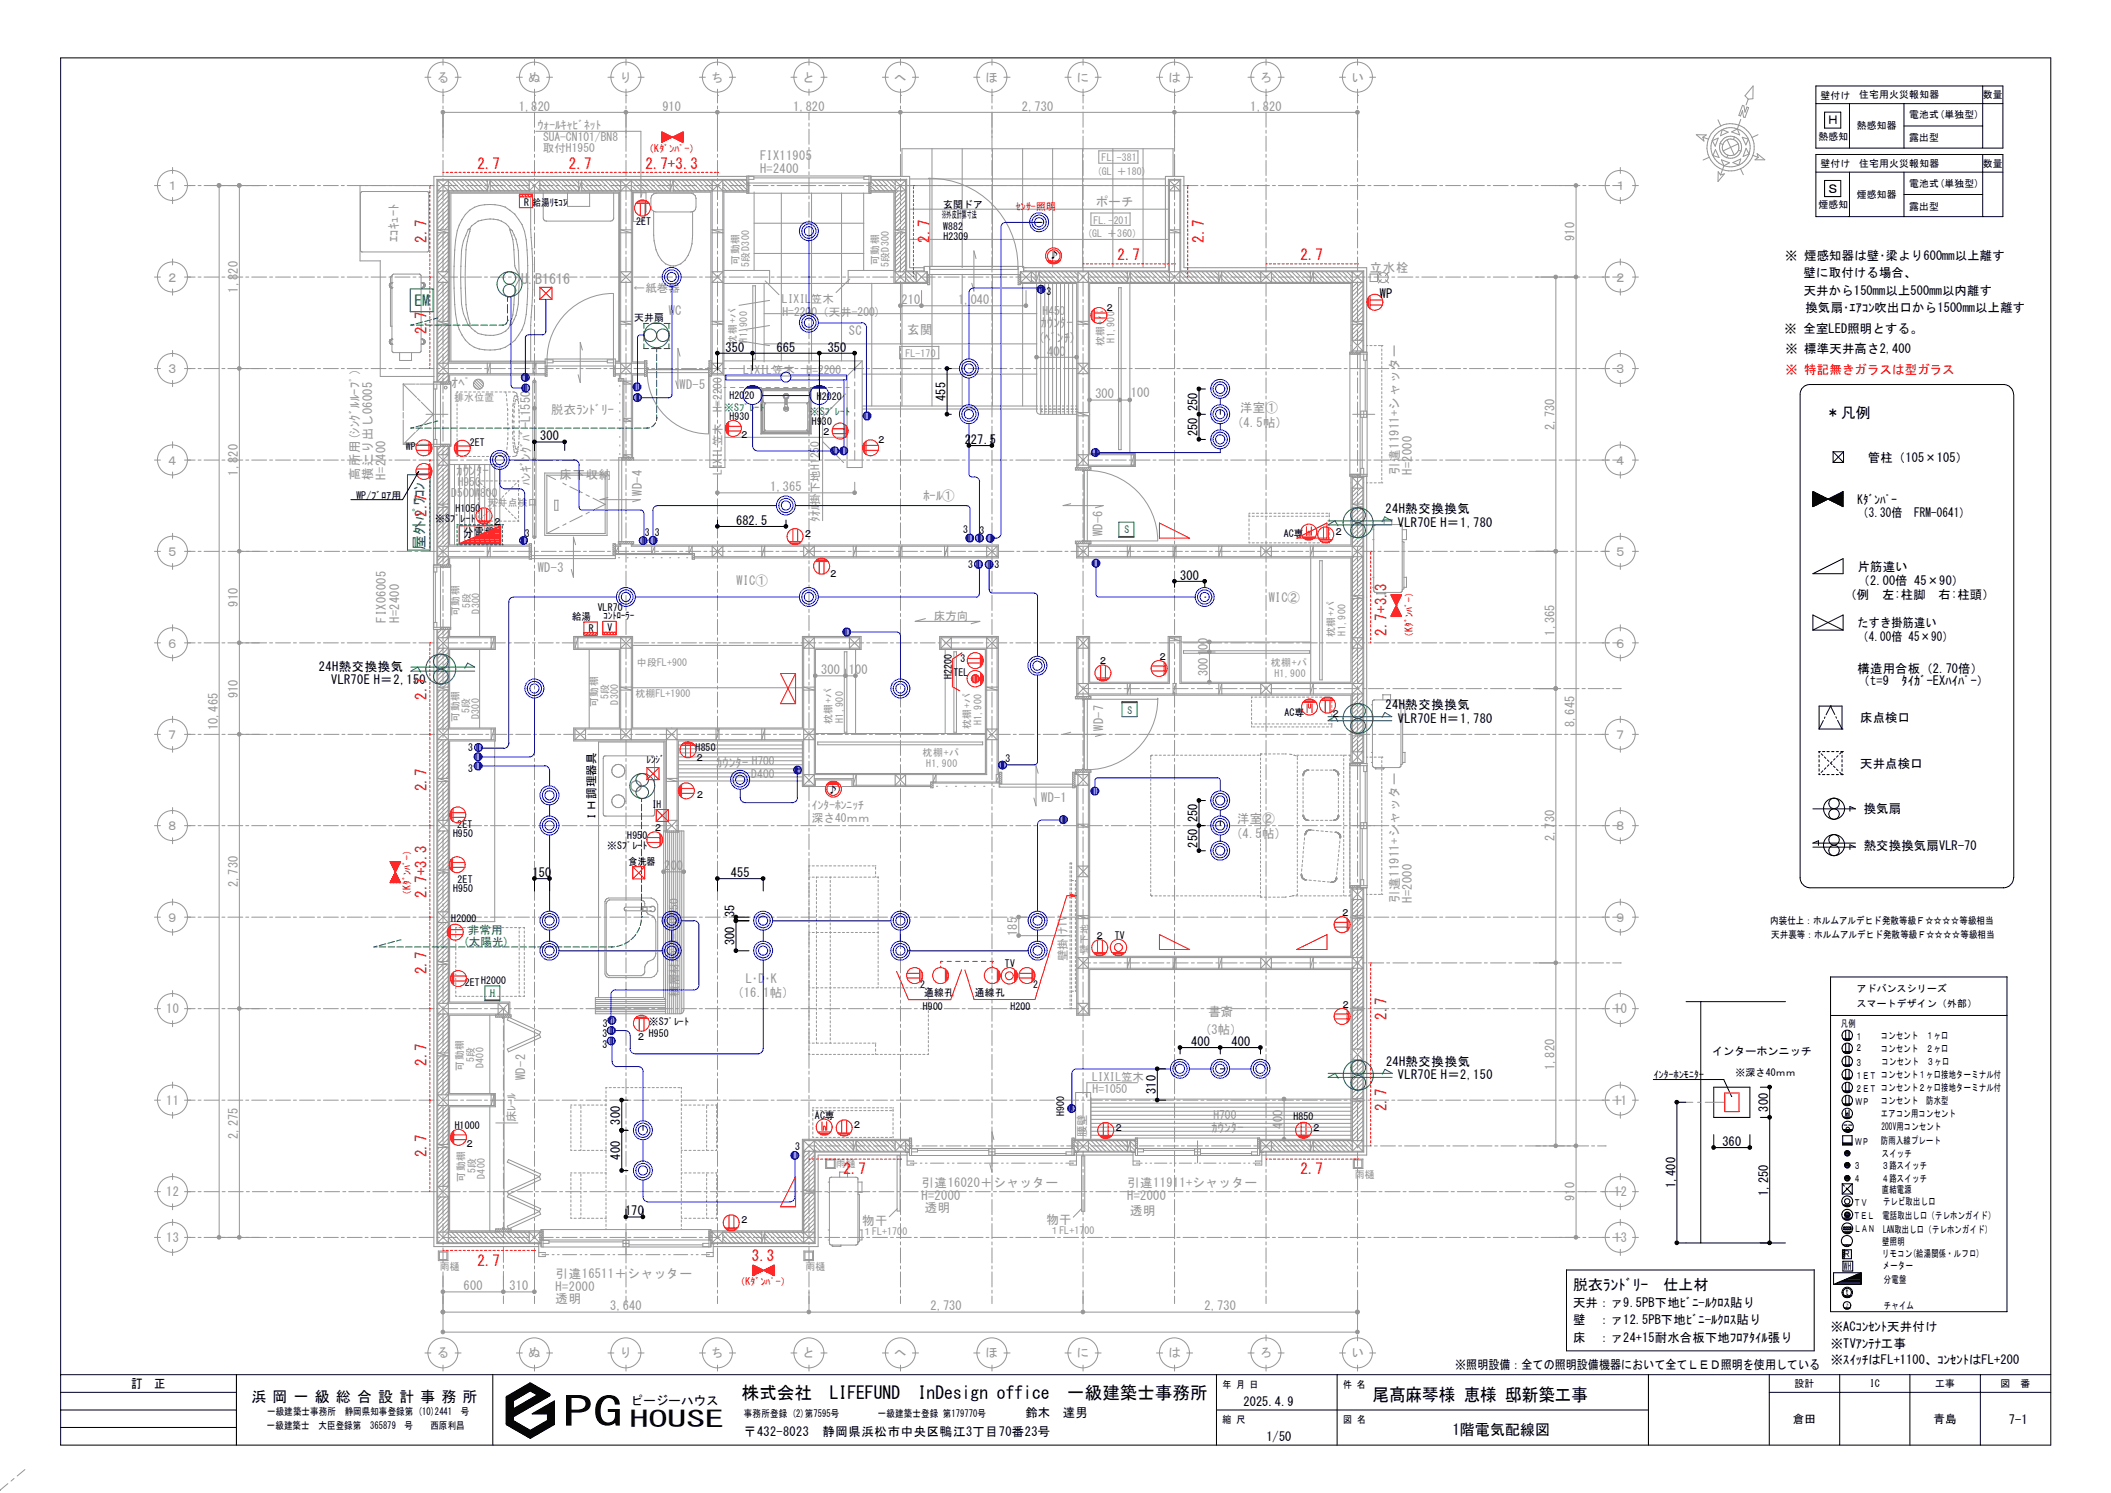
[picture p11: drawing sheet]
<svg xmlns="http://www.w3.org/2000/svg" width="420mm" height="297mm" viewBox="0 0 420 297" stroke-linecap="round" stroke-linejoin="round" font-family="sans-serif">
<defs><g id="words">
<text font-size="8" x="112" y="283.7">PG</text>
<text font-size="4.5" x="125.3" y="283.8">HOUSE</text>
<g font-size="3.5">
<text x="147.6" y="278.3">株式会社　LIFEFUND　InDesign office　一級建築士事務所</text>
<text x="273" y="278.6">尾髙麻琴様 恵様 邸新築工事</text>
</g>
<g font-size="3" fill="#f00">
<text x="95" y="33.5">2.7</text>
<text x="113.2" y="33.5">2.7</text>
<text x="128.4" y="33.5">2.7+3.3</text>
<text x="184.9" y="46.7" transform="rotate(-90 184.9 46.7)">.7</text>
<text x="84.9" y="48.3" transform="rotate(-90 84.9 48.3)">2.7</text>
<text x="184.9" y="48.3" transform="rotate(-90 184.9 48.3)">2</text>
<text x="222.3" y="51.7">2.7</text>
<text x="239.5" y="48.3" transform="rotate(-90 239.5 48.3)">2.7</text>
<text x="258.7" y="51.7">2.7</text>
<text x="84.9" y="66.5" transform="rotate(-90 84.9 66.5)">2.7</text>
<text x="275.8" y="117.5" transform="rotate(-90 275.8 117.5)">3</text>
<text x="275.8" y="126.4" transform="rotate(-90 275.8 126.4)">2.7+3.</text>
<text x="84.9" y="139.2" transform="rotate(-90 84.9 139.2)">2.7</text>
<text x="84.9" y="157.4" transform="rotate(-90 84.9 157.4)">2.7</text>
<text x="84.9" y="178.6" transform="rotate(-90 84.9 178.6)">2.7+3.3</text>
<text x="84.9" y="193.8" transform="rotate(-90 84.9 193.8)">2.7</text>
<text x="275.8" y="202.9" transform="rotate(-90 275.8 202.9)">2.</text>
<text x="275.8" y="199.9" transform="rotate(-90 275.8 199.9)">7</text>
<text x="84.9" y="212" transform="rotate(-90 84.9 212)">2.7</text>
<text x="275.8" y="221.1" transform="rotate(-90 275.8 221.1)">2.</text>
<text x="275.8" y="218.1" transform="rotate(-90 275.8 218.1)">7</text>
<text x="84.9" y="230.2" transform="rotate(-90 84.9 230.2)">2.7</text>
<text x="167.8" y="233.6">2.7</text>
<text x="258.7" y="233.6">2.7</text>
<text x="95" y="251.8">2.7</text>
<text x="149.6" y="250.9">3.3</text>
</g>
<g font-size="3" fill="#008040">
<text x="82.5" y="61">EM</text>
<text x="84.5" y="109.4" transform="rotate(-90 84.5 109.4)">屋外ﾊ2ﾟ.ﾜ7ｺﾝ</text>
</g>
<g font-size="3">
<text x="363.2" y="83.1">＊凡例</text>
<text x="313" y="256.5">脱衣ﾗﾝﾄﾞﾘｰ　仕上材</text>
<text x="50" y="278.8">浜 岡 一 級 総 合 設 計 事 務 所</text>
<text x="289" y="285.5">1階電気配線図</text>
</g>
<text font-size="2.8" fill="#969696" x="103.7" y="56.5">U.B1616</text>
<g font-size="2.5" fill="#969696">
<text x="86.9" y="16.3">る</text>
<text x="105.1" y="16.3">ぬ</text>
<text x="123.3" y="16.3">り</text>
<text x="141.5" y="16.3">ち</text>
<text x="159.7" y="16.3">と</text>
<text x="177.9" y="16.3">へ</text>
<text x="196.1" y="16.3">ほ</text>
<text x="214.2" y="16.3">に</text>
<text x="232.5" y="16.3">は</text>
<text x="250.7" y="16.3">ろ</text>
<text x="268.9" y="16.3">い</text>
<text x="103.2" y="22">1,820</text>
<text x="131.8" y="22">910</text>
<text x="157.8" y="22">1,820</text>
<text x="203.3" y="22">2,730</text>
<text x="248.7" y="22">1,820</text>
<text x="151.2" y="34.4">H=2400</text>
<text x="151.2" y="31.8">FIX11905</text>
<text x="33.1" y="37.8">１</text>
<text x="218" y="40.9">ポーチ</text>
<text x="321.1" y="37.8">１</text>
<text x="313.3" y="47.9" transform="rotate(-90 313.3 47.9)">910</text>
<text x="79.2" y="48.2" transform="rotate(-90 79.2 48.2)">ｴｺｷｭｰﾄ</text>
<text x="33.1" y="56">２</text>
<text x="47.3" y="58.3" transform="rotate(-90 47.3 58.3)">1,8</text>
<text x="47.3" y="54.5" transform="rotate(-90 47.3 54.5)">20</text>
<text x="272.5" y="54.2">立水栓</text>
<text x="321.1" y="56">２</text>
<text x="133.1" y="62.7">WC</text>
<text x="179.4" y="60.5">210</text>
<text x="190.6" y="60.5">1,040</text>
<text x="207.1" y="65.1">ｶｳﾝﾀｰ</text>
<text x="168.9" y="66.6">SC</text>
<text x="180.5" y="66.4">玄関</text>
<text x="206.5" y="68">(ﾍﾞﾝﾁ)</text>
<text x="208.4" y="70.7">400</text>
<text x="33.1" y="74.2">３</text>
<text x="89.9" y="76.9">ｵﾍﾟ</text>
<text x="135.2" y="77.3">WD-5</text>
<text x="321.1" y="74.2">３</text>
<text x="109.7" y="82.3">脱衣ﾗﾝﾄﾞﾘｰ</text>
<text x="217.9" y="79.2">300</text>
<text x="225" y="79">100</text>
<text x="246.8" y="81.9">洋室①</text>
<text x="246.1" y="84.9">(4.5帖)</text>
<text x="309.2" y="85.5" transform="rotate(-90 309.2 85.5)">2,730</text>
<text x="33.1" y="92.4">４</text>
<text x="47.3" y="94.6" transform="rotate(-90 47.3 94.6)">1,8</text>
<text x="47.3" y="90.9" transform="rotate(-90 47.3 90.9)">20</text>
<text x="71.5" y="95.4" transform="rotate(-90 71.5 95.4)">高所用(ｼﾝｸﾞﾙﾙｰﾌﾟ）</text>
<text x="74" y="95.4" transform="rotate(-90 74 95.4)">横辷り出し06005</text>
<text x="76.7" y="95.4" transform="rotate(-90 76.7 95.4)">H=2</text>
<text x="76.7" y="91.5" transform="rotate(-90 76.7 91.5)">400</text>
<text x="90.8" y="94.5">ｶｳﾝﾀｰ</text>
<text x="105.5" y="91.5" transform="rotate(-90 105.5 91.5)">ﾝｸﾞﾊﾞｰL1550</text>
<text x="111.3" y="95.3">床下収納</text>
<text x="278.3" y="94.5" transform="rotate(-90 278.3 94.5)">引違11911+シャッター</text>
<text x="280.9" y="94.5" transform="rotate(-90 280.9 94.5)">H=2000</text>
<text x="321.1" y="92.4">４</text>
<text x="105.5" y="96.5" transform="rotate(-90 105.5 96.5)">ﾊﾝｷﾞ</text>
<text x="127.7" y="98.7" transform="rotate(-90 127.7 98.7)">WD-4</text>
<text x="153.2" y="97.7">1,365</text>
<text x="183.7" y="99.4">ﾎｰﾙ①</text>
<text x="219.4" y="106.7" transform="rotate(-90 219.4 106.7)">WD-6</text>
<text x="33.1" y="110.6">５</text>
<text x="107" y="113.7">WD-3</text>
<text x="321.1" y="110.6">５</text>
<text x="146.6" y="116.3">WIC①</text>
<text x="252.4" y="119.8">WIC②</text>
<text x="47.3" y="120.7" transform="rotate(-90 47.3 120.7)">910</text>
<text x="76.8" y="124" transform="rotate(-90 76.8 124)">FIX06005</text>
<text x="79.4" y="124" transform="rotate(-90 79.4 124)">H=2400</text>
<text x="33.1" y="128.8">６</text>
<text x="240.3" y="129.3" transform="rotate(-90 240.3 129.3)">00</text>
<text x="309.2" y="126.5" transform="rotate(-90 309.2 126.5)">1,365</text>
<text x="321.1" y="128.8">６</text>
<text x="163.4" y="134.1">300</text>
<text x="168.9" y="134.1">100</text>
<text x="240.3" y="134.6" transform="rotate(-90 240.3 134.6)">3001</text>
<text x="47.3" y="138.9" transform="rotate(-90 47.3 138.9)">910</text>
<text x="33.1" y="147">７</text>
<text x="43.3" y="145.3" transform="rotate(-90 43.3 145.3)">10,465</text>
<text x="219.5" y="145.4" transform="rotate(-90 219.5 145.4)">WD-7</text>
<text x="313.3" y="144.7" transform="rotate(-90 313.3 144.7)">8,645</text>
<text x="321.1" y="147">７</text>
<text x="142.5" y="152.6">ｶｳﾝﾀｰ H700</text>
<text x="207.1" y="159.5">WD-1</text>
<text x="33.1" y="165.2">８</text>
<text x="245.9" y="166.8">(4.5帖)</text>
<text x="246.2" y="163.8">洋室②</text>
<text x="278.3" y="164" transform="rotate(-90 278.3 164)">ャッター</text>
<text x="309.2" y="167.4" transform="rotate(-90 309.2 167.4)">2,7</text>
<text x="309.2" y="163.6" transform="rotate(-90 309.2 163.6)">30</text>
<text x="321.1" y="165.2">８</text>
<text x="132.2" y="173.1">200</text>
<text x="47.3" y="176.5" transform="rotate(-90 47.3 176.5)">2,730</text>
<text x="278.3" y="179.6" transform="rotate(-90 278.3 179.6)">引違11911+シ</text>
<text x="280.9" y="179.6" transform="rotate(-90 280.9 179.6)">H=2000</text>
<text x="33.1" y="183.4">９</text>
<text x="321.1" y="183.4">９</text>
<text x="202.4" y="186.2" transform="rotate(-90 202.4 186.2)">185</text>
<text x="148.4" y="195.5">L･D･K</text>
<text x="33.1" y="201.5">10</text>
<text x="146.7" y="198.4">(16.1帖)</text>
<text x="240.4" y="202.2">書斎</text>
<text x="321.1" y="201.5">10</text>
<text x="239.7" y="205.7">(3帖)</text>
<text x="104.5" y="214.8" transform="rotate(-90 104.5 214.8)">WD-2</text>
<text x="309.2" y="212.9" transform="rotate(-90 309.2 212.9)">1,820</text>
<text x="33.1" y="219.8">11</text>
<text x="321.1" y="219.8">11</text>
<text x="47.3" y="226.5" transform="rotate(-90 47.3 226.5)">2,275</text>
<text x="241" y="225.2">ｶｳﾝﾀｰ</text>
<text x="255.2" y="224.5" transform="rotate(-90 255.2 224.5)">4</text>
<text x="255.2" y="223.3" transform="rotate(-90 255.2 223.3)">0</text>
<text x="255.2" y="222" transform="rotate(-90 255.2 222)">0</text>
<text x="33.1" y="238">12</text>
<text x="183.3" y="238.7">H=2000</text>
<text x="183.3" y="236.1">引違16020＋シャッター</text>
<text x="224.2" y="236.1">引違11911+シャッター</text>
<text x="224.2" y="238.7">H=2000</text>
<text x="313.3" y="238.9" transform="rotate(-90 313.3 238.9)">910</text>
<text x="321.1" y="238">12</text>
<text x="171.5" y="243.7">物干</text>
<text x="184" y="241.1">透明</text>
<text x="208.2" y="243.6">物干</text>
<text x="224.8" y="241.6">透明</text>
<text x="33.1" y="247.1">13</text>
<text x="321.1" y="247.1">13</text>
<text x="92.2" y="256.7">600</text>
<text x="101.3" y="256.7">310</text>
<text x="110.5" y="254.3">引違16511＋シャッター</text>
<text x="110.5" y="256.9">H=2000</text>
<text x="110.5" y="259.2">透明</text>
<text x="121.4" y="260.7">3,640</text>
<text x="185.1" y="260.7">2,730</text>
<text x="239.6" y="260.7">2,730</text>
<text x="86.9" y="270">る</text>
<text x="105.1" y="270">ぬ</text>
<text x="123.3" y="270">り</text>
<text x="141.5" y="270">ち</text>
<text x="159.7" y="270">と</text>
<text x="177.9" y="270">へ</text>
<text x="196.1" y="270">ほ</text>
<text x="214.2" y="270">に</text>
<text x="232.5" y="270">は</text>
<text x="250.7" y="270">ろ</text>
<text x="268.9" y="270">い</text>
</g>
<g font-size="2.5">
<text x="363.4" y="24.8">Ｈ</text>
<text x="363.4" y="38.4">Ｓ</text>
<text x="355.2" y="51.7">※ 煙感知器は壁･梁より600mm以上離す</text>
<text x="274.5" y="59.2">WP</text>
<text x="358.8" y="55.2">壁に取付ける場合、</text>
<text x="358.9" y="58.8">天井から150mm以上500mm以内離す</text>
<text x="359.2" y="62.1">換気扇･ｴｱｺﾝ吹出口から1500mm以上離す</text>
<text x="144.4" y="69.9">350</text>
<text x="154.5" y="69.9">665</text>
<text x="164.7" y="69.9">350</text>
<text x="355.1" y="66.3">※ 全室LED照明とする。</text>
<text x="355.2" y="70.2">※ 標準天井高さ2,400</text>
<text x="188.1" y="79.7" transform="rotate(-90 188.1 79.7)">455</text>
<text x="238.3" y="81.8" transform="rotate(-90 238.3 81.8)">250</text>
<text x="107.5" y="87.6">300</text>
<text x="191.9" y="88.3">227.5</text>
<text x="238.3" y="86.8" transform="rotate(-90 238.3 86.8)">250</text>
<text x="371.6" y="91.8">管柱（105×105）</text>
<text x="369.6" y="100.2">Kﾀﾞﾝﾊﾟｰ</text>
<text x="92.2" y="106.8">分電盤</text>
<text x="146.4" y="104.4">682.5</text>
<text x="275.7" y="102.2">24H熱交換換気</text>
<text x="278.1" y="104.8">VLR70E H＝1,780</text>
<text x="369.6" y="102.9">（3.30倍　FRM-0641）</text>
<text x="369.6" y="113.5">片筋違い</text>
<text x="234.8" y="115.3">300</text>
<text x="366.9" y="119.1">（例　左:柱脚　右:柱頭）</text>
<text x="369.6" y="116.4">（2.00倍 45×90）</text>
<text x="369.6" y="124.8">たすき掛筋違い</text>
<text x="369.6" y="127.4">（4.00倍 45×90）</text>
<text x="63.5" y="133.5">24H熱交換換気</text>
<text x="65.9" y="136.1">VLR70E H＝2,150</text>
<text x="369.6" y="136.4">（t=9　ﾀｲｶﾞｰEXﾊｲﾊﾟｰ）</text>
<text x="369.6" y="133.9">構造用合板（2.70倍）</text>
<text x="275.7" y="141.1">24H熱交換換気</text>
<text x="278.1" y="143.8">VLR70E H＝1,780</text>
<text x="370.1" y="143.6">床点検口</text>
<text x="370.1" y="152.7">天井点検口</text>
<text x="370.8" y="161.8">換気扇</text>
<text x="238.3" y="163.6" transform="rotate(-90 238.3 163.6)">250</text>
<text x="238.3" y="168.7" transform="rotate(-90 238.3 168.7)">250</text>
<text x="370.8" y="169">熱交換換気扇VLR-70</text>
<text x="106" y="174.5">150</text>
<text x="145.4" y="174.5">455</text>
<text x="146.1" y="182.4" transform="rotate(-90 146.1 182.4)">35</text>
<text x="146.1" y="188" transform="rotate(-90 146.1 188)">300</text>
<text x="237" y="208.1">400</text>
<text x="245" y="208.1">400</text>
<text x="275.8" y="212">24H熱交換換気</text>
<text x="278.1" y="214.7">VLR70E H＝2,150</text>
<text x="230" y="217.6" transform="rotate(-90 230 217.6)">310</text>
<text x="351.8" y="221.2" transform="rotate(-90 351.8 221.2)">300</text>
<text x="123.4" y="223.7" transform="rotate(-90 123.4 223.7)">300</text>
<text x="342.7" y="228">360</text>
<text x="123.4" y="230.7" transform="rotate(-90 123.4 230.7)">400</text>
<text x="333.3" y="236.4" transform="rotate(-90 333.3 236.4)">1,400</text>
<text x="351.8" y="237.9" transform="rotate(-90 351.8 237.9)">1,250</text>
<text x="124.4" y="241.8">170</text>
<text x="313" y="260">天井：ァ9.5PB下地ﾋﾞﾆ-ﾙｸﾛｽ貼り</text>
<text x="313" y="263.5">壁　：ァ12.5PB下地ﾋﾞﾆ-ﾙｸﾛｽ貼り</text>
<text x="313" y="267">床　：ァ24+15耐水合板下地ﾌﾛｱﾀｲﾙ張り</text>
<text x="364.2" y="268.2">※TVｱﾝﾃﾅ工事</text>
<text x="364.2" y="264.8">※ACｺﾝｾﾝﾄ天井付け</text>
<text x="289.5" y="272.3">※照明設備：全ての照明設備機器において全てＬＥＤ照明を使用している</text>
<text x="364.2" y="271.4">※ｽｲｯﾁはFL+1100、ｺﾝｾﾝﾄはFL+200</text>
<text x="26.1" y="276.1">訂　正</text>
<text x="125.5" y="279.6">ピージーハウス</text>
<text x="204" y="281.8">鈴木　達男</text>
<text x="247.4" y="279.7">2025.4.9</text>
<text x="148" y="285.7">〒432-8023　静岡県浜松市中央区鴨江3丁目70番23号</text>
<text x="252" y="286.6">1/50</text>
<text x="399.7" y="283.4">7-1</text>
</g>
<text font-size="2.5" fill="#f00" x="355.2" y="74.4">※ 特記無きガラスは型ガラス</text>
<g font-size="2.3" fill="#969696">
<text x="107" y="25.7">ｳｫｰﾙｷｬﾋﾞﾈｯﾄ</text>
<text x="108" y="28.1">SUA-CN101/BN8</text>
<text x="108" y="30.2">取付H1950</text>
<text x="126.1" y="58.2">←紙巻器</text>
<text x="155.6" y="60.2">LIXIL笠木</text>
<text x="155.7" y="62.8">H=2200（天井-200)</text>
<text x="207.4" y="62.7">H450</text>
<text x="147.8" y="74.4">LIXIL笠木　H=2200</text>
<text x="143.6" y="81.9" transform="rotate(-90 143.6 81.9)">H=2200</text>
<text x="143.6" y="94.5" transform="rotate(-90 143.6 94.5)">LIXIL笠木</text>
<text x="89.8" y="98.9">D500W800</text>
<text x="91.1" y="96.8">H950</text>
<text x="163" y="100.4" transform="rotate(-90 163 100.4)">掛下地H1250</text>
<text x="163" y="103.8" transform="rotate(-90 163 103.8)">ﾀｵﾙ</text>
<text x="185.8" y="123.3">床方向</text>
<text x="149.5" y="154.8">D400</text>
<text x="161.5" y="161">ｲﾝﾀｰﾎﾝﾆｯﾁ</text>
<text x="161.5" y="163.5">深さ40ｍｍ</text>
<text x="212.3" y="191.3" transform="rotate(-90 212.3 191.3)">壁掛けTV</text>
<text x="134.9" y="198.3" transform="rotate(-90 134.9 198.3)">積層材ｶｳﾝﾀｰ H1050</text>
<text x="217.3" y="215">LIXIL笠木</text>
<text x="102.5" y="218.7" transform="rotate(-90 102.5 218.7)">ﾙ</text>
<text x="217.4" y="217.5">H=1050</text>
<text x="102.5" y="223.3" transform="rotate(-90 102.5 223.3)">床ﾚｰ</text>
<text x="216.1" y="226.2" transform="rotate(-90 216.1 226.2)">腰壁</text>
<text x="241.4" y="222.7">H700</text>
</g>
<g font-size="2.3">
<text x="118.4" y="163.5" transform="rotate(-90 118.4 163.5)">ＩＨ調理器具</text>
<text x="356.7" y="283">倉田</text>
<text x="384.7" y="283">青島</text>
</g>
<g font-size="2.3" fill="#008040">
<text x="93.1" y="185.8">非常用</text>
<text x="92.2" y="188.1">(太陽光)</text>
</g>
<text font-size="2.2" x="340.7" y="209.8">インターホンニッチ</text>
<g font-size="2">
<text x="362.2" y="19.6">壁付け</text>
<text x="369.9" y="19.6">住宅用火災報知器</text>
<text x="379.9" y="23.5">電池式(単独型)</text>
<text x="394.5" y="19.6">数量</text>
<text x="361.8" y="27.9">熱感知</text>
<text x="369.4" y="25.7">熱感知器</text>
<text x="379.9" y="28.1">露出型</text>
<text x="362.2" y="33.2">壁付け</text>
<text x="369.9" y="33.2">住宅用火災報知器</text>
<text x="394.5" y="33.2">数量</text>
<text x="104.3" y="41">R</text>
<text x="105.9" y="40.9">給湯ﾘﾓｺﾝ</text>
<text x="187.6" y="41.4">玄関ドア</text>
<text x="361.8" y="41.4">煙感知</text>
<text x="369.4" y="39.4">煙感知器</text>
<text x="379.9" y="41.7">露出型</text>
<text x="379.9" y="37.2">電池式(単独型)</text>
<text x="126.6" y="44.7">2ET</text>
<text x="187.4" y="43.4">※外皮計算寸法</text>
<text x="187.7" y="45.7">W882</text>
<text x="187.7" y="47.8">H2309</text>
<text x="208.7" y="51.4">♪</text>
<text x="208.2" y="58.8">3</text>
<text x="126.2" y="63.9">天井扇</text>
<text x="219.8" y="61.8">２</text>
<text x="145.2" y="83.5">H930</text>
<text x="145.2" y="79.4">H2020</text>
<text x="162.5" y="79.5">H2020</text>
<text x="80.7" y="89.6">WP</text>
<text x="93.5" y="88.7">2ET</text>
<text x="147.1" y="87.2">２</text>
<text x="161.5" y="84.6">H930</text>
<text x="163.4" y="86.6">２</text>
<text x="174.4" y="88.1">２</text>
<text x="70.9" y="99.2">WP/ﾌﾞﾛｱ用</text>
<text x="90.6" y="101.9">H1050</text>
<text x="86.6" y="103.8">※Sﾌﾟﾚｰﾄ</text>
<text x="98" y="104.4">２</text>
<text x="104.4" y="106.8">3</text>
<text x="128.3" y="106.6">3</text>
<text x="130.3" y="106.6">3</text>
<text x="159.8" y="106.8">２</text>
<text x="191.6" y="106">3</text>
<text x="194.9" y="106.2">3</text>
<text x="255.4" y="106.8">AC専</text>
<text x="265.4" y="106.5">２</text>
<text x="192.6" y="113">3</text>
<text x="197.9" y="113.1">3</text>
<text x="164.8" y="114.9">２</text>
<text x="113.8" y="123.4">給湯</text>
<text x="117.1" y="125.8">R</text>
<text x="118.9" y="121.5">VLR70</text>
<text x="120.1" y="123.1">ｺﾝﾄﾛｰﾗｰ</text>
<text x="120.9" y="125.5">V</text>
<text x="191.1" y="131.8">3</text>
<text x="230.3" y="131.3">２</text>
<text x="189.4" y="135.1" transform="rotate(-90 189.4 135.1)">H2200</text>
<text x="189.7" y="134.4">TEL</text>
<text x="218.5" y="132.1">２</text>
<text x="255.5" y="142.4">AC専</text>
<text x="264.8" y="142.7">２</text>
<text x="93.1" y="149.5">3</text>
<text x="138.4" y="149.5">H850</text>
<text x="93.1" y="153.5">3</text>
<text x="128.7" y="151.8">ﾚﾝｼﾞ</text>
<text x="138.2" y="151.3">２</text>
<text x="200" y="151.5">3</text>
<text x="129.8" y="160.7">IH</text>
<text x="138.3" y="158.8">２</text>
<text x="164.7" y="157.7">♪</text>
<text x="90.1" y="166.6">H950</text>
<text x="91" y="164.8">2ET</text>
<text x="124.8" y="167">H950</text>
<text x="130" y="165.4">２</text>
<text x="120.8" y="168.9">※Sﾌﾟﾚｰﾄ</text>
<text x="125.1" y="172.1">食洗器</text>
<text x="90.2" y="177.4">H950</text>
<text x="91" y="175.6">2ET</text>
<text x="89.8" y="183.4">H2000</text>
<text x="266.7" y="182.2">２</text>
<text x="352.2" y="183.8">内装仕上：ホルムアルデヒド発散等級Ｆ☆☆☆☆等級相当</text>
<text x="217.8" y="186.7">２</text>
<text x="221.8" y="186.8">TV</text>
<text x="352.4" y="186.6">天井裏等：ホルムアルデヒド発散等級Ｆ☆☆☆☆等級相当</text>
<text x="92.5" y="196.2">2ET</text>
<text x="95.7" y="195.7">H2000</text>
<text x="183.1" y="196.6">2</text>
<text x="199.9" y="192.3">TV</text>
<text x="205.6" y="196.6">2</text>
<text x="369.4" y="197.4">アドバンスシリーズ</text>
<text x="129.1" y="203.8">※Sﾌﾟﾚｰﾄ</text>
<text x="183.6" y="201">H900</text>
<text x="183.9" y="198.2">通線孔</text>
<text x="194" y="198.2">通線孔</text>
<text x="201" y="200.8">H200</text>
<text x="266.7" y="200.5">２</text>
<text x="369.4" y="200.4">スマートデザイン（外部）</text>
<text x="119.8" y="208.4">3</text>
<text x="119.8" y="206.3">3</text>
<text x="119.9" y="204.3">3</text>
<text x="126.6" y="206.8">２ H950</text>
<text x="366.2" y="204.4">凡例</text>
<text x="369.1" y="206.8">１</text>
<text x="369.2" y="209.2">２</text>
<text x="374.2" y="206.7">コンセント　１ヶ口</text>
<text x="374.2" y="209.3">コンセント　２ヶ口</text>
<text x="329.1" y="214.4">ｲﾝﾀｰﾎﾝﾓﾆﾀｰ</text>
<text x="345.3" y="214.1">※深さ40ｍｍ</text>
<text x="369.1" y="212">３</text>
<text x="369.1" y="214.6">１ＥＴ コンセント１ヶ口接地ターミナル付</text>
<text x="374.4" y="212">コンセント　３ヶ口</text>
<text x="369.1" y="217.2">２ＥＴ コンセント２ヶ口接地ターミナル付</text>
<text x="369.1" y="219.8">ＷＰ</text>
<text x="374.2" y="219.7">コンセント　防水型</text>
<text x="90.5" y="224.5">H1000</text>
<text x="162.1" y="222.7">AC専</text>
<text x="169.5" y="224.5">２</text>
<text x="211.7" y="222" transform="rotate(-90 211.7 222)">H900</text>
<text x="221.6" y="225">２</text>
<text x="257.3" y="222.8">H850</text>
<text x="260.9" y="225">２</text>
<text x="369.1" y="227.8">ＷＰ</text>
<text x="374.2" y="227.5">防雨入線プレート</text>
<text x="374.2" y="222.2">エアコン用コンセント</text>
<text x="374.3" y="224.9">200V用コンセント</text>
<text x="92.5" y="228.2">２</text>
<text x="158.2" y="228.8">3</text>
<text x="368.8" y="232.5">３</text>
<text x="374.4" y="232.5">３路スイッチ</text>
<text x="374.4" y="230.1">スイッチ</text>
<text x="368.8" y="239.9">ＴＶ</text>
<text x="368.8" y="235.1">４</text>
<text x="374.4" y="237.4">直結電源</text>
<text x="374.4" y="235.1">４路スイッチ</text>
<text x="374.7" y="239.7">テレビ取出し口</text>
<text x="147.1" y="243.4">２</text>
<text x="368.8" y="242.5">ＴＥＬ</text>
<text x="368.9" y="245.1">ＬＡＮ</text>
<text x="374.5" y="242.5">電話取出し口（テレホンガイド）</text>
<text x="374.6" y="245.3">LAN取出し口（テレホンガイド）</text>
<text x="366.7" y="250.1">Ｒ</text>
<text x="374.5" y="247.6">壁照明</text>
<text x="374.5" y="250.1">リモコン(給湯関係・ルフロ)</text>
<text x="366.8" y="257.7">ｔ</text>
<text x="366.9" y="252.6">WH</text>
<text x="374.6" y="252.5">メーター</text>
<text x="374.8" y="255.2">分電盤</text>
<text x="374.8" y="260.3">チャイム</text>
<text x="357" y="275.9">設計</text>
<text x="372" y="275.9">IC</text>
<text x="385" y="275.9">工事</text>
<text x="398" y="275.9">図　番</text>
<text x="53.1" y="281.5">一級建築士事務所　静岡県知事登録第 (10)2441　号</text>
<text x="148" y="281.8">事務所登録 (2)第7595号</text>
<text x="174.7" y="281.8">一級建築士登録 第179770号</text>
<text x="243.2" y="276.1">年 月 日</text>
<text x="267.3" y="276.1">件 名</text>
<text x="53.1" y="284.3">一級建築士　大臣登録第　365879　号　　西原利昌</text>
<text x="243.2" y="283.1">縮 尺</text>
<text x="267.3" y="283">図 名</text>
</g>
<g font-size="2" fill="#f00">
<text x="128.2" y="30.2">（Kﾀﾞﾝﾊﾟｰ）</text>
<text x="202.1" y="41.7">ｾﾝｻｰ照明</text>
<text x="281" y="127.7" transform="rotate(-90 281 127.7)">（Kﾀﾞﾝﾊﾟｰ）</text>
<text x="81.7" y="179.1" transform="rotate(-90 81.7 179.1)">（Kﾀﾞﾝﾊﾟｰ）</text>
<text x="146.3" y="255.7">（Kﾀﾞﾝﾊﾟｰ）</text>
</g>
<g font-size="2" fill="#969696">
<text x="218.2" y="34.8">(GL ＋180)</text>
<text x="219.2" y="32">FL.-381</text>
<text x="216.3" y="47.2">(GL ＋360)</text>
<text x="217.6" y="44.5">FL.-201</text>
<text x="147" y="52.7" transform="rotate(-90 147 52.7)">可動棚</text>
<text x="149.1" y="53.1" transform="rotate(-90 149.1 53.1)">5段D300</text>
<text x="174.8" y="52.8" transform="rotate(-90 174.8 52.8)">可動棚</text>
<text x="176.8" y="53.2" transform="rotate(-90 176.8 53.2)">5段D300</text>
<text x="146.4" y="68.5" transform="rotate(-90 146.4 68.5)">枕棚+パ</text>
<text x="148.7" y="68.2" transform="rotate(-90 148.7 68.2)">H1,900</text>
<text x="180.2" y="71">FL-170</text>
<text x="219.6" y="68.9" transform="rotate(-90 219.6 68.9)">枕棚+パ</text>
<text x="221.7" y="68.2" transform="rotate(-90 221.7 68.2)">H1,900</text>
<text x="90.4" y="79.8">排水位置</text>
<text x="97" y="100.7">天井点検口</text>
<text x="91.3" y="122.6" transform="rotate(-90 91.3 122.6)">可動棚</text>
<text x="93.5" y="120.9" transform="rotate(-90 93.5 120.9)">5段</text>
<text x="95.4" y="122.1" transform="rotate(-90 95.4 122.1)">D300</text>
<text x="265.5" y="126.8" transform="rotate(-90 265.5 126.8)">枕棚+パ</text>
<text x="267.7" y="126.4" transform="rotate(-90 267.7 126.4)">H1,900</text>
<text x="126.7" y="132.6">中段FL+900</text>
<text x="252.8" y="132.5">枕棚+パ</text>
<text x="253.5" y="134.7">H1,900</text>
<text x="91.3" y="143.6" transform="rotate(-90 91.3 143.6)">可動棚</text>
<text x="93.4" y="141.9" transform="rotate(-90 93.4 141.9)">5段</text>
<text x="95.3" y="143" transform="rotate(-90 95.3 143)">D300</text>
<text x="118.9" y="140.7" transform="rotate(-90 118.9 140.7)">可動棚</text>
<text x="121.1" y="139" transform="rotate(-90 121.1 139)">5段</text>
<text x="123" y="140.2" transform="rotate(-90 123 140.2)">D300</text>
<text x="126.4" y="138.6">枕棚FL+1900</text>
<text x="167.7" y="143.8" transform="rotate(-90 167.7 143.8)">H1,900</text>
<text x="165.5" y="144.1" transform="rotate(-90 165.5 144.1)">枕棚+パ</text>
<text x="193.1" y="145.1" transform="rotate(-90 193.1 145.1)">枕棚+パ</text>
<text x="195.2" y="144.3" transform="rotate(-90 195.2 144.3)">H1,900</text>
<text x="183.6" y="150.5">枕棚+パ</text>
<text x="184.3" y="152.6">H1,900</text>
<text x="216.4" y="189.7" transform="rotate(-90 216.4 189.7)">壁下地</text>
<text x="92.1" y="213" transform="rotate(-90 92.1 213)">可動棚</text>
<text x="94.3" y="211.3" transform="rotate(-90 94.3 211.3)">5段</text>
<text x="96.2" y="212.5" transform="rotate(-90 96.2 212.5)">D400</text>
<text x="94.6" y="233.4" transform="rotate(-90 94.6 233.4)">5段</text>
<text x="166.3" y="232.2">雨樋</text>
<text x="92.4" y="235.1" transform="rotate(-90 92.4 235.1)">可動棚</text>
<text x="96.5" y="234.6" transform="rotate(-90 96.5 234.6)">D400</text>
<text x="269.5" y="234.4">雨樋</text>
<text x="171.5" y="245.7">１FL+1700</text>
<text x="208.8" y="245.5">１FL+1700</text>
<text x="87.5" y="252.7">雨樋</text>
<text x="160.2" y="252.7">雨樋</text>
</g>
<g font-size="2" fill="#008040">
<text x="144.1" y="81.8">※Sﾌﾟﾚｰﾄ</text>
<text x="161.1" y="82.6">※Sﾌﾟﾚｰﾄ</text>
<text x="223.7" y="106">S</text>
<text x="224.3" y="141.9">S</text>
<text x="97.5" y="198.3">H</text>
</g>
<text font-size="1" x="367.2" y="260">♪</text>
</g></defs>
<g fill="none" stroke="#969696" stroke-width=".2">
<path d="M84.5 15.4h1.2M88.1 19h.1M88.1 11.8v1.2M88.1 17.7v2.8M90.6 15.4h1.1M102.7 15.4h1.2M106.3 19h.1M106.3 11.8v1.2M106.3 17.7v2.8M108.8 15.4h1.1M120.9 15.4h1.2M124.5 19h.1"/>
<path d="M124.5 11.8v1.2M124.5 17.7v2.8M127 15.4h1.1M139.1 15.4h1.2M142.7 19h.1M142.7 11.8v1.2M142.7 17.7v2.8M145.1 15.4h1.2M157.4 15.4h1.1M161 11.8v1.2M161 17.7v1.3M163.3 15.4h1.2"/>
<path d="M175.6 15.4h1.1M179.2 19h.1M179.2 11.8v1.2M179.2 17.7v2.8M181.5 15.4h1.3M193.7 15.4h1.2M197.4 19h.1M197.4 11.8v1.2M197.4 17.7v2.8M199.7 15.4h1.3M211.9 15.4h1.2M215.5 19h.1"/>
<path d="M215.5 11.8v1.2M215.5 17.7v2.8M217.9 15.4h1.2M230.1 15.4h1.2M233.7 19h.1M233.7 11.8v1.2M233.7 17.7v2.8M236.1 15.4h1.2M248.3 15.4h1.2M251.9 19h.1M251.9 11.8v1.2M251.9 17.7v2.8"/>
<path d="M254.3 15.4h1.2M266.5 15.4h1.2M270.1 19h.1M270.1 11.8v1.2M270.1 17.7v2.8M272.5 15.4h1.2M347.8 19.7l-.4 1.2M348.8 17.1l-.1 2.5-.9 .1-.6-.6zM30.7 36.9h1.2M34.3 33.3v1.2M34.3 39.3v1.2M36.7 36.9h2.1"/>
<path d="M39.4 36.9h.6M40.6 36.9h12.4M43.6 36.9v209.3M47.6 36.9v209.3M53.6 36.9h.6M54.8 36.9h3M58.4 36.9h.6M59.6 36.9h3M63.2 36.9h.6M64.3 36.9h3M67.9 36.9h.6M69.1 36.9h17.3"/>
<path d="M71.6 36.9v15h4.1M71.7 38.4v11.4l.1 .2M71.8 38.2v.2M71.8 38.2h.1M85 38.1l.2 .1M85 38.1h-13l-.2 .1M85.2 38.2l.1 .2M85.2 38.2h.1M85.3 38.4v11.4M86.9 36.9h.6M87.1 38h.1M87.1 37.9v16.2l2.1 2.1"/>
<path d="M87.1 35.9l2.1 2.1M87.7 38l-.6 .6M88.1 36.9h3M88.1 30.1v-7.7l182-.1v7.8M88.1 21.1v.6M88.1 30.7v.6M88.1 31.9v3M88.1 35.5v.6M88.1 36.7v3M88.6 38l-1.5 1.4M89.2 37.9v16.2M89.2 38h16.1"/>
<path d="M89.2 36.1l1.9 1.9M89.2 36.9l1.1 1.1M89.2 37.8l.2 .2M89.2 38.1l-2.1 2.2M89.2 39l-2.1 2.1M89.2 39.8l-2.1 2.2M89.7 38.4v33.4h18.8M89.7 38.4h33.4M89.8 35.9l2.1 2.1M90.7 35.9l2.1 2.1M91.5 35.9l2.1 2.1M91.7 36.9h.5"/>
<path d="M92.4 35.9l2.1 2.1M92.8 36.9h3M93.2 35.9l2.1 2.1M94.1 35.9l2.1 2.1M95 35.9l2 1.9M95.8 35.9l1.2 1.1M96.4 36.9h.6M96.6 35.9l.4 .3M96.9 35.8v2.2l.6-2.1M97.5 35.9l2.1 2.1M97.5 36.7l1.2 1.3M97.5 37.6l.4 .4"/>
<path d="M97.5 35.8v2.2M97.6 36.9h2.9M98.3 35.9l2.1 2.1M99.2 35.9l2.1 2.1M100 35.9l2.1 2.1M100.9 35.9l2.1 2.1M101.1 36.9h.6M101.7 35.9l2.1 2.1M102.3 36.9h3M102.6 35.9l2.1 2.1M103.4 35.9l1.9 1.8M104.3 35.9l1 1"/>
<path d="M105.1 35.9l.2 .1M105.3 35.9l2.1 2.1h16.1M105.3 35.9h-16.1l-2.1 2.1M105.6 38.4v7.2M105.9 36.9h.6M106.3 21.1v.6M106.3 22.3v3M106.3 25.9v.6M106.3 27.1v3M106.3 30.7v.6M106.3 31.9v3M106.3 35.5v.6"/>
<path d="M106.3 36.7v3M106.6 26.1h20.9v13.1l.2-.7M107.1 36.9h3M107.4 36.4l1.5 1.6M107.4 37.3l.7 .7M107.7 35.9l2.1 2.1M108.1 38.4l.1 5.3M108.5 35.9l2.1 2.1M109.3 35.9l2.2 2.1M110.2 35.9l2.1 2.1M110.7 36.9h.6M111 35.9l2.2 2.1"/>
<path d="M111.8 36.9h3M111.9 35.9l2.1 2.1M112.7 35.9l2.2 2.1M112.9 38.4v2.7h4.4M112.9 39.7h-.6v.9h.6M113.6 35.9l1.6 1.5M114.5 35.9l.7 .6M115.1 35.8v2.2l.6-2.1M115.4 36.9h.6M115.7 36.3l1.7 1.7M115.7 37.1l.8 .9M115.7 35.8v2.2"/>
<path d="M116.2 35.9l2 2.1M116.6 36.9h2.9M117 35.9l2.1 2.1M117.3 38.4v2.7M117.9 35.9l2 2.1M118.7 35.9l2.1 2.1M119.5 35.9l2.1 2.1M120.1 36.9h.6M120.4 35.9l2.1 2.1M121.2 35.9l2.2 2.1M121.3 36.9h3M122.1 35.9l1.4 1.4"/>
<path d="M122.1 38.4v5M122.9 35.9l.6 .5M123.1 38.4v33.4M123.5 35.9l2.1 2.1M123.5 35.9h-16.1l-2.1 2.1M124.5 21.1v.6M124.5 22.3v7.8M124.5 30.7v.6M124.5 31.9v3M124.5 35.5v.6M124.5 36.7v3M124.9 36.9h.6"/>
<path d="M125.6 38h16.1M125.6 36l2 2M125.6 36.8l1.1 1.2M125.6 37.7l.3 .3M125.6 37.9v16.2M126 38.3v5.8h1.6M126 38.4h2.6M126.1 36.9h3M126.3 35.9l2.1 2.1M127.2 35.9l2.1 2.1M128 35.9l2.1 2.1M128.5 38.3v3.8"/>
<path d="M128.9 35.9l2.1 2.1M129.5 39.4v1.8M129.7 36.9h.6M129.7 38.9h.1M129.7 38.9l-.2 .6M129.7 35.9l2.1 2.1M130 38.6h.1M130 38.6l-.3 .3M130.6 35.9l2.1 2.1M130.9 36.9h2.9M131.4 35.9l2 1.9M132.2 35.9l1.1 1"/>
<path d="M133.1 35.9l.3 .2M133.3 35.8v2.2l.6-2.1M133.9 36.7l1.3 1.3M133.9 37.5l.5 .5M133.9 35.8v2.2M134 35.9l2.1 2.1M134.4 36.9h.6M134.8 35.9l2.1 2.1M135.6 36.9h3M135.7 35.9l2.1 2.1M136.5 35.9l2.1 2.1M137.4 35.9l2 2.1"/>
<path d="M137.5 38.4l.4 .2M137.6 38.4h-7.1l-.5 .2M137.9 38.6h.1M137.9 38.6l.4 .3M138.2 35.9l2.1 2.1M138.3 38.9h.1M138.3 38.9l.2 .6M138.5 39.4l-.2 2.3M139.1 35.9l2 2.1M139.1 36.9h.6M139.9 35.9l1.8 1.7M140.3 36.9h3"/>
<path d="M140.8 35.9l.9 .9M141.6 35.9h.1M141.7 35.9l2.1 2.1M141.7 35.9h-16.1l-2.1 2.1v16.1l2.1 2.1M142.7 21.1v.6M142.7 22.3v7.8M142.7 30.7v.6M142.7 31.9v3M142.7 35.5v.6M142.7 36.7v3M143.8 38h4.8M143.8 36.4l1.6 1.6"/>
<path d="M143.8 37.2l.8 .8M143.8 37.9v16.2l-2.1 2.1M143.9 36.9h.6M144.1 35.9l2.2 2.1M145 35.9l2.1 2.1M145.1 36.9h3M145.8 35.9l2.2 2.1M146.7 35.9l1.9 1.9M147.5 35.9l1.1 1h.7M148.4 35.9l.2 .2M148.6 36.4h24.7M148.6 35h24.7v3.4h-24.7z"/>
<path d="M148.6 36.7l.4 .3M148.6 37.1l.4 .4M148.6 37.5l.4 .4M148.6 37.9l.4 .4M148.6 38.4h.1M148.6 35.7l-61.7-.1v40.4M148.6 35.9h-4.8l-2.1 2.1v16.1l2.1 2.1M148.8 36.4l.2 .2M149 35.1h1v.6h-1M149 35v3.4M149.9 36.9h2.9M150 35.4h21.9"/>
<path d="M150 38.2v15.6M153.4 36.9h.6M154.6 36.9h3M155.4 38.4v33.4M158.2 36.9h.5M159.3 36.9h3M161 22.4h.1M161 22.4v1.5M161 24.5v.6M161 25.7v3M161 29.3v.6M161 30.5v3.1"/>
<path d="M161 34.2v.6M161 35.4v3M161 39v.6M161.5 38.4v33.4M162.9 36.9h.6M164.1 36.9h2.9M167.4 38.4v33.4M167.6 36.9h.6M168.8 36.9h3M171.8 38.4v15.4M172.4 36.9h.6M172.9 35.1h-1v.6h1"/>
<path d="M172.9 35v3.4M172.9 36.7l.4 .5M172.9 37.2l.4 .4M172.9 37.6l.4 .4M172.9 38.1l.4 .3M172.9 36.4l.4 .3M173.3 38h4.8M173.3 36.2l1.8 1.8M173.3 37l.9 1M173.3 37.8l.1 .2M173.3 35.9h4.8M173.3 35.7h7.1v18.2h3.5"/>
<path d="M173.6 36.9h3M173.9 35.9l2 2.1M174.7 35.9l2.1 2.1M175.6 35.9l2 2.1M176.4 35.9l1.7 1.6M177.2 36.9h.6M177.2 35.9l.9 .8M178.1 35.9l2.1 2.1M178.4 36.9h55.2M178.7 38l-.6 .6M179.2 21.1v.6M179.2 22.3v7.8"/>
<path d="M179.2 30.7v4.4M179.2 35.5v.6M179.2 36.7v3M179.5 29.5v5.6M179.5 29.6h53.9M179.5 38l-1.4 1.4M180.2 35.9l-2.1 2v16.2l2.1 2.1h2.1M180.2 38h.1M180.2 39.8l-2.1 2.2M180.2 39l-2.1 2.1M180.2 38.1l-2.1 2.2M180.2 37.9v16.2"/>
<path d="M181 35.6h50.9M185.4 29.5v23.5M191.4 29.5v23.8M197.4 21.1v.6M197.4 22.3v7.8M197.4 30.7v.6M197.4 31.9v3M197.4 35.5v.6M197.4 36.7v3M197.4 29.5v23.8M203.5 29.5v23.8M209.4 29.5v23.8"/>
<path d="M215.4 29.5v23.8M215.5 21.1v.6M215.5 22.3v3M215.5 25.9v.6M215.5 27.1v3M215.5 30.7v.6M215.5 31.9v3M215.5 35.5v.6M215.5 36.7v3M221.4 29.5v23.8M226.4 30v2.5M226.4 30h-7.8v2.5h7.8"/>
<path d="M227.4 29.5v23.8M232.7 37.9v16.2l2 2.1h16.2M232.7 38h.1M232.7 35.9l2 2.1M233.4 29.5v5.6M233.7 21.1v.6M233.7 22.3v7.8M233.7 30.7v4.4M233.7 35.5v.6M233.7 36.7v3M234.1 36.9h.7M234.7 38h.1"/>
<path d="M234.7 37.9v16.2M234.7 35.9l-2 2.1M234.9 35.6v18.3h36.5M234.9 35.7h-2.4v18.2h-28.8M235.4 36.9h2.9M238.9 36.9h.6M240.1 36.9h3M243.7 36.9h.6M244.9 36.9h2.9M248.4 36.9h.6M249.6 36.9h3M251.9 21.1v.6"/>
<path d="M251.9 22.3v3M251.9 25.9v.6M251.9 27.1v3M251.9 30.7v.6M251.9 31.9v3M251.9 35.5v.6M251.9 36.7v3M253.2 36.9h.5M254.3 36.9h3M257.9 36.9h.6M259.1 36.9h3M262.7 36.9h.6"/>
<path d="M263.9 36.9h2.9M267.4 36.9h.6M268.6 36.9h3M270.1 21.1v.6M270.1 30.7v.6M270.1 31.9v3M270.1 35.5v.6M270.1 36.7v3M272.2 36.9h.6M273.3 36.9h3M276.9 36.9h.6M278.1 36.9h3"/>
<path d="M281.7 36.9h.6M282.9 36.9h2.9M286.4 36.9h.6M287.6 36.9h3M291.2 36.9h.6M292.4 36.9h2.9M295.9 36.9h.6M297.1 36.9h3M300.7 36.9h.6M301.9 36.9h2.9M305.4 36.9h.6M306.6 36.9h7.7"/>
<path d="M313.6 36.9v209.3M314.9 36.9h.6M316.1 36.9h4.2M320.8 36.9h1.6M322.4 36.9h.1M322.4 33.3v1.2M322.4 39.3v1.2M324.8 36.9h1.2M337.5 26.8h2l-.7 .5 .2 .8zM338.8 27.3l1.1 .4M339.9 27.7a4.4 4.4 0 0 0 .2 3.6M340.1 31.3a4.6 4.6 0 0 0 6.2 2.3"/>
<path d="M340.1 31.3l-1.3 .5M340.7 28a3.9 3.9 0 0 0 2.3 5M340.7 28l1.1-.5-.6 1.6zM341.3 29.8l.7 1.5-1.2-.4zM341.8 23.8l.5 1.3M341.8 34.2l.5 .6 .8-.2-1.3 1.5zM342.2 28.5a2.21 2.21 0 0 0 1.3 2.9M342.2 28.5l.6 .2M342.3 25.1a4.7 4.7 0 0 0-2.4 2.6M342.3 25.1a4.7 4.7 0 0 1 6.3 2.2M342.5 31.8l1.6 .6-1.1 .6zM342.6 25.8l1.2 .5-1.5 .7z"/>
<path d="M342.8 28.7l-.2 .7 .2 .6M342.8 30l.4 .5 .5 .4M343 33l-.7 1.8M343.6 27.8l-.5 .4-.3 .5M343.6 27.8l1.4 3M343.7 30.9l-.2 .5M344.5 26.2l1.2-.5 .4 1.1zM344.8 32.3l1.5-.7-.4 1.3zM344.9 27.8l-.6-.2-.7 .2M344.9 27.8l.5 .3 .4 .5M345 30.8l-.6 .1h-.7M345.1 27.2a2.25 2.25 0 0 0-2.9 1.3"/>
<path d="M345.1 27.2a2.23 2.23 0 0 1 1.3 2.9M345.1 27.2l-.2 .6M345.7 25.7a3.9 3.9 0 0 0-5 2.3M345.7 25.7a3.9 3.9 0 0 1 2.3 4.9M345.8 28.6l.1 .7v.6M345.8 28.6l-3 1.4M345.9 29.9l-.4 .5-.5 .4M345.9 29.9l.5 .2M346.3 33.6l.5 1.2M346.3 23.7l-.6 2M346.4 30.1a2.23 2.23 0 0 1-2.9 1.3M346.6 27.3l1.3 .4-.6 1.1z"/>
<path d="M346.7 21l.3 .1 .2 1.2 .4-1 .3 .1-.7 2-.3-.1-.2-1.3-.4 1.1-.4-.2zM347.4 29.5l.6 1.1-1.2 .5zM348 30.6a3.9 3.9 0 0 1-5 2.4M348.6 27.3a4.9 4.9 0 0 1 .1 3.6M348.7 30.9a4.9 4.9 0 0 1-2.4 2.7M348.7 30.9l1.1 .4M349.6 30.6l1.5 1.2h-1.9l.6-.5zM349.8 26.8l-1.2 .5M30.7 55.1h1.2M34.3 51.5v1.2M34.3 57.5v1.2M36.7 55.1h2.1"/>
<path d="M39.4 55.1h.6M40.6 55.1h3M44.2 55.1h.5M45.3 55.1h3M48.9 55.1h.6M50.1 55.1h2.9M53.6 55.1h.6M54.8 55.1h3M58.4 55.1h.6M59.6 55.1h3M63.2 55.1h.6M64.3 55.1h3"/>
<path d="M67.9 55.1h.6M69.1 55.1h3M71.8 50h.1M71.8 50l13.2 .1M72.6 55.1h.6M73.8 55.1h3M75.6 51.9v23h10.8M77.4 55.1h.6M77.5 56.7h.1M77.5 56.8h.1M77.5 56.6h.1M77.5 56.9h.1"/>
<path d="M77.5 56.6v.1M77.6 56.5h.1M77.6 57h.1M77.6 56.9v.1M77.6 56.4h.1M77.6 57.1h.1M77.6 56.5l-.1 .4M77.6 57v.1M77.6 56.4v.1M77.7 56.3h.1M77.7 57.1h.1M77.7 57.2h.1"/>
<path d="M77.7 56.3l-.1 .1M77.8 56.3h.1M77.8 57.2h.1M77.9 56.3h.1M77.9 57.2h.1M77.9 56.2h.1M78 56.2h.1M78 57.2h.1M78 54.8v15l.1 .2M78 55h-.3v9.9h.3M78 56.2l-.1 .1M78.1 54.7l-.1 .1"/>
<path d="M78.1 54.7h.1M78.6 55.1h3M82.2 55.1h.6M83.4 55.1h2.9M83.5 54.5l.2 .2M83.5 54.5h-5.2l-.2 .2M83.7 54.7l.1 .1M83.7 54.7h.1M83.8 54.8v15M83.8 57.2h.3M83.8 56.2h.2M83.9 57.2h.1"/>
<path d="M83.9 56.2h.1M83.9 56.2l.1 .1M84 57.2h.1M84 56.3h.1M84 57.2h.2M84.1 57.2h.1M84.1 56.3h.1M84.1 56.3l.1 .1M84.2 57.2h.1M84.2 56.3h.1M84.2 57.1h.1M84.2 57.1v.1"/>
<path d="M84.2 56.4h.1M84.2 57.2h-.1M84.2 56.4l.2 .2M84.3 57.1h.1M84.3 57h.1M84.3 56.4l.1 .1M84.3 56.9h.1M84.3 56.5h.1M84.3 56.9v.2M84.4 56.9h.1M84.4 56.8h.1M84.4 56.7h.1"/>
<path d="M84.4 56.6h.1M84.4 57h-.1M84.4 56.9h-.1M84.4 56.6v.3M85.2 50h.1M85.2 50l-.2 .1M85.3 49.8h.1M85.3 49.8l-.1 .2M86.9 55.1h.6M87.1 46.3h2.1M87.3 56.2l-.2 .1M87.8 46.3l-.7 .7"/>
<path d="M88.1 55.1h3M88.1 40.3v.6M88.1 41.5v3M88.1 45.1v.6M88.1 46.3v3M88.1 50v.5M88.1 51.1v3M88.1 54.7v.6M88.1 55.9v3M88.1 59.6v.6M88.2 56.2l-1.1 1M88.6 46.3l-1.5 1.6"/>
<path d="M89 56.2l-1.9 1.9M89.2 56.1v16.2M89.2 56.2h.1M89.2 44.9l-.8 .8M89.2 54.1h.1M89.2 54.1l-2.1 2v16.2l2.1 2h19.3M89.2 56.8l-2.1 2.1M89.2 57.7l-2.1 2.1M89.2 58.5l-2.1 2.1M89.2 59.4l-2.1 2.1M89.2 40.7l-2.1 2.1M89.2 41.5l-2.1 2.1"/>
<path d="M89.2 42.4l-2.1 2.1M89.2 43.2l-2.1 2.1M89.2 44.1l-1.7 1.6M89.2 45.7h-2.1l2.1 .6M89.2 46.6l-2.1 2.1M89.2 47.5l-2.1 2.1M89.2 48.3l-2.1 2.1M89.2 49.2l-2.1 2.1M89.2 50l-2.1 2.1M89.2 50.9l-2.1 2.1M89.2 51.7l-2.1 2.1M89.2 52.6l-1.5 1.5"/>
<path d="M89.2 53.4l-.6 .7M90.3 55.2h.1M90.3 55.2v2.1M90.3 53h.1M90.3 53v2.2M90.3 57.3h.1M90.3 57.3l.2 3.3M90.5 49.7h.1M90.5 49.7l-.2 3.3M90.6 47.8h.1M90.6 47.8l-.1 1.9M91 45.9h.1"/>
<path d="M91 45.9l-.4 1.9M91.4 44.8h.1M91.4 44.8l-.4 1.1M91.7 55.1h.5M91.7 55.2h.1M91.7 55.2v2.1M91.7 53h.1M91.7 57.3h.1M91.7 53v2.2M91.7 57.3l.1 3.2M91.8 49.8h.1M91.8 49.8l-.1 3.2"/>
<path d="M91.9 43.7h.1M91.9 43.7l-.5 1.1M92 48.9h.1M92 48.9l-.2 .9M92.2 47.9h.1M92.2 47.9l-.2 1M92.5 55.2h.1M92.5 55.2l.1 2.1M92.6 53h.1M92.6 42.7h.1M92.6 42.7l-.7 1M92.6 57.3h.1"/>
<path d="M92.6 57.3l.1 3.3M92.6 53l-.1 2.2M92.7 46.8h.1M92.7 46.8l-.5 1.1M92.7 49.7h.1M92.7 49.7l-.1 3.3M92.8 48.9h.1M92.8 48.9l-.1 .8M92.8 55.1h3M93 48l-.2 .9M93 48h.1M93.1 45.7h.1"/>
<path d="M93.1 45.7l-.4 1.1M93.2 47h.1M93.2 47l-.2 1M93.3 45.5h.1M93.3 45.5l-.2 .2M93.4 41.8h.1M93.4 41.8l-.8 .9M93.5 46h.1M93.5 45.5v.1M93.5 45.5h.1M93.5 45.5h-.2M93.5 46l-.3 1"/>
<path d="M93.5 45.6h.1M93.5 45.6v.4M93.8 45l-.3 .5M93.8 45h.1M94.4 41.2h.1M94.4 41.2l-1 .6M94.5 44.4l-.7 .6M94.5 44.4h.1M95.1 44h.1M95.1 44l-.6 .4M95.3 40.9h.1M95.3 40.9l-.9 .3"/>
<path d="M95.8 43.8l-.7 .2M95.8 43.8h.1M96.4 55.1h.6M96.4 40.7h.1M96.4 40.7l-1.1 .2M96.6 43.6h.1M96.6 43.6l-.8 .2M97.5 40.7h.1M97.5 40.7h1M97.5 40.7h-1.1M97.5 43.6h-.9M97.5 43.6h.1"/>
<path d="M97.5 43.6h.7M97.6 55.1h2.9M98.2 43.6h.1M98.2 43.6l.9 .1M98.5 40.7l1 .2M98.5 40.7h.1M99.1 43.7h.1M99.1 43.7l.6 .3M99.5 40.9l1 .3M99.5 40.9h.1M99.7 44h.1M99.7 44l.9 .4"/>
<path d="M100.5 41.2l.9 .6M100.5 41.2h.1M100.6 44.4h.1M100.6 44.4l.6 .6M101.1 55.1h.6M101.2 45h.1M101.2 45l.3 .6M101.4 41.8l1 .8M101.4 41.8h.1M101.5 45.6h.1M101.5 45.6l.1 .1M101.5 45.6v.2"/>
<path d="M101.5 45.8h.1M101.5 45.8l.1 .4M101.6 46.2h.1M101.6 46.2l.2 .7M101.6 45.7l.3 .2M101.6 45.7h.1M101.8 46.9h.1M101.8 46.9l.2 .8M101.9 45.9h.1M101.9 45.9l.8 1.7M102 47.7h.1M102 47.7l.2 1"/>
<path d="M102.2 48.7h.1M102.2 48.7v1M102.2 49.7h.1M102.2 49.7l.2 3.2M102.3 46.7h.1M102.3 55.1h3M102.4 57.4h.1M102.4 42.6l.8 1M102.4 42.6h.1M102.4 52.9h.1M102.4 52.9l.1 .4M102.4 57.4l-.2 3.2"/>
<path d="M102.5 53.3h.1M102.5 53.3l.7 1.2M102.5 57h.1M102.5 57l-.1 .4M102.7 47.6l.2 1.1M102.7 47.6h.1M102.9 48.7h.1M102.9 48.7l.2 1.1M103.1 49.8l.2 4.7M103.1 49.8h.1M103.2 43.6h.1M103.2 54.5h.1"/>
<path d="M103.2 43.6l.6 1.1M103.2 54.5l.1 .7M103.3 55.8h.1M103.3 55.8l-.2 4.7M103.3 54.5v.7M103.3 54.5h.1M103.3 55.2h.1M103.3 55.2l-.1 .6-.7 1.2M103.3 55.2v.6M103.8 44.7l.6 1.3M103.8 44.7h.1M104.4 46l.3 1.7"/>
<path d="M104.4 46h.1M104.7 47.7l.2 2M104.7 47.7h.1M104.9 49.7h.1M104.9 49.7v1.6M104.9 59v1.6M104.9 59h.1M104.9 51.3l.1 1.5M104.9 51.3h.1M105 56.1h.1M105 57.4l-.1 1.6M105 57.4h.1"/>
<path d="M105 52.8v4.6M105 52.8h.1M105.6 45.6h.1M105.6 45.6l.1 1.6M105.7 47.2h.1M105.7 47.2l.1 2.3M105.8 49.5h.1M105.8 49.5l.1 1.6M105.9 55.1h.6M105.9 51.1h.1M105.9 51.1l.1 1.6M105.9 59.2h.1"/>
<path d="M105.9 59.2l-.1 1.6M106 57.7h.1M106 52.7h.1M106 52.7v5M106 54h.1M106 57.7l-.1 1.5M106.3 40.3v.6M106.3 41.5v3M106.3 45.1v.6M106.3 46.3v3M106.3 50v.5M106.3 51.1v3"/>
<path d="M106.3 54.7v.6M106.3 55.9v3M106.3 59.6v.6M107.1 55.1h3M108.2 43.7h.1M108.2 43.7l.2 .2M108.4 43.9h.1M108.4 43.9l13.1 .1M110.7 55.1h.6M111.8 55.1h3M115.4 55.1h.6M116.6 55.1h2.9"/>
<path d="M120.1 55.1h.6M121.3 55.1h3M121.8 43.9h.1M121.8 43.9l-.3 .1M122 58.4a13.2 13.2 0 0 0-13.2 13.1M122 43.7h.1M122 43.7l-.2 .2M122 58.4v16.4h.4v-3.4h-13.9v3.4h.3v-3.4M122.1 43.4l-.1 .3M122.1 43.4h.1M123.5 46.3h2.1M124.5 40.3v.6"/>
<path d="M124.5 41.5v3M124.5 45.1v.6M124.5 46.3v3M124.5 50v.5M124.5 51.1v3M124.5 54.7v.6M124.5 55.9v3M124.5 59.6v.6M124.9 55.1h.6M125.6 56.2h.1M125.6 54.1h.1M125.6 54.1l-2.1 2v16.2l2.1 2h2.7"/>
<path d="M125.6 56.1v16.2M125.6 45.7h-2.1l2.1 .6M126.1 55.1h3M127.6 44h-.1M128.1 43.5l-.4 .5M128.1 43.5h.1M128.5 42v.1M128.5 42.1l-.4 1.4M129.5 41.2h.1M129.5 41.2l.1 .5M129.6 41.7h.1M129.6 41.7l.4 .3"/>
<path d="M129.7 55.1h.6M130 46.8h.1M130 46.8l.1 1.1M130 42v4.8M130 42h.1M130 42l.5 .2 7.3-.1M130.1 47.9h.1M130.1 47.9l.4 1.8M130.5 49.7h.1M130.5 49.7l.5 1.1M130.9 55.1h2.9M131 50.8h.1"/>
<path d="M131 50.8l.6 1M131.6 51.8h.1M131.6 51.8l.8 .7M132.4 52.5h.1M132.4 52.5l1 .4M133.4 52.9h.1M133.4 52.9h.5M133.9 52.9h.1M134.4 55.1h.6M134.5 52.9h.1M134.5 52.9h-.6M135.4 52.5h.1"/>
<path d="M135.4 52.5l-.9 .4M135.6 55.1h3M136.3 51.8h.1M136.3 51.8l-.9 .7M136.9 50.8h.1M136.9 50.8l-.6 1M137.4 49.7h.1M137.4 49.7l-.5 1.1M137.7 48.5h.1M137.7 48.5l-.3 1.2M137.8 47.5h.1M137.8 47.5l-.1 1"/>
<path d="M137.8 42.1v5.4M137.8 42.1h.1M138 42h.1M138 42l-.2 .1M138.3 41.7h.1M138.3 41.7l-.3 .3M139.1 55.1h.6M140.3 55.1h3M141.7 56.2h.1M141.7 46.3h2.1M141.7 56.1v16.2l2.1 2M142.7 40.3v.6"/>
<path d="M142.7 41.5v3M142.7 45.1v.6M142.7 46.3v3M142.7 50v.5M142.7 51.1v3M142.7 54.7v.6M142.7 55.9v3M142.7 59.6v.6M143.8 56.2h.1M143.8 56.1v16.2l-2.1 2M143.8 45.7h-2.1l2.1 .6M143.9 55.1h.6"/>
<path d="M144 53.8h9.1v2.6M144 56.4h33.8M145.1 55.1h3M148.7 55.1h.6M149.8 56.9h.5M149.8 56.8v14.7h.5M149.9 55.1h2.9M150 50.4h21.9M150 44.4h21.9M150.3 56.8v14.7M152 56.3v15.7M152.2 55.9l2.8 2.7"/>
<path d="M153.1 59.8l-6.1 .9M153.4 55.1h.6M154.6 55.1h3M158.2 55.1h.5M159.3 55.1h3M161 40.2v3M161 43.8v.6M161 45v3M161 48.7v.6M161 49.9v3M161 53.5v.6M161 54.7v3"/>
<path d="M161 58.3v.6M161 59.6v3M162.9 55.1h.6M164.1 55.1h2.9M167.6 55.1h.6M168.8 55.1h3M169.1 55.5l-2.8 2.7M172.4 55.1h.6M173.4 56.3v24.5M173.6 55.1h3M177.2 55.1h.6M177.8 53.8h-9.1v2.6"/>
<path d="M178.1 46.3h2.1M178.4 55.1h2.9M178.7 54.1h.1M178.8 46.3l-.7 .7M179.2 40.3v.6M179.2 41.5v3M179.2 45.1v.6M179.2 46.3v3M179.2 50v.5M179.2 51.1v3M179.2 54.7v.6M179.2 55.9v7.9"/>
<path d="M179.5 56.3v24.5M179.5 54.1h.1M179.7 46.3l-1.6 1.6M180.2 54.1l-2.1 2.1M180.2 53.4l-.7 .7M180.2 54.1h2M180.2 52.6l-1.5 1.5M180.2 51.7l-2.1 2.1M180.2 50.9l-2.1 2.1M180.2 50l-2.1 2.1M180.2 49.2l-2.1 2.1M180.2 48.3l-2.1 2.1"/>
<path d="M180.2 47.5l-2.1 2.1M180.2 46.6l-2.1 2.1M180.2 44.9l-.8 .8M180.2 44.1l-1.6 1.6M180.2 43.2l-2.1 2.1M180.2 42.4l-2.1 2.1M180.2 41.5l-2.1 2.1M180.2 40.7l-2.1 2.1M180.2 54.4l1.7 1.8M180.2 55.3l.8 .9M180.2 45.7h-2.1l2.1 .6M180.6 54.1l1.6 1.5"/>
<path d="M181 47.6h51.5M181 41.6h51.5M181.5 54.1l.7 .7M181.9 55.1h.6M182.3 54.1l2.1 2.1h.2M183.1 55.1h3M183.3 57.8v3M183.9 54.1v-1.1h19.8v1.1M184.4 54.4l.2 .1M184.4 55.2l.2 .1M184.4 56l.1 .2M184.5 54.6h18.5"/>
<path d="M184.5 54.7l.5 .4M184.5 55.1l.5 .4M184.5 55.5l.5 .4M184.5 55.9l.5 .4M184.5 56.4l.3 .2M184.9 54.6l.1 .1M185.4 54.6v26.2M186.6 55.1h.6M187.8 55.1h3M191.4 55.1h.6M191.4 54.6v26.2M192.6 55.1h3"/>
<path d="M194.2 51.4l-.4-1.5v8l-.5-1.6M196.2 55.1h.6M197.4 40.3v.6M197.4 41.5v3M197.4 45.1v.6M197.4 46.3v3M197.4 50v.5M197.4 51.1v3M197.4 54.7v.6M197.4 55.9v3M197.4 59.6v.6M197.4 55.1h2.9"/>
<path d="M197.4 54.6v26.2M200.9 55.1h.6M202.1 55.1h3M202.5 53a17.6 17.6 0 0 0-17.7-17.5h.2v21.1h-.5v-2.5l-2.2 2.1M202.5 53v.6h-17.5M202.6 55.8l.5 .4M202.6 53v3.6M202.6 54.9l.4 .4M202.6 55.3l.4 .5M202.6 56.2l.4 .4M202.6 56.6h.1M202.7 54.6l.3 .3"/>
<path d="M203 54.3l.1 .1M203 55.1l.1 .1M203 56l.1 .1M203.5 56.1v24.7M204.1 57.8v3h-24.9M205.1 56.2h9.4M205.1 54.1h9.4M205.1 54.8l1.1 1M205.2 56.2l-2.2-2.1v2.5h-.4M205.2 55.6l.5 .6M205.2 54.1l-2.1 2.1M205.2 54.1l1 .8"/>
<path d="M205.7 55.1h.5M206.1 54.1h.1M206.1 54v2.2l.7-2.1M206.2 56.4v25.4a.6 .6 0 0 0 .6 .6M206.8 54.7l1.4 1.5M206.8 55.5l.5 .7M206.8 54v2.2M206.8 55.1h3M206.9 54.1l2.1 2.1M207.1 56.3v26.1M207.8 54.1l2.1 2.1M207.9 56.3v26.1"/>
<path d="M208.6 54.1l2.1 2.1M208.6 56.3v26.1M209.4 56.3v26.1M209.5 54.1l2 2.1M210.2 56.3v26.1M210.3 54.1l2.1 2.1M210.4 55.1h.6M211 56.3v26.1M211.2 54.1l2 2.1M211.6 55.1h3M211.8 56.3v26.1M212 54.1l2.1 2.1"/>
<path d="M212.6 56.3v26.1M212.9 54.1l1.6 1.6M213.4 56.3v26.1M213.7 54.1l.8 .7M214.5 54.1l2 2.1M215.2 55.1h.6M215.5 40.3v.6M215.5 41.5v3M215.5 45.1v.6M215.5 46.3v3M215.5 50v.5M215.5 51.1v3"/>
<path d="M215.5 54.7v.6M215.5 55.9v3M215.5 59.6v.6M216.4 55.1h2.9M216.5 56.2h16.2M216.5 54.4l1.8 1.8M216.5 55.2l1 1M216.5 56l.1 .2M216.5 56.1v16.2M217 42.4h7.9M217 42.3v2.5h7.9M217.1 54.1l2.1 2.1"/>
<path d="M217.9 54.1l2.1 2.1M218.8 54.1l2.1 2.1M219.6 54.1l2.1 2.1M219.9 55.1h.6M220.5 54.1l2.1 2.1M221.1 55.1h3M221.3 54.1l2.1 2.1M222.2 54.1l2.1 2.1M222.5 57.2h.6M222.5 57.2v32.3h.6v-32.3M223 54.1l1.3 1.2M223.9 54.1l.4 .4"/>
<path d="M224.3 54v2.2M224.7 55.1h.6M224.8 56.3v33.9M224.8 42.3v2.5M224.9 54.2l1.9 2M224.9 55.1l1.1 1.1M224.9 55.9l.2 .3M224.9 54v2.2M224.9 54.1l-.6 2.1M225.6 54.1l2.1 2.1M225.8 55.1h3M226.4 54.1l2.1 2.1"/>
<path d="M227.2 54.1l2.2 2.1M228.1 54.1l2.1 2.1M228.9 54.1l2.2 2.1M229.4 55.1h.6M229.8 54.1l2.1 2.1M230.6 55.1h3M230.7 54.1l2 1.9M231.5 54.1l1.2 1.1M232.4 54.1l.3 .3M232.7 46.3h2.1M232.7 54.1h-16.2l-2 2.1v16.1l2.1 2M233.7 40.3v.6"/>
<path d="M233.7 41.5v3M233.7 45.1v.6M233.7 46.3v3M233.7 50v.5M233.7 51.1v3M233.7 54.7v.6M233.7 55.9v3M233.7 59.6v.6M234.1 55.1h.7M234.7 54.1h16.2M234.7 54.7l1.4 1.5M234.7 55.6l.6 .6"/>
<path d="M234.7 54.1l-2 2.1M234.8 45.7h-2.1l2 .6M234.9 54.1l2.1 2.1M235.4 55.1h2.9M235.8 54.1l2 2.1M236.6 54.1l2.1 2.1M237.4 54.1l2.1 2.1M238.3 54.1l2.1 2.1M238.9 55.1h.6M239.1 54.1l2.2 2.1M240 54.1l2.1 2.1M240.1 55.1h3"/>
<path d="M240.8 54.1l1.7 1.6M241.7 54.1l.8 .8M242.5 54v2.2l.6-2.1M243.1 54.6l1.5 1.6M243.1 55.5l.7 .7M243.1 54v2.2M243.4 54.1l2.1 2.1M243.7 55.1h.6M244.2 54.1l2.1 2.1M244.9 55.1h2.9M245.1 54.1l2.1 2.1M245.9 54.1l2.1 2.1"/>
<path d="M246.8 54.1l2.1 2.1M247.6 54.1l2.1 2.1M248.4 55.1h.6M248.5 54.1l2.1 2.1M249.3 54.1l1.6 1.5M249.6 55.1h3M250.2 54.1l.7 .6M250.8 54.1l2.1 2.1h16.2M251.9 40.3v.6M251.9 41.5v3M251.9 45.1v.6M251.9 46.3v3"/>
<path d="M251.9 50v.5M251.9 51.1v3M251.9 54.7v.6M251.9 55.9v3M251.9 59.6v.6M252.9 54.3l1.9 1.9M252.9 55.1l1.1 1.1M252.9 56l.2 .2M253.2 55.1h.5M253.6 54.1l2.1 2.1M254.3 55.1h3M254.4 54.1l2.1 2.1"/>
<path d="M255.3 54.1l2 2.1M256.1 54.1l2.1 2.1M257 54.1l2 2.1M257.8 54.1l2.1 2.1M257.9 55.1h.6M258.7 54.1l2 2M259.1 55.1h3M259.5 54.1l1.2 1.1M260.3 54.1l.4 .3M260.7 54v2.2l.6-2.1M261.3 54v2.2M261.3 54.1l2 2.1"/>
<path d="M261.3 55l1.2 1.2M261.3 55.8l.3 .4M262 54.1l2.2 2.1M262.7 55.1h.6M262.9 54.1l2.1 2.1M263.7 54.1l2.2 2.1M263.9 55.1h2.9M264.6 54.1l2.1 2.1M265.4 54.1l2.1 2.1M266.3 54.1l2.1 2.1M267.1 54.1l2 1.9M267.4 55.1h.6"/>
<path d="M268 54.1l1 1M268.6 55.1h3M268.8 54.1l.3 .2M269 54.1l2.1 2.1M269.1 54.1h-16.2l-2.1 2.1M269.2 56.2l-.1 .1M270.1 40.3v.6M270.1 41.5v3M270.1 45.1v.6M270.1 46.3v3M270.1 50v.5M270.1 51.1v3"/>
<path d="M270.1 54.7v.6M270.1 55.9v3M270.1 59.6v.6M270.1 56.2l-1 1M270.9 56.2l-1.8 1.9M271.1 56.2h.1M271.1 54.1l-2.1 2v11.6l2.2 2.1M271.1 59.4l-2 2.1M271.1 58.5l-2 2.1M271.1 57.7l-2 2.1M271.1 56.8l-2 2.1M271.1 56.1v11.6l-2 2.1"/>
<path d="M271.3 53.8v16.3M272.2 55.1h.6M272.6 54.5h1.5M272.6 54.5v1.5h1.5M273.3 55.1h3M274.1 54.5v1.5M274.2 56.3h.1M274.2 54.2l.6 .6M274.2 54.2h.1M274.8 55.6l-.6 .7M275.6 55.7l.6 .6M276.2 54.2l-.5 .6"/>
<path d="M276.2 56.3h.1M276.9 55.1h.6M278.1 55.1h3M281.7 55.1h.6M282.9 55.1h2.9M286.4 55.1h.6M287.6 55.1h3M291.2 55.1h.6M292.4 55.1h2.9M295.9 55.1h.6M297.1 55.1h3M300.7 55.1h.6"/>
<path d="M301.9 55.1h2.9M305.4 55.1h8.9M309.5 55.1v172.9M314.9 55.1h.6M316.1 55.1h4.2M320.8 55.1h1.6M322.4 55.1h.1M322.4 51.5v1.2M322.4 57.5v1.2M324.8 55.1h1.2M30.7 73.3h1.2M34.3 69.7v1.2"/>
<path d="M34.3 75.7v1.2M36.7 73.3h2.1M39.4 73.3h.6M40.6 73.3h3M44.2 73.3h.5M45.3 73.3h7.7M53.6 73.3h.6M54.8 73.3h3M58.4 73.3h.6M59.6 73.3h3M63.2 73.3h.6M64.3 73.3h3"/>
<path d="M67.9 73.3h.6M69.1 73.3h3M72.6 73.3h.6M73.8 73.3h3M77.4 73.3h.6M77.5 67.9h.1M77.5 68h.1M77.5 68.1h.1M77.5 67.8h.1M77.5 68.2h.1M77.6 67.7h.1M77.6 67.8h.1"/>
<path d="M77.6 68.2h.1M77.6 67.7v.1M77.6 68.2v.1M77.6 67.6h.1M77.6 68.3h.1M77.6 67.6v.1M77.6 67.8l-.1 .4M77.6 68.4h.1M77.6 68.3v.1M77.6 68.4h.2M77.7 67.6h.1M77.7 68.4h.1"/>
<path d="M77.7 68.4l.1 .1M77.8 68.5h.1M77.8 67.5h.1M77.9 67.5h.1M77.9 68.5h.1M77.9 67.5l-.2 .1M78 67.5h.1M78 68.5h.1M78.1 70h.1M78.1 70l.2 .1h5.2M78.6 73.3h3M79.5 70.1v1.6h2.4"/>
<path d="M80.2 76.4h2.4M80.2 76.4v5.3M80.2 76.4l2.7 2.7M81.9 70.1v1.6M82.2 73.3h.6M82.8 76.4h.6M83.1 79.2l.5 .6M83.4 73.3h2.9M83.6 76.4h6.1M83.7 70h.1M83.7 70l-.2 .1M83.8 68.5h.3"/>
<path d="M83.8 69.8h.1M83.8 69.8l-.1 .2M83.8 67.5h.2M83.9 68.5h.1M83.9 67.5h.1M84 68.5h.1M84 67.5l.2 .1M84 67.5h.1M84 68.5h.2M84.1 68.5h.1M84.1 67.5h.1M84.1 67.5v.1"/>
<path d="M84.1 67.6h.1M84.2 68.4h.1M84.2 67.6h.1M84.2 68.3h.1M84.2 67.6l.2 .2M84.2 68.3v.1M84.3 68.3h.1M84.3 67.7h.1M84.3 68.4l-.2 .1M84.3 68.2h.1M84.3 67.8h.1M84.3 68.2v.1"/>
<path d="M84.4 68.2h.1M84.4 68.1h.1M84.4 68h.1M84.4 67.9h.1M84.4 67.8v.4M84.4 68.2h-.1M86.2 76h3.5v12.8h-3.5zM86.3 76.4v1h.6v-1M86.6 77.4v10M86.9 73.3h.6M87.1 64.5h2.1M87.1 74.3v1.7"/>
<path d="M87.4 64.5l-.3 .4M87.6 76v12.8M87.8 74.3l-.7 .7M88 76l-.4 .4M88.1 73.3h3M88.1 60.7v3.1M88.1 64.3v.6M88.1 65.6v3M88.1 69.2v.6M88.1 70.4v3M88.1 74v.6M88.1 75.2v3"/>
<path d="M88.1 78.8v.6M88.1 80v3M88.3 64.5l-1.2 1.2M88.4 76l-.3 .4M88.6 74.3l-1.5 1.6M88.9 76l-.4 .4M89.1 64.5l-2 2M89.2 74.3v1.7M89.2 62.7l-1.1 1.2M89.2 63.6l-.3 .3M89.2 72.3l-2.1 2M89.2 72.3h19.3"/>
<path d="M89.2 60.2l-2.1 2.1M89.2 61l-2.1 2.2M89.2 61.9l-2 2M89.2 63.9h-2.1l2.1 .6M89.2 65.3l-2.1 2.1M89.2 66.1l-2.1 2.1M89.2 67l-2.1 2.1M89.2 67.9l-2.1 2M89.2 68.7l-2.1 2.1M89.2 69.6l-2.1 2M89.2 70.4l-1.9 1.9M89.2 71.2l-1 1.1"/>
<path d="M89.2 72.1l-.2 .2M89.2 74.6l-1.4 1.4M89.2 75.5l-.6 .5M89.3 76l-.4 .4M89.7 76l-.4 .4M89.7 75.9v12.8M90.5 60.6h.1M90.5 60.6l.1 1.9M90.6 62.5h.1M90.6 62.5l.4 1.9M90.9 78.7v.4M90.9 79.5v.4"/>
<path d="M91 64.4h.1M91 64.4l.4 1.1M91.1 78h-.2v.2M91.4 65.5h.1M91.4 65.5l.5 1.1M91.6 78h.4M91.7 73.3h.5M91.8 60.5h.1M91.8 60.5l.2 .9M91.9 66.6h.1M91.9 66.6l.7 1M92 61.4h.1"/>
<path d="M92 61.4l.2 1M92.2 62.4h.1M92.2 62.4l.5 1.1M92.4 78h.5M92.6 67.6h.1M92.6 67.6l.8 .9M92.7 63.5h.1M92.7 63.5l.4 1.1M92.7 60.6h.1M92.7 60.6l.1 .8M92.8 61.4h.1M92.8 61.4l.2 .9"/>
<path d="M92.8 73.3h3M93 62.3l.2 1M93 62.3h.1M93.1 64.6h.1M93.1 64.6l.2 .2M93.2 63.3l.3 1M93.2 63.3h.1M93.3 78h.4M93.3 64.8h.1M93.3 64.8l.2 .1M93.4 68.5h.1M93.4 68.5l1 .6"/>
<path d="M93.5 64.9h.1M93.5 64.3h.1M93.5 64.3v.4M93.5 64.9l.3 .4M93.5 64.7h.1M93.5 64.7v.2M93.8 65.3h.1M93.8 65.3l.7 .6M94.2 78h.4M94.2 76.7l.8 .7M94.2 76.7h.1M94.3 76.2l1.2 1.2"/>
<path d="M94.4 69.1h.1M94.4 69.1l.9 .3M94.5 65.9h.1M94.5 65.9l.6 .4M94.5 75.8l1.4 1.4M94.8 75.6l1.3 1.3M95 78h.5M95.1 66.3h.1M95.1 66.3l.7 .2M95.3 75.5l.9 .9M95.3 69.4h.1M95.3 69.4l1.1 .2"/>
<path d="M95.8 66.5h.1M95.8 66.5l.8 .2M95.9 78h.5M96.4 73.3h.6M96.4 69.6h.1M96.4 69.6h1.1M96.6 66.7h.1M96.8 78h.4M96.9 72.2v2.1l.6-2M97.5 69.6h.1M97.5 72.2v2.1M97.6 73.3h2.9"/>
<path d="M97.7 78h.4M98.5 69.6h.1M98.5 69.6h-1M98.5 78h.4M99.1 66.5h.1M99.1 66.5l-.8 .2h-1.7M99.4 78h.4M99.5 69.4h.1M99.5 69.4l-1 .2M99.7 66.3h.1M99.7 66.3l-.6 .2M100.2 78h.5"/>
<path d="M100.5 69.1h.1M100.5 69.1l-1 .3M100.6 65.9h.1M100.6 65.9l-.9 .4M100.6 78l.1 .3M100.8 78.6v.2M100.8 79.3v.5M101.1 73.3h.6M101.1 78h.5M101.2 65.3h.1M101.2 65.3l-.6 .6M101.4 68.5h.1"/>
<path d="M101.4 68.5l-.9 .6M101.5 64.5h.1M101.5 64.7h.1M101.5 64.5v.2M101.5 64.7l-.3 .6M101.6 64.1h.1M101.6 64.1l-.1 .4M101.6 64.6l-.1 .1M101.6 64.6h.1M101.8 63.4h.1M101.8 63.4l-.2 .7M101.9 64.4h.1"/>
<path d="M101.9 64.4l-.3 .2M102 78h.3M102 62.7h.1M102 62.7l-.2 .7M102.2 61.6h.1M102.2 61.6l-.2 1.1M102.2 79.5v.3M102.2 60.6h.1M102.2 60.6v1M102.2 78h.2M102.3 63.6l-.4 .8M102.3 63.6h.1"/>
<path d="M102.3 79.1v.1M102.3 73.3h3M102.4 78.8v.1M102.4 67.7l-1 .8M102.4 67.7h.1M102.4 78.7h.2M102.5 79.8v.1M102.5 79.9h.1M102.6 79.5v.1M102.6 78.1h.1M102.7 62.7l-.4 .9M102.7 62.7h.1"/>
<path d="M102.7 79.5h.2M102.7 78.7l.1 .1M102.8 78.2h.1M102.8 78.2v.2M102.8 79.5l.2 .2M102.9 79h.1M102.9 61.6h.1M102.9 61.6l-.2 1.1M102.9 78.6v.1M102.9 79l.1 .1M103 79.3h.1M103 79.3l.1 .3"/>
<path d="M103.1 60.5l-.2 1.1M103.1 60.5h.1M103.1 79.9h.1M103.2 66.7l-.8 1M103.2 66.7h.1M103.2 79.9v.4M103.8 65.6l-.6 1.1M103.8 65.6h.1M104.4 64.3l-.6 1.3M104.4 64.3h.1M104.7 62.6l-.3 1.7M104.7 62.6h.1"/>
<path d="M104.9 60.6h.1M104.9 60.6l-.2 2M105.6 64.7v7.1M105.6 64.7h.1M105.7 63.1h.1M105.7 63.1l-.1 1.6M105.8 60.8h.1M105.8 60.8l-.1 2.3M105.9 73.3h.6M106 75.9v31M106 72.2v2.1l.6-2M106.3 60.7v3.1"/>
<path d="M106.3 64.3v.6M106.3 65.6v3M106.3 69.2v.6M106.3 70.4v3M106.3 74v.6M106.3 75.2v3M106.3 78.8v.6M106.3 80v4.3M106.6 72.2v2.1M106.6 75.9v31M107.1 73.3h3M108.5 72.8h13.9"/>
<path d="M108.5 72.9l.3 .4M108.5 73.3l.3 .4M108.5 73.7l.3 .5M108.5 74.2l.3 .4M108.5 74.6l.2 .2M108.8 72.8v.1M108.8 71.6h1.2v.6h-1.2M110 71.9h10.8M110.7 73.3h.6M111.8 73.3h3M115.4 73.3h.6M115.9 69.6l-.5-1.5v8l-.4-1.6"/>
<path d="M116.6 73.3h2.9M120.1 73.3h.6M121.3 73.3h3M122 71.6h-1.2v.6h1.2M122 72.9l.4 .4M122 73.4l.4 .3M122 73.8l.4 .4M122 74.2l.4 .4M122 74.6l.3 .2M122.3 72.8l.1 .1M122.4 71.8h.7M122.4 74.3h1.1"/>
<path d="M122.4 72.3h1.1M123 75.8v-.5h1.1v15.8M123 75.8h2.6M123.1 75.3l-.1 .1M123.3 75.8h.1M123.3 76.7v.2M123.3 78.4v.2M123.5 64.5h2.1M123.5 74.3v1l-.5 .5M123.9 75.8v15.3M123.9 75.3l-.5 .5M124.1 75.8l1.5 .6h-1.5"/>
<path d="M124.1 75.5l-.2 .3M124.5 60.7v3.1M124.5 64.3v.6M124.5 65.6v3M124.5 69.2v.6M124.5 70.4v3M124.5 74v.6M124.5 75.2v3M124.5 78.8v.6M124.5 80v3M124.9 73.3h.6M125.6 72.3h2.7"/>
<path d="M125.6 74.3v16.8M125.6 72.3l-2.1 2M125.6 63.9h-2.1l2.1 .6M126.1 73.3h3M128.2 73.9l.5 .4M128.2 71.8l.5 .5M128.2 71.8h.5v1.4h.2v.2h-.2v1.4h-.5zM128.2 74.8h.1M128.2 74.3l.5 .5M128.2 73.5l.5 .5M128.2 73.1l.5 .4M128.2 72.6l.5 .5"/>
<path d="M128.2 72.2l.5 .5M128.7 71.8h.1M128.7 73.2l.2 .1M128.8 74.1v-.1a12.2 12.2 0 0 0 12.1 12.3M129.7 73.3h.6M130.9 73.3h2.9M134.4 73.3h.6M135.3 70.9l-.4-1.6v8l-.4-1.5M135.6 73.3h3M139.1 73.3h.6M140.3 73.3h3M140.8 73.4h.1"/>
<path d="M141 74.1h-12.2v-.6h12.2v12.8M141.1 74.8h.1M141.1 73.2v-1.4h.4v3h-.4M141.1 73.2h-.3v.2h.3v1.4M141.1 74.4l.4 .4M141.1 74l.4 .5M141.1 73.6l.4 .4M141.1 73.2l.4 .4M141.1 72.7l.4 .5M141.1 72.3l.4 .5M141.1 71.9l.4 .4M141.2 74.6v18.4h3v-18.2"/>
<path d="M141.4 71.8l.1 .1M141.5 74.3h.2M141.5 72.3h.2M141.7 64.5h2.1M142.7 60.7v3.1M142.7 64.3v.6M142.7 65.6v3M142.7 69.2v.6M142.7 70.4v3M142.7 74v.6M142.7 75.2v3M142.7 78.8v.6"/>
<path d="M142.7 80v3M143.8 63.9h-2.1l2.1 .6M143.9 73.3h.6M144 71.8h27.5M144 74.6l.2 .2M144 77.1h.4M144.2 74.8h24.3M145.1 73.3h3M145.3 77.1h.9M147 67.8l6.1 .9M147.1 77.1h.9M148.7 73.3h.6"/>
<path d="M148.8 77.1h.9M149.9 73.3h2.9M150.6 77.1h.9M151.4 77.3v9M151.5 77.4h9.8M151.5 77.4v8.8M151.7 77.6h9.4l-.1 .1v8.2M151.7 77.6v8.4M151.7 77.6l.1 .1M151.8 79.9h.1M151.8 79.8h.1M151.8 77.7h9.2"/>
<path d="M151.8 77.7v8.2M151.8 80l.3 .1M152 62.4h54.3M152 68.4h54.3M152.4 77.1h.9M153.1 64.8l-6.1 .9M153.4 73.3h.6M154.1 77.1h.9M154.6 73.3h3M155.8 78.8h.1M155.8 78.8l.1 .2M155.9 78.6h.1"/>
<path d="M155.9 78.6l-.1 .2M155.9 79h.1M155.9 79l.1 .2M155.9 77.1h.9M156 78.8h.1M156 78.8v.2M156 78.7h.1M156 79.2h.1v2.2M156 79h.1M156 79l.2 .2M156 78.7v.1M156 78.4l-.1 .2"/>
<path d="M156 78.4h.1M156 79.2l.1 .1M156.1 78.5h.1M156.1 78.5l-.1 .2M156.2 78.3l-.2 .1M156.2 78.3h.1M156.2 78.4h.1M156.2 79.2h.1M156.2 79.2h.2M156.2 78.4h.4M156.2 79.2l.2 .1M156.2 78.4l-.1 .1"/>
<path d="M156.3 79.2h.1M156.3 79.2v1.2h.2M156.3 79.3h.1M156.4 79.3h.1M156.4 78.3h-.2M156.4 78.3h.1M156.4 78.3h.2M156.5 79.2h.1M156.5 79.2v1.2M156.5 79.2l-.1 .1M156.5 78.4h.1M156.5 78.4l.2 .1"/>
<path d="M156.6 78.3h.1M156.6 78.3l.2 .1M156.7 78.5l.1 .2M156.7 78.5h.1M156.8 78.4l.1 .6M156.8 78.4h.1M156.8 78.7v.1M156.8 79l-.3 .2M156.8 79.2h-.2v2.2M156.8 79h.1M156.8 78.8h.2M156.8 78.8v.2"/>
<path d="M156.9 79l-.2 .3M156.9 79h.1M156.9 78.6l-.1 .1M157.7 77.1h.9M158.2 73.3h.5M159.3 73.3h3M159.5 77.1h.8M161 63.2v.6M161 64.4v3M161 68v.6M161 69.2v3.1M161 72.9v.5"/>
<path d="M161 74v3.1M161 77.7v.6M161 78.9v3M161 80l-.4 .2M161 79.8v.1M161.1 77.6v8.4M161.2 77.1h.9M161.4 77.3v9l-.1-8.9M161.4 77.3l-.1 .1M161.4 77.3h-10l.1 .1M162.9 73.3h.6M163 77.1h.9"/>
<path d="M164.1 73.3h2.9M164.8 77.1h.9M166.5 77.1h.9M167.6 73.3h.6M168.2 78.4l-4.5 4.5v20.7M168.3 77.1h.4M168.7 77.1h.1M168.8 73.3h3M170.1 73.3h.1M170.1 73.3v1.9M170.1 76v.8M170.1 77.5v3.8"/>
<path d="M171.5 71.8v21.2h-3v-18.2M171.5 71.8l-3 3M171.5 74.4h34.8M172.4 73.3h.6M173.6 73.3h3M177.2 73.3h.6M178.4 73.3h2.9M179 68.9h7.8M179 68.9v2.5h7.8M179.2 64.3v.6M179.2 65.6v3M179.2 69.2v.6"/>
<path d="M179.2 70.4v3M179.2 74v.6M179.2 75.2v3M179.2 78.8v.6M179.2 80v3M181.9 73.3h.6M183.1 73.3h3M186.6 73.3h.6M186.8 68.9v2.5M187.8 73.3h3M191.4 73.3h.6M192.6 73.3h3"/>
<path d="M196.2 73.3h.6M197.4 60.7v3.1M197.4 64.3v.6M197.4 65.6v3M197.4 69.2v.6M197.4 70.4v3M197.4 74v.6M197.4 75.2v3M197.4 78.8v.6M197.4 80v3M197.4 73.3h2.9M200.9 73.3h.6"/>
<path d="M202.1 73.3h3M205.7 73.3h.5M206.2 71.1h8M206.8 73.3h3M210.4 73.3h.6M211.6 73.3h3M214.5 64.5h2.1M214.5 74.3v16.2l2 2h9.2M215.2 73.3h.6M215.5 60.7v3.1M215.5 64.3v.6M215.5 65.6v3"/>
<path d="M215.5 69.2v.6M215.5 70.4v3M215.5 74v.6M215.5 75.2v3M215.5 78.8v.6M215.5 80v3M216.4 73.3h2.9M216.5 72.3h.1M216.5 74.3v7.8M216.5 72.3l-2 2M216.6 63.9h-2.1l2 .6M216.8 79.6h8"/>
<path d="M219.9 73.3h.6M221.1 73.3h3M224.7 73.3h.6M225.8 73.3h3M229.4 73.3h.6M230.6 73.3h3M233.7 60.7v3.1M233.7 64.3v.6M233.7 65.6v3M233.7 69.2v.6M233.7 70.4v3M233.7 74v.6"/>
<path d="M233.7 75.2v3M233.7 78.8v.6M233.7 80v3M234.1 73.3h.7M235.4 73.3h2.9M238.9 73.3h.6M240.1 73.3h3M243.7 73.3h.6M244.9 73.3h2.9M248.4 73.3h.6M249.6 73.3h3M251.9 60.7v3.1"/>
<path d="M251.9 64.3v.6M251.9 65.6v3M251.9 69.2v.6M251.9 70.4v3M251.9 74v.6M251.9 75.2v3M251.9 78.8v.6M251.9 80v3M253.2 73.3h.5M254.3 73.3h3M257.9 73.3h.6M259.1 73.3h3"/>
<path d="M262.7 73.3h.6M263.9 73.3h2.9M267.4 73.3h.6M268.6 70.1h3.4v24.6h-3.4zM268.6 73.3h3M268.9 70.1l-.3 .3h3.4M269 64.5h2.2M269 69.8v.3M269.2 69.8l-.1 .1M269.3 70.1l-.4 .3M269.4 64.5l-.3 .4M270 69.8l-.6 .6"/>
<path d="M270.1 60.7v3.1M270.1 64.3v.6M270.1 65.6v3M270.1 69.2v.6M270.1 70.4v3M270.1 74v.6M270.1 75.2v3M270.1 78.8v.6M270.1 80v3M270.2 64.5l-1.1 1.2M270.2 70.1l-.4 .3M270.6 70.1v24.6l-.3 .3"/>
<path d="M270.9 69.8l-.7 .6M271.1 67l-.6 .7M271.1 66.1l-1.5 1.6M271.1 65.3l-2 2.1M271.1 63.6l-.3 .3M271.1 62.7l-1.1 1.2M271.1 61.9l-1.9 2M271.1 61l-2 2.2M271.1 60.2l-2 2.1M271.1 69.8v.3M271.2 63.9h-2.2l2.1 .6-2 2M271.3 70.4v1.3h.6v-1.3"/>
<path d="M271.6 71.7v10.1M271.9 68.7h.2M272.2 73.3h.6M272.5 68.7h.5M273.3 73.3h3M273.4 68.7h.4M274.2 68.7h.5M274.9 68.7h.1M274.9 68.7v.3M274.9 69.4v.4M274.9 70.3v.4M274.9 71.1v.4"/>
<path d="M274.9 72v.4M274.9 72.8v.4M274.9 73.7v.4M274.9 74.5v.5M274.9 75.4v.4M274.9 76.2v.5M274.9 77.1v.4M274.9 77.9v.5M274.9 78.8v.4M274.9 79.6v.5M276.9 73.3h.6M278.1 73.3h3"/>
<path d="M281.7 73.3h.6M282.9 73.3h2.9M286.4 73.3h.6M287.6 73.3h3M291.2 73.3h.6M292.4 73.3h2.9M295.9 73.3h.6M297.1 73.3h3M300.7 73.3h.6M301.9 73.3h2.9M305.4 73.3h.6M306.6 73.3h3"/>
<path d="M310.2 73.3h.6M311.4 73.3h2.9M314.9 73.3h.6M316.1 73.3h4.2M320.8 73.3h1.6M322.4 73.3h.1M322.4 69.7v1.2M322.4 75.7v1.2M324.8 73.3h1.2M30.7 91.5h1.2M34.3 87.9v1.2M34.3 93.9v1.2"/>
<path d="M36.7 91.5h2.1M39.4 91.5h.6M40.6 91.5h3M44.2 91.5h.5M45.3 91.5h3M48.9 91.5h.6M50.1 91.5h2.9M53.6 91.5h.6M54.8 91.5h3M58.4 91.5h.6M59.6 91.5h3M63.2 91.5h.6"/>
<path d="M64.3 91.5h3M67.9 91.5h.6M69.1 91.5h3M72.6 91.5h.6M73.8 91.5h3M77.4 91.5h.6M78.6 91.5h3M80.2 88.4h2.4M80.2 82v1.2M80.2 83.6v4.8M82.2 91.5h.6M82.6 86l-2.4 2.4"/>
<path d="M82.8 88.4h.6M83.4 91.5h2.9M83.4 85.3l-.6 .5M83.6 88.4h6.1M83.8 80l2.4 2.4-2.6 2.6M84.8 82.4h4.3M86.3 88.4v-1h.6v1M86.9 91.5h.6M86.9 88.8v23.6M87.1 92.5v16.2l2.1 2h16.1M87.1 88.8v1.7l2.1 2M87.4 92.5l-.3 .3"/>
<path d="M87.8 88.8l-.7 .7M87.9 88.4l-.3 .3M88.1 91.5h3M88.1 83.6v.6M88.1 84.8v3M88.1 88.4v.6M88.1 89.6v3M88.1 93.2v.6M88.1 94.4v3M88.1 98v.6M88.1 99.2v3M88.3 92.5l-1.2 1.2"/>
<path d="M88.3 88.4l-.3 .4M88.6 88.8l-1.5 1.5M88.8 88.4l-.4 .4M89.1 92.5l-2 2M89.2 88.8v1.7M89.2 92.5v16.2M89.2 99.2l-1.1 1.1M89.2 88.4l-.4 .4M89.2 90.5h.1M89.2 90.5l-2.1 2M89.2 95l-2.1 2.1M89.2 93.3l-2.1 2.1"/>
<path d="M89.2 94.1l-2.1 2.1M89.2 95.8l-2.1 2.2M89.2 96.7l-2.1 2.1M89.2 97.5l-2.1 2.2M89.2 98.4l-1.9 1.9M89.2 89.1l-1.4 1.4M89.2 89.9l-.6 .6M89.5 92.4h9.9v16M89.6 88.4l-.4 .4M90.4 92.4v16M90.9 90.6v.2h.2M90.9 80.3v.5"/>
<path d="M90.9 81.2v.4M90.9 82v.5M90.9 82.9v.5M90.9 83.8v.4M90.9 84.6v.4M90.9 85.5v.4M90.9 86.3v.5M90.9 87.2v.4M90.9 88.1v.4M90.9 88.9v.4M90.9 89.7v.5M91.4 92.4v16"/>
<path d="M91.6 90.8h.4M91.7 91.5h.5M92.4 90.8h.5M92.5 92.4v16M92.8 91.5h3M93.3 90.8h.4M93.4 92.4v16M94.2 90.8h.4M94.4 92.4v16M95 90.8h.5M95.2 95.7h.2M95.2 95.7l.1 .1"/>
<path d="M95.2 95.7v.2M95.2 96.4v.4M95.2 97.2v.5M95.2 98.1v.5M95.2 99v.5M95.2 99.9v.5M95.4 92.4v16M95.6 96.1l.3 .3M95.8 95.7h.5M95.9 90.8h.5M96.2 96.7l.3 .3M96.4 91.5h.6"/>
<path d="M96.4 92.4v16M96.7 95.7h.5M96.8 90.8h.4M96.8 97.3l.4 .4M97.5 92.4v16M97.5 98l.2 .3M97.6 91.5h2.9M97.6 95.7h.4M97.7 90.8h.4M98.1 98.6l.3 .3M98.4 92.4v16M98.5 95.7h.4"/>
<path d="M98.5 90.8h.4M98.7 99.2l.3 .3M99 99.9l-.3 .3M99.3 99.8l.3 .3M99.4 95.7h.4M99.4 90.8h.4M99.6 99.2l-.3 .3M100.2 98.6l-.3 .3M100.2 90.8h.5M100.2 95.7h.5M100.8 90.2h.1M100.8 90.2l-.1 .3"/>
<path d="M100.8 89.9v.3M100.8 98l-.3 .3M100.9 80.3v.4M100.9 88.9l-.1 .5M101 81.2v.3M101 88l-.1 .5M101 81.5h.1M101 81.5v.2M101 82.2v.5M101 83.1v.5M101 87.3v.2M101 84.1v.3"/>
<path d="M101 87.3h.1M101 84.4h.1M101 84.4v.2M101 85.1v.5M101 86.1v.4M101 87v.3M101.1 91.5h.6M101.1 90.8h.5M101.1 95.7h.5M101.5 97.4l-.4 .3M101.9 83.5v.6M101.9 84.7v.3"/>
<path d="M101.9 85l.1 .3M101.9 85h.1M101.9 83.8h.1M102 90.8h.3M102 86.1v.3M102 86.1h.1M102 82.4v.2M102 85.9v.2M102 82.6l-.1 .3M102 82.6h.1M102 87.2l.1 .3M102 87.2h.1"/>
<path d="M102 81.4v.2M102 87v.2M102 81.6v.3M102 81.6h.1M102 95.7h.5M102.1 88v.2M102.1 80.6l-.1 .3M102.1 80.6h.1M102.1 96.8l-.3 .3M102.1 88.6l.1 .4M102.1 80.2v.4M102.2 89.3l.1 .2"/>
<path d="M102.2 82.9h.1M102.2 85.9l.1 .2M102.2 85.9h.1M102.2 82.7v.4M102.2 83.7v.5M102.2 84.7v.5M102.2 85.7v.2M102.2 84.9h.1M102.2 83.9h.1M102.3 89.7l.1 .2M102.3 86.7v.2M102.3 81.5v.4"/>
<path d="M102.3 81.9l-.1 .3M102.3 81.9h.1M102.3 91.5h3M102.3 87.3l.1 .4M102.4 88v.3M102.4 80.8v.3M102.4 90h.2M102.4 88.6l.1 .3M102.4 80.1v.3M102.5 88.9h.1M102.5 89.1l.1 .1M102.6 90.7l-.2 .1"/>
<path d="M102.6 89.3h.3M102.7 90h.1M102.7 96.1l-.3 .4M102.8 90.6h.1M102.8 90.6h-.1M102.9 89.8h.1M102.9 90.2l-.1 .1M102.9 89.8v.2M102.9 89.8l-.1 .1M102.9 95.7h.3M103 95.8l.2-.1v.2M103 89.5h.1"/>
<path d="M103 89.5v.1M103.1 88.9h.1M103.1 88.9v.3M103.1 88.9l-.1 .2M103.2 96.4v.4M103.2 97.2v.5M103.2 98.1v.5M103.2 99v.5M103.2 99.9v.5M103.2 81.4l.1 .2M103.2 88.1h.1M103.2 88.1v.4"/>
<path d="M103.3 80.7l-.1 .2M103.3 81.6h.1M103.3 81.6v.2M103.3 82.7v.2M103.3 87.8l-.1 .3M103.3 82.1v.2M103.3 86.7v.2M103.3 87.2v.2M103.3 82.9h.1M103.3 82.9v.2M103.3 83.7v.5M103.3 84.7v.4"/>
<path d="M103.3 85.6v.3M103.3 86v.4M103.3 83.9h.1M105.9 91.5h.6M106.3 84.8v3M106.3 88.4v.6M106.3 89.6v3M106.3 93.2v.6M106.3 94.4v3M106.3 98v.6M106.3 99.2v3M107.1 91.5h3"/>
<path d="M108.4 94.1v12.4h12.4M108.4 94.1h12.4M108.8 94.5v11.6M110.4 99.5v2h.6v-2M110.4 99.5h.6M110.7 91.5h.6M111.8 91.5h3M112 96.1l.6 .3M113.4 96.8l2.4 1.2M115.4 91.5h.6M116.6 91.5h2.9M116.6 98.4l.6 .3"/>
<path d="M118 99.1l2.4 1.2M120.1 91.5h.6M120.4 94.5v11.6h-11.6M120.4 94.5h-11.6l1.7 .9M120.8 94.1v12.4M120.9 99l-1.5 .4h8l-1.5 .4M121.3 91.5h7.8M123.3 80.1v.2M123.3 81.7v.3M123.3 83.4v.3M123.3 85.1v.2M123.3 86.8v.2"/>
<path d="M123.3 88.5v.2M123.3 90.2v.2M123.8 91.5v-.4h2.3v.4M123.9 91.1h-.1M124.3 91.1l-.5 .4M124.5 83.6v.6M124.5 84.8v3M124.5 88.4v.6M124.5 89.6v3M124.5 93.2v.6M124.5 94.4v3M124.5 98v.6"/>
<path d="M124.5 99.2v3M124.7 91.1l-.5 .4M125.2 91.1l-.5 .4M125.6 90.5h-1.5l1.5 .6M125.6 83.2h-1.5l1.5 .6h-1.5M125.6 91.1l-.5 .4M126 91.1l-.5 .4M126.1 91.4l-.2 .1M129.7 91.5h.6M130.9 91.5h2.9M134.4 91.5h.6M135.6 91.5h3"/>
<path d="M139.1 91.5h.6M140.3 91.5h3M142.7 83.6v.6M142.7 84.8v3M142.7 88.4v.6M142.7 89.6v3M142.7 93.2v.6M142.7 94.4v4.2M142.7 99.2v3M143.9 91.5h.6M144.2 87h24.3M145.1 91.5h3"/>
<path d="M148.7 91.5h.6M149.9 91.5h2.9M151.4 86.3h10M151.5 86.2h9.8M151.5 86.2l-.1 .1M151.7 86h9.4M151.8 85.9h9.2M151.8 85.9l-.1 .1M152.1 85.7h8.6M152.1 85.7l-.3 .2M152.1 80.1h4.1M152.1 80.1l.1 .1"/>
<path d="M152.1 80.1v5.6M152.2 80.2l.2 .1M152.2 85.6h.1M152.2 80.2h.1M152.3 85.5l-.2 .2M153.4 91.5h.6M154.6 91.5h3M155.9 81.3h.1M155.9 81.3l.1 .3M156 81.6l.6 .2M156 81.6h.1M156 81h.1"/>
<path d="M156 81l-.1 .3M156.1 81.1h.1M156.1 81.4h.1M156.2 81.4h.4M156.2 80.9l-.2 .1M156.2 81h.1M156.2 81v.1M156.3 81l-.2 .1M156.5 81h.1M156.5 81h.2M156.5 81l.1 .1M156.6 81.4h.1"/>
<path d="M156.6 81.1h.1M156.6 81.4h-.1M156.6 80.1h4.1M156.6 80.9l.2 .1M156.7 81.3l-.6 .1M156.8 81.6h.1M156.8 81h.1M156.8 81l.1 .3M156.8 81.6l-.3 .2M156.9 81.3h.1M156.9 81.3l-.1 .3M158.2 91.5h.5"/>
<path d="M159.3 91.5h3M160.5 85.5l.1 .1M160.5 85.5h.1M160.5 80.3h.1M160.6 85.6h.1M160.6 80.2l-.1 .1M160.6 85.6l.1 .1M160.6 80.2h.1M160.7 85.7l.3 .2M160.7 80.1v5.6M161 82.5v.6M161 83.7v3"/>
<path d="M161 87.4v.6M161 88.6v3M161 92.2v.6M161 93.4v3M161 97v.6M161 98.3v3M161 85.9l.1 .1M162.9 91.5h.6M163.7 87.8l4.2 4.2M164.1 91.5h2.9M167.6 91.5h.6M168.8 91.5h3"/>
<path d="M170.1 82.1v.7M170.1 83.6v3.8M170.1 88.1v.8M170.1 89.7v1.8M170.1 95.9v2.1h-27.4M171.5 80.8h35M171.5 81.4h35M172.4 91.5h.6M173.6 91.5h3M177.2 91.5h.6M178.4 91.5h2.9M179.2 83.6v.6"/>
<path d="M179.2 84.8v3M179.2 88.4v.6M179.2 89.6v3M179.2 93.2v.6M179.2 94.4v3M179.2 98v.6M179.2 99.2v3M181.9 91.5h.6M183.1 91.5h3M186.6 91.5h.6M187.8 91.5h3M191.4 91.5h.6"/>
<path d="M192.6 91.5h3M196.2 91.5h.6M197.4 91.5h2.9M197.4 83.6v.6M197.4 84.8v3M197.4 88.4v.6M197.4 89.6v3M197.4 93.2v.6M197.4 94.4v3M197.4 98v.6M197.4 99.2v3M200.9 91.5h.6"/>
<path d="M202.1 91.5h3M205.7 91.5h.5M206.8 91.5h3M206.8 82.4h7.4M206.9 80.8h.4M206.9 81.4h.4M207.2 81.4h.1M207.2 81.7v.2h.2M207.2 81.4h.2M207.8 80.8h.4M207.8 81.4h.4M207.9 81.9h.4"/>
<path d="M207.9 81.4h.4M208.7 80.8h.4M208.7 81.4h.4M208.7 81.9h.5M208.7 81.4h.5M209.5 80.8h.5M209.5 81.4h.5M209.6 81.9h.5M209.6 81.4h.5M210.4 91.5h.6M210.4 80.8h.5M210.4 81.4h.5"/>
<path d="M210.5 81.9h.4M210.5 81.4h.4M211.3 81.9h.5M211.3 80.8h.5M211.3 81.4h.5M211.6 91.5h3M212.2 81.9h.4M212.2 80.8h.4M212.2 81.4h.4M213.1 80.8h.4M213.1 81.4h.4M213.1 81.9h.4"/>
<path d="M214 81.9h.2M214 80.8h.2M214 81.4h.2M214.2 93l-.2 .3M214.2 81.4h.1M214.2 81.9h.1M214.5 92.5v.5M214.5 82.7h2.1M214.6 93l-.5 .5M215 93l-.5 .5M215.2 91.5h.6M215.4 93l-.5 .5"/>
<path d="M215.5 83.6v.6M215.5 84.8v3M215.5 88.4v.6M215.5 89.6v3M215.5 93.2v.6M215.5 94.4v3M215.5 98v.6M215.5 99.2v3M215.6 93.7h-.3v-.2h-1.3v-.5h3v.5h-1.4v14.2M215.7 93.6h.6v14M215.9 93l-.6 .6M216.3 93.6h-.2a14 14 0 0 1 14.2 14"/>
<path d="M216.3 93l-.5 .5M216.4 91.5h2.9M216.5 82.7v7.8M216.5 92.5v.5M216.5 90.5h9.2M216.5 90.5l-2 2M216.6 82.1h-2.1l2 .6M216.7 93l-.5 .5M217 93.1l-.3 .4M219.9 91.5h.6M221.1 91.5h3M224.7 91.5h.6"/>
<path d="M225 90.4v2.1l.6-2M225.6 90.4v2.1M225.8 91.5h3M229.4 91.5h.6M230.6 91.5h3M233.7 83.6v.6M233.7 84.8v3M233.7 88.4v.6M233.7 89.6v3M233.7 93.2v.6M233.7 94.4v3M233.7 98v.6"/>
<path d="M233.7 99.2v3M234.1 91.5h.7M235.4 91.5h2.9M238.9 91.5h.6M240.1 91.5h3M243.7 91.5h.6M244.9 91.5h2.9M248.4 91.5h.6M249.6 91.5h3M251.9 83.6v.6M251.9 84.8v3M251.9 88.4v.6"/>
<path d="M251.9 89.6v3M251.9 93.2v.6M251.9 94.4v3M251.9 98v.6M251.9 99.2v3M253.2 91.5h.5M254.3 91.5h3M257.9 91.5h.6M259.1 91.5h3M262.7 91.5h.6M263.9 91.5h2.9M267.4 91.5h.6"/>
<path d="M268.6 94.4h3.4M268.6 91.5h3M268.8 94.4l-.2 .2M269 94.7v.3l2.1 2.1M269 97.1v11.6l2.2 2M269 97.1h.1M269.1 82.4h4.4M269.2 94.4l-.4 .3M269.7 94.4l-.5 .3M269.9 97.1l-.8 .9M270.1 83.6v.6M270.1 84.8v3"/>
<path d="M270.1 88.4v.6M270.1 89.6v3M270.1 93.2v.6M270.1 94.4v3M270.1 98v.6M270.1 99.2v3M270.1 94.4l-.6 .6M270.5 94.4l-.4 .3M270.6 94.7h-.1M270.7 97.1l-1.6 1.7M270.7 94.4v-1.2h.6v1.2M270.7 81.8h1.2v1.2h-1.2z"/>
<path d="M271 83v10.2M271.1 95h.1M271.1 99.2l-1 1.1M271.1 98.4l-1.9 1.9M271.1 97.5l-2 2.2M271.1 94.7v.3M271.1 97.1v11.6M271.1 97.1h.1M271.1 95l-2.1 2.1M271.3 81.8v1.2M271.3 94.7v57.2M271.9 96.1h.2"/>
<path d="M272.2 91.5h.6M272.5 96.1h.5M273.3 91.5h3M273.4 96.1h.4M274.2 96.1h.5M274.9 96.1h.1M274.9 80.5v.4M274.9 81.4v.4M274.9 82.2v.4M274.9 83.1v.4M274.9 83.9v.4M274.9 84.8v.4"/>
<path d="M274.9 85.6v.5M274.9 86.5v.4M274.9 87.3v.5M274.9 88.2v.4M274.9 89v.5M274.9 89.9v.4M274.9 90.8v.4M274.9 91.6v.4M274.9 92.5v.4M274.9 93.3v.4M274.9 94.1v.5M274.9 95v.4"/>
<path d="M274.9 95.8v.3M276.9 91.5h.6M278.1 91.5h3M281.7 91.5h.6M282.9 91.5h2.9M286.4 91.5h.6M287.6 91.5h3M291.2 91.5h.6M292.4 91.5h2.9M295.9 91.5h.6M297.1 91.5h3M300.7 91.5h.6"/>
<path d="M301.9 91.5h2.9M305.4 91.5h.6M306.6 91.5h3M310.2 91.5h.6M311.4 91.5h2.9M314.9 91.5h.6M316.1 91.5h4.2M320.8 91.5h1.6M322.4 91.5h.1M322.4 87.9v1.2M322.4 93.9v1.2M324.8 91.5h1.2"/>
<path d="M30.7 109.7h1.2M34.3 106.1v1.2M34.3 112.1v1.2M36.7 109.7h2.1M39.4 109.7h.6M40.6 109.7h3M44.2 109.7h.6M45.4 109.7h7.8M53.8 109.7h.6M55 109.7h3M58.6 109.7h.6M59.8 109.7h3"/>
<path d="M63.4 109.7h.6M64.6 109.7h3M68.2 109.7h.5M69.3 109.7h3M72.9 109.7h.6M74.1 109.7h3M77.7 109.7h.7M79 109.7h2.9M82.5 109.7h.6M83.7 109.7h3M86.2 112.4h3.5v12.8h-3.5zM86.2 112.8h3.5"/>
<path d="M86.3 112.8v1h.6v-1M86.6 113.8v10M87.1 100.9h2.1M87.1 110.7v1.7M87.3 109.7h.6M87.5 100.9l-.4 .4M87.6 112.4v12.8M87.7 112.4h-.1M87.9 110.7l-.8 .8M88.1 112.4l-.4 .4M88.1 102.8v.6M88.1 104v3"/>
<path d="M88.1 107.6v.6M88.1 108.8v3M88.1 112.4v.6M88.1 113.6v3M88.1 117.2v.7M88.1 118.4v3.1M88.3 100.9l-1.2 1.3M88.5 109.7h3M88.5 112.4l-.4 .4M88.7 110.7l-1.6 1.7M88.9 112.4l-.3 .4M89.2 110.7v1.7"/>
<path d="M89.2 108.7h16.1M89.2 108.7l-2.1 2M89.2 100.1l-.2 .2M89.2 100.3h-2.1l2.1 .6-2.1 2.1M89.2 111.1l-1.3 1.3M89.2 112l-.5 .4M89.2 101.8l-2.1 2.1M89.2 102.6l-2.1 2.1M89.2 103.5l-2.1 2.1M89.2 104.3l-2.1 2.1M89.2 105.2l-2.1 2.1M89.2 106l-2.1 2.1"/>
<path d="M89.2 106.9l-1.8 1.8M89.2 107.7l-.9 1M89.2 108.6l-.1 .1M89.4 112.4l-.4 .4M89.7 112.5l-.3 .3M92.1 109.7h.6M93.3 109.7h3M95.2 103.7h.2M95.2 100.8v.5M95.2 101.7v.5M95.2 102.6v.4M95.2 103.5v.2"/>
<path d="M95.3 103.5l-.1 .2M95.4 111v15.6M95.8 103.7h.5M95.9 102.9l-.3 .4M96.5 102.3l-.3 .3M96.7 103.7h.5M96.9 109.7h.6M96.9 108.6v2.1l.6-2M97.2 101.7l-.4 .3M97.5 108.6v2.1M97.6 103.7h.4M97.7 101.1l-.2 .3"/>
<path d="M98.1 109.7h3M98.4 100.5l-.3 .3M98.5 103.7h.4M99.4 103.7h.4M99.9 100.4l.3 .3M100.2 103.7h.5M100.5 101l.3 .3M101.1 101.6l.4 .4M101.1 103.7h.5M101.7 109.7h.6M101.8 102.3l.3 .3M102 103.7h.5"/>
<path d="M102.4 102.9l.3 .3M102.9 109.7h3M102.9 103.7h.3M103.2 100.8v.5M103.2 101.7v.5M103.2 102.6v.4M103.2 103.5v.2l-.2-.2M105.3 108.2h.4v3.1h-.4zM105.3 110.8l.4 .5M105.3 110.4l.4 .5M105.3 110l.4 .5M105.3 109.6l.4 .5"/>
<path d="M105.3 109.1l.4 .5M105.3 108.7l.4 .5M105.3 108.3l.4 .5M105.6 108.2l.1 .2M105.7 110.5h16.7v.6h-16.7M106.3 102.8v.6M106.3 104v3M106.3 107.6v.6M106.3 108.8v3M106.3 112.4v.6M106.3 113.6v3M106.3 117.2v.7"/>
<path d="M106.3 118.4v3.1M106.5 109.7h.6M107.7 109.7h3M111.2 104.9l-2.4 1.2M111.3 109.7h.6M112.5 109.7h3M112.6 104.2l-.6 .3M114.5 108.4l-.4-1.6v8.1l-.4-1.6M115.8 102.6l-2.4 1.2M116.1 109.7h.6M117.2 101.9l-.6 .3M117.3 109.7h3"/>
<path d="M120.4 100.3h.1M120.4 100.3l-2.4 1.2M120.9 109.7h.6M122 108.2h.4v2.2h-.4zM122 110.2l.3 .2M122 109.7l.4 .5M122 109.3l.4 .5M122 108.9l.4 .4M122 108.5l.4 .4M122 109.7h3.1M122.1 108.2l.3 .3M122.4 108.7h1.1"/>
<path d="M122.4 110.3h15.3M123 107.7h3.1v.5h-3.1zM123.1 111h.2M123.1 107.7v-16.6h.6v16.6M123.3 107.7l-.3 .4M123.5 108.2v.5M123.7 107.7l-.4 .5M124.2 107.7l-.5 .5M124.5 102.8v.6M124.5 104v3M124.5 107.6v.6l.5-.5M124.5 108.8v3"/>
<path d="M124.5 112.4v.6M124.5 113.6v3M124.5 117.2v.7M124.5 118.4v3.1M124.6 107.7l-.5 .5M124.8 111h.2M125.4 107.7l-.4 .5M125.6 108.2v.5h16.1M125.6 109.7h.6M125.9 107.7l-.5 .5M126.1 107.9l-.3 .3M126.4 111h.3"/>
<path d="M126.8 109.7h3M128.1 111h.3M129.7 108.7v1.4l.6-1.4v1.4M129.8 111h.2M130.4 109.7h.6M131.5 111h.2M131.7 109.7h2.9M133.2 111h.2M134.9 111h.2M135.2 109.7h.6M136.4 109.7h3M136.6 111h.2"/>
<path d="M137.1 108.7v1.4l.6-1.4v2.6h.5v-1.2h-15.8l.7-1.4v1.4M137.7 111h.1M137.7 111l.2 .3M137.7 110.6l.5 .5M137.7 110.2l.5 .5M138 110.1l.2 .1M138.2 110.7h3.5M140 109.7h.6M141.2 109.7h3M141.7 108.7l2.1 2h16.1M142.7 102.8v.6M142.7 104v3"/>
<path d="M142.7 107.6v.6M142.7 108.8v3M142.7 112.4v.6M142.7 113.6v3M142.7 117.2v.7M142.7 118.4v3.1M144.8 109.7h.6M146 109.7h3M149.6 109.7h.6M150.8 109.7h3M151.6 108.6v2.1l.5-2M152.1 108.6v2.1"/>
<path d="M154.4 109.7h.6M155.6 109.7h3M159.2 109.7h.6M159.9 108.7l2.1 2h34.3M159.9 108.7h-16.1l-2.1 2M160.4 109.7h3M161 101.9v.6M161 103.1v3M161 106.7v.6M161 107.9v3.1M161 111.5v.6M161 112.7v3.1"/>
<path d="M161 116.4v.6M161 117.6v3M164 109.7h.6M165.2 109.7h2.9M168.8 109.7h.6M169.8 108.6v2.1l.5-2M170 109.7h3M170.3 108.6v2.1M173.6 109.7h.6M174.8 109.7h3M178.4 109.7h.5M178.9 108.6v2.1l.6-2"/>
<path d="M179.2 102.8v.6M179.2 104v3M179.2 107.6v.6M179.2 108.8v3M179.2 112.4v.6M179.2 113.6v3M179.2 117.2v.7M179.2 118.4v3.1M179.5 108.6v2.1M179.5 109.7h3M183.1 109.7h.6M184.3 109.7h3"/>
<path d="M187.9 109.7h.6M187.9 108.6v2.1l.7-2M188.6 108.6v2.1M189.1 109.7h3M192.7 109.7h.6M193.9 109.7h3M196.3 108.7l2.1 2M196.3 108.7h-34.3l-2.1 2M197.4 102.8v.6M197.4 104v3M197.4 107.6v.6M197.4 108.8v3"/>
<path d="M197.4 112.4v.6M197.4 113.6v3M197.4 117.2v.7M197.4 118.4v3.1M197.5 109.7h.6M198.4 108.7l-2.1 2M198.7 109.7h3M202.3 109.7h.6M203.5 109.7h3M207.1 109.7h.6M208.3 109.7h3M211.9 109.7h.6"/>
<path d="M213 100.2l-1.5 .4h8l-1.6 .4M213.1 109.7h3M214.4 107.7l-.4 .4M214.5 108.1v.6l2 2h34.4M214.8 107.7l-.5 .5M215.2 107.7l-.4 .5M215.4 107.5l-.1 .1M215.5 102.8v.6M215.5 104v3M215.5 107.6v.6M215.5 108.8v3M215.5 112.4v.6"/>
<path d="M215.5 113.6v3M215.5 117.2v.7M215.5 118.4v3.1M215.6 107.5h-.3v.2h-1.3v.5h3v-.5M215.6 107.7l-.4 .5M216.1 107.7l-.5 .5M216.5 107.7l-.5 .5M216.5 108.7h34.4M216.5 108.7l-2 2M216.5 108.1v.6M216.7 109.7h.6M216.9 107.7l-.4 .5"/>
<path d="M217 108l-.1 .2M217.9 109.7h3M221.4 109.7h.7M222.7 109.7h2.9M224.3 108.6v2.1l.6-2M224.9 108.6v2.1M226.3 109.7h.6M227.5 109.7h3M230.3 107.6l-14.7 .1M231.1 109.7h.5M232.2 109.7h3M233.4 108.6v2.1l.6-2"/>
<path d="M233.7 102.8v.6M233.7 104v3M233.7 107.6v.6M233.7 108.8v3M233.7 112.4v.6M233.7 113.6v3M233.7 117.2v.7M233.7 118.4v3.1M234 108.6v2.1M235.8 109.7h.6M237 109.7h3M240.6 109.7h.6"/>
<path d="M241.8 109.7h3M242.5 108.6v2.1l.6-2M243.1 108.6v2.1M245.4 109.7h.6M246.6 109.7h3M248.5 107.8v.2h.2M248.5 102.4v.4M248.5 103.3v.4M248.5 104.2v.4M248.5 105.1v.4M248.5 106v.4M248.5 106.9v.4"/>
<path d="M248.5 102.1h.2M248.5 102.7h.2M249.1 108h.5M249.1 102.1h.5M249.1 102.7h.5M250 108h.4M250 102.1h.4M250 102.7h.4M250.2 109.7h.6M250.8 108.7l2.1 2h16.2M250.9 108h.4M250.9 102.1h.4"/>
<path d="M250.9 102.7h.4M251.4 109.7h3M251.7 108h.4M251.7 102.1h.4M251.7 102.7h.4M251.9 102.8v.6M251.9 104v3M251.9 107.6v.6M251.9 108.8v3M251.9 112.4v.6M251.9 113.6v3M251.9 117.2v.7"/>
<path d="M251.9 118.4v3.1M252.6 108h.4M252.6 102.1h.4M252.6 102.7h.4M253.4 108h.5M253.4 102.1h.5M253.4 102.7h.5M254.3 108h.4M254.3 102.1h.4M254.3 102.7h.4M255 109.7h.6M255.1 108h.5"/>
<path d="M255.1 102.1h.5M255.1 102.7h.5M256 108h.5M256 102.1h.5M256 102.7h.5M256.2 109.7h3M256.9 108h.4M256.9 102.1h.4M256.9 102.7h.4M257.8 108h.4M257.8 102.1h.4M257.8 102.7h.4"/>
<path d="M258.6 108h.4M258.6 102.1h.4M258.6 102.7h.4M259.5 108h.4M259.5 102.1h.4M259.5 102.7h.4M259.8 109.7h.6M260.3 108h.5M260.3 102.1h.5M260.3 102.7h.5M260.7 108.6v2.1l.6-2M260.8 111v24.7"/>
<path d="M261 109.7h3M261.2 108h.4M261.2 102.1h.4M261.2 102.7h.4M261.3 108.6v2.1M262 108h.5M262 102.1h.5M262 102.7h.5M262.6 111.5h.5M262.6 111.5v23.8h.5M262.9 108h.5M262.9 102.1h.5"/>
<path d="M262.9 102.7h.5M263.1 111.5v23.8M263.8 108h.4M263.8 102.1h.4M263.8 102.7h.4M264.5 107.8v.2M264.5 102.1h.1M264.5 102.4v.4M264.5 103.3v.4M264.5 104.2v.4M264.5 105.1v.4M264.5 106v.4"/>
<path d="M264.5 106.9v.4M264.5 102.7h.1M264.6 109.7h.6M265.8 109.7h3M269 110.7v25.3l2.2 2M269 100.9h2.2M269 119.1h2.2M269.1 108.7h-16.2l-2.1 2M269.4 109.7h.6M269.4 110.7l-.3 .4M269.5 100.9l-.4 .4M269.5 119.1l-.4 .4"/>
<path d="M270.1 102.8v.6M270.1 104v3M270.1 107.6v.6M270.1 108.8v3M270.1 112.4v.6M270.1 113.6v3M270.1 117.2v.7M270.1 118.4v3.1M270.2 110.7l-1.1 1.2M270.3 100.9l-1.2 1.3M270.3 119.1l-1.2 1.3M270.6 109.7h3"/>
<path d="M271.1 110.7l-2 2.1M271.1 108.6v.1M271.1 106.9l-1.7 1.8M271.1 107.7l-.8 1M271.1 106l-2 2.1M271.1 105.2l-2 2.1M271.1 104.3l-2 2.1M271.1 103.5l-2 2.1M271.1 102.6l-2 2.1M271.1 101.8l-2 2.1M271.1 100.1l-.2 .2M271.1 110.7v25.3l-2.1 2"/>
<path d="M271.1 108.7l-2.1 2M271.1 115.8l-2 2.1M271.1 119.2l-2 2M271.1 118.3l-.2 .2M271.1 117.5l-1 1M271.1 116.6l-1.9 1.9M271.1 114.9l-2 2.1M271.1 114l-2 2.2M271.1 113.2l-2 2.1M271.1 112.4l-2 2.1M271.1 111.5l-2 2.1M271.2 100.3h-2.2l2.1 .6-2 2.1"/>
<path d="M271.2 118.5h-2.2l2.1 .6M273.1 116.8h.2M273.1 114.9h.2M273.1 107.4h.2M273.1 105.4h.2M273.3 117.4v.2M273.3 117.4h.1M273.3 104.7v12.7M273.3 117.6h.1M273.3 117.6l.2 .2M273.3 104.6v.1M273.3 104.6h.1"/>
<path d="M273.5 117.8h.1M273.5 117.8l5.1 .1M273.5 104.4l-.2 .2M273.5 104.4h.1M273.9 118l1.7 .1M273.9 118h.1M273.9 117.8v.2M274.2 109.7h.5M275.4 109.7h2.9M275.5 118.1h.1M275.6 117.8l-.1 .3M276.9 103.3v1.1"/>
<path d="M276.9 103.3h-1.5v1.1M278.6 104.4h.2M278.6 104.4h-5.1M278.8 117.8h.1M278.8 117.8l-.2 .1M278.8 104.4h.1M278.8 104.4l.1 .2M278.9 109.7h.7M278.9 104.6l.1 .1M278.9 117.6h.1M278.9 117.6l-.1 .2M278.9 104.6h.1"/>
<path d="M279 117.3h.1M279 104.7l-.1 12.9M279 107.4h.9M279 105.4h.9M279 107.7h.1M279 107.7l.4 .2M279.3 107.8v9.3l-.3 .2M279.3 114.9h.6M279.8 105.3v2.1M279.8 114.8v2h-.5M280.2 109.7h3M283.8 109.7h.6"/>
<path d="M284.9 109.7h3.1M288.5 109.7h.6M289.7 109.7h3M293.3 109.7h.6M294.5 109.7h3M298.1 109.7h.6M299.3 109.7h3M302.9 109.7h.6M304.1 109.7h7.8M312.5 109.7h.6M313.7 109.7h3M317.3 109.7h.6"/>
<path d="M318.5 109.7h1.5M320 109.7h.1M322.4 106.1v1.2M322.4 112.1v1.2M324.8 109.7h1.2M30.7 127.9h1.2M34.3 124.3v1.2M34.3 130.3v1.2M36.7 127.9h2.1M39.4 127.9h.6M40.6 127.9h3M44.2 127.9h.5"/>
<path d="M45.3 127.9h7.7M53.6 127.9h.6M54.8 127.9h3M58.4 127.9h.6M59.6 127.9h3M63.2 127.9h.6M64.3 127.9h3M67.9 127.9h.6M69.1 127.9h3M72.6 127.9h.6M73.8 127.9h3M77.4 127.9h.6"/>
<path d="M78.6 127.9h3M82.2 127.9h.6M83.4 127.9h2.9M86.2 124.8h3.5M86.3 124.8v-1h.6v1M86.9 127.9h.6M86.9 125.2v122.2h20.8M87.1 128.9v16.1l2.1 2.2h9.1M87.1 125.2v1.7l2.1 2M87.1 137.3h2.1M87.5 128.9l-.4 .4M87.6 137.3l-.5 .5"/>
<path d="M87.8 125.2l-.7 .7M88 124.8l-.4 .4M88.1 127.9h3M88.1 122v.6M88.1 123.2v3M88.1 126.9v.6M88.1 128.1v3M88.1 131.7v.5M88.1 132.8v3M88.1 136.5v.6M88.1 137.7v3M88.3 128.9l-1.2 1.3"/>
<path d="M88.4 137.3l-1.3 1.4M88.4 124.8l-.3 .4M88.7 125.2l-1.6 1.6M88.9 124.8l-.4 .4M89.2 125.2v1.7M89.2 128.9v16.1M89.2 126.9l-2.1 2M89.2 135.7l-1 1M89.2 136.6l-.1 .1M89.2 126.9h9.1M89.2 129.8l-2.1 2.1M89.2 130.6l-2.1 2.1"/>
<path d="M89.2 131.5l-2.1 2.1M89.2 132.3l-2.1 2.1M89.2 133.2l-2.1 2.1M89.2 134l-2.1 2.1M89.2 134.9l-1.8 1.8M89.2 136.7h-2.1l2.1 .6M89.2 137.4l-2.1 2.1M89.2 138.3l-2.1 2.1M89.2 139.1l-2.1 2.1M89.2 140l-2.1 2.1M89.2 125.5l-1.3 1.4M89.2 126.4l-.5 .5"/>
<path d="M89.3 124.8l-.4 .4M89.7 124.8l-.4 .4M91.7 127.9h.5M92.8 127.9h3M95.4 129.2v15.6M96.4 127.9h.6M97.6 127.9h2.9M97.7 126.8v2.1l.6-2M98.3 126.8v2.1M98.3 128.9h-9.1l-2.1 2.1M101.1 127.9h.6M102.3 127.9h3"/>
<path d="M105.9 127.9h.6M106.3 122v.6M106.3 123.2v3M106.3 126.9v.6M106.3 128.1v3M106.3 131.7v.5M106.3 132.8v3M106.3 136.5v.6M106.3 137.7v3M107.1 127.9h3M110.7 127.9h.6M111.8 127.9h3"/>
<path d="M114.4 128.9h9.1M114.4 126.9h9.1M114.4 126.8v2.1M115 126.8v2.1M115 126.9l-.6 2M115.4 127.9h.6M116.6 127.9h2.9M117.2 129.2v15.6M120.1 127.9h.6M121.3 127.9h3M123.5 128.9v16.1l2.1 2.2h7M123.5 126.9l2.1 2"/>
<path d="M123.5 137.3h2.1M124.5 122v.6M124.5 123.2v3M124.5 126.9v.6M124.5 128.1v3M124.5 131.7v.5M124.5 132.8v3M124.5 136.5v.6M124.5 137.7v3M124.9 127.9h.6M125.6 128.9v16.1M125.6 126.9l-2.1 2"/>
<path d="M125.6 136.7h-2.1l2.1 .6M125.9 136.8h33.7M125.9 128.4h33.7M126.1 127.9h3M129.7 127.9h.6M130.9 127.9h2.9M134.4 127.9h.6M135.6 127.9h3M139.1 127.9h.6M140.3 127.9h3M142.7 122v.6M142.7 123.2v3"/>
<path d="M142.7 126.9v.6M142.7 128.1v3M142.7 131.7v.5M142.7 132.8v3M142.7 136.5v.6M142.7 137.7v3M143.9 127.9h.6M145.1 127.9h3M148.7 127.9h.6M149.9 127.9h2.9M153.4 127.9h.6M154.6 127.9h3"/>
<path d="M158.2 127.9h.5M159.3 127.9h3M159.9 128.9v16.1l2.2 2.2M159.9 126.9l2.1 2h7M159.9 137.3h2.2M161 121.2v.6M161 122.4v3M161 126.1v.6M161 127.3v3M161 130.9v.6M161 132.1v3M161 135.7v.6"/>
<path d="M161 136.9v3.1M162 128.9v16.1l-2.1 2.2M162.1 136.7h-2.2l2.1 .6M162.2 134.5h8M162.9 127.9h.6M164.1 127.9h2.9M167.6 127.9h.6M168 129.7h.5M168 129.6v16.1h.5M168.2 133.1v1.4M168.5 129.6v16.1M168.8 127.9h3"/>
<path d="M169 126.9l2.1 2M169 126.9h-7l-2.1 2M170.2 129.2v16.7M171.1 126.9l-2.1 2M172.4 127.9h.6M173.6 127.9h3M177.2 127.9h.6M178.4 127.9h2.9M179.2 122v.6M179.2 123.2v3M179.2 126.9v.6M179.2 128.1v3"/>
<path d="M179.2 131.7v.5M179.2 132.8v3M179.2 136.5v.6M179.2 137.7v3M181.9 127.9h.6M183.1 127.9h3M186.6 127.9h.6M187.2 126.9l2.1 2h7M187.8 127.9h3M188 129.2v16.7M189.8 129.7h.5M189.8 129.6v16.1h.5"/>
<path d="M190.3 129.6v16.1M191.4 127.9h.6M192.6 127.9h3M196.2 127.9h.6M196.3 126.9l2.1 2M196.3 137.3h2.1M196.3 128.9v16.1M196.3 126.9h-7l-2.1 2M197.4 122v.6M197.4 123.2v3M197.4 126.9v.6M197.4 128.1v3"/>
<path d="M197.4 131.7v.5M197.4 132.8v3M197.4 136.5v.6M197.4 137.7v3M197.4 127.9h2.9M198.4 128.9v16.1l-2.1 2.2M198.4 126.9l-2.1 2M198.4 136.7h-2.1l2.1 .6M200.9 127.9h.6M202.1 127.9h3M205.7 127.9h.5M206.8 127.9h3"/>
<path d="M210.4 127.9h.6M211.6 127.9h3M214.2 138.6l-.2 .2M214.5 126.9l2.1 2M214.5 128.9v7.1l2 2h34.4M214.5 138v.6M214.5 139h.1M214.6 138.6l-.4 .4M215.1 138.6l-.5 .4M215.2 127.9h.6M215.5 122v.6M215.5 123.2v3"/>
<path d="M215.5 126.9v.6M215.5 128.1v3M215.5 131.7v.5M215.5 132.8v3M215.5 136.5v.6M215.5 137.7v3M215.5 137h1.5M215.5 138.6l-.5 .4M215.6 139.2h-.3v-.2h-1.3v-.4h3v.4h-1.4v14.1h1.4v.5h-3M215.7 139.1h14.6M215.9 138.6l-.6 .5M216.3 139.1v14h-.6"/>
<path d="M216.3 138.6l-.4 .4M216.4 127.9h2.9M216.5 126.9l-2 2M216.5 128.9v7.1M216.5 138v.6M216.5 139h.1M216.5 136h16.2M216.5 136l-2 2M216.7 138.6l-.4 .4M217 138.7l-.3 .3M217.6 137h.6M218.8 137h3"/>
<path d="M219.9 127.9h.6M221.1 127.9h3M222.4 137h.7M223.6 137h3.1M224.3 135.9v2.1l.6-2M224.7 127.9h.6M224.9 135.9v2.1M225.8 127.9h3M227.3 137h.6M228.5 137h3.1M229.4 127.9h.6M230.3 139.1v-.2a14.1 14.1 0 0 1-14.2 14.2h.2"/>
<path d="M230.6 127.9h3M232.2 137h.5M232.7 126.8v9.2M232.7 127.5h2.1M233.4 137h3M233.4 135.9v2.1l.6-2M233.4 136h.6M233.7 122v.6M233.7 123.2v3M233.7 126.9v.6M233.7 128.1v3M233.7 131.7v.5"/>
<path d="M233.7 132.8v3M233.7 136.5v.6M233.7 137.7v3M234 135.9v2.1M234.1 127.9h.7M234.7 126.8v9.2h16.2M234.8 126.9h-2.1l2 .6M235 127.7h25.8M235.4 127.9h2.9M235.5 129.5h25.1M235.5 129.4v.6h25.1M237 137h.6"/>
<path d="M238.2 137h3.1M238.4 129.7h3.4M238.9 127.9h.6M240.1 127.9h3M240.6 127.7v8M241.9 137h.6M242.5 135.9v2.1l.6-2M243.1 137h3M243.1 135.9v2.1M243.7 127.9h.6M244.9 127.9h2.9M246.7 137h.7"/>
<path d="M247.9 137h3.1M248.4 127.9h.6M249 139.3v.4M249.2 138.7h-.2v.2M249.6 127.9h3M249.6 138.7h.5M250.5 138.7h.4M250.8 136l2.1 2h16.2M251.4 138.7h.4M251.6 137h.6M251.9 122v.6M251.9 123.2v3"/>
<path d="M251.9 126.9v.6M251.9 128.1v3M251.9 131.7v.5M251.9 132.8v3M251.9 136.5v.6M251.9 137.7v3M252.2 138.7h.4M252.8 137h3.1M253.1 138.7h.4M253.2 127.9h.5M254 138.7h.4M254.3 127.9h3"/>
<path d="M254.8 138.7h.4M255.7 138.7h.4M256.5 137h.5M256.5 138.7h.5M257.4 138.7h.4M257.7 137h3M257.9 127.9h.6M258.3 138.7h.4M259.1 127.9h3M259.1 138.7h.4M260 138.7h.4M260.6 129.4v.6"/>
<path d="M260.7 135.9v2.1l.6-2M260.9 138.7h.4M261.3 135.9v2.1M261.3 137h.6M261.7 138.7h.4M262.5 137h3.1M262.6 138.7h.4M262.7 127.9h.6M263.4 138.7h.5M263.9 127.9h2.9M264.3 138.7h.4M265 139.4v.4"/>
<path d="M265 138.7v.2M266.1 137h.7M267.4 137h3M267.4 127.9h.6M268.6 127.9h3M269 138v11.6l2.2 2.1M269 126.9l2.2 2M269.1 136h-16.2l-2.1 2M269.4 128.9l-.3 .4M269.7 138l-.6 .7M270.1 122v.6M270.1 123.2v3"/>
<path d="M270.1 126.9v.6M270.1 128.1v3M270.1 131.7v.5M270.1 132.8v3M270.1 136.5v.6M270.1 137.7v3M270.2 128.9l-1.1 1.2M270.5 138l-1.4 1.5M271 137h.7M271.1 128.9l-2 2.1M271.1 140l-2 2.1M271.1 139.1l-2 2.1"/>
<path d="M271.1 138.3l-2 2.1M271.1 126.9l-2 2M271.1 123.4l-2 2.1M271.1 124.2l-2 2.2M271.1 138v11.6l-2 2.1M271.1 133.9l-1.9 2.1M271.1 134.8l-1.1 1.2M271.1 135.7l-.2 .3M271.1 125.1l-1.7 1.8M271.1 125.9l-.8 1M271.1 126.8v.1zM271.1 122.6l-2 2.1"/>
<path d="M271.1 121.7l-2 2.1M271.1 120.9l-2 2M271.1 120l-2 2.1M271.1 129.7l-2 2.1M271.1 130.6l-2 2.1M271.1 131.4l-2 2.1M271.1 133.1l-2 2.1M271.1 132.2l-2 2.2M272.2 127.9h.6M272.2 137h3.1M273 139.6v12.7M273.1 139.4l-.1 .2"/>
<path d="M273.1 139.4h.1M273.3 139.3l-.2 .1M273.3 139.3h.1M273.3 127.9h3M275.9 137h.6M276.6 138.3h.1M276.6 138.2v1M276.7 138.2h-1.6v1M276.9 127.9h.6M277.1 137h3M278.1 127.9h3M278.3 139.2l.2 .1"/>
<path d="M278.4 139.2l-5.1 .1M278.5 139.3h.1M278.5 139.3l.2 .1M278.7 139.4h.1M278.7 139.4l.1 .2M278.7 139.6v12.9M280.8 137h.5M281.7 127.9h.6M281.9 137h3.1M282.9 127.9h2.9M285.6 137h.6M286.4 127.9h.6"/>
<path d="M286.8 137h3.1M287.6 127.9h3M290.4 137h.7M291.2 127.9h.6M291.7 137h3M292.4 127.9h2.9M295.3 137h.6M295.9 127.9h.6M296.5 137h3.1M297.1 127.9h3M300.2 137h.6M300.7 127.9h.6"/>
<path d="M301.4 137h3M301.9 127.9h2.9M305.1 137h4.4M305.4 127.9h.6M306.6 127.9h3M309.9 137h.6M310.2 127.9h.6M311.1 137h3.1M311.4 127.9h2.9M314.7 137h.7M314.9 127.9h.6M316 137h3"/>
<path d="M316.1 127.9h4.2M319.6 137h.6M320.8 127.9h1.6M320.8 137h1.6M322.4 127.9h.1M322.4 137h.1M322.4 124.3v1.2M322.4 130.3v1.2M324.8 127.9h1.2M30.7 146.1h1.2M34.3 142.5v1.2M34.3 148.5v1.1"/>
<path d="M36.7 146.1h2.1M39.4 146.1h.6M40.6 146.1h3M44.2 146.1h.6M45.4 146.1h7.7M53.7 146.1h.6M54.9 146.1h3M58.5 146.1h.6M59.7 146.1h3M63.2 146.1h.6M64.4 146.1h3M68 146.1h.6"/>
<path d="M69.2 146.1h3M72.8 146.1h.6M74 146.1h3M77.6 146.1h.5M78.7 146.1h3M82.3 146.1h.6M83.5 146.1h3M87.1 147.1v16.1l2.1 2.1M87.1 155.4h2.1M87.1 146.1h.6M87.2 155.4l-.1 .2M88 147.2l-.9 .8"/>
<path d="M88.1 155.4l-1 1.1M88.1 141.3v.6M88.1 142.5v3M88.1 146.1v.6M88.1 147.3v3M88.1 150.9v.6M88.1 152.1v3M88.1 155.7v.6M88.1 156.9v3M88.3 146.1h3M88.8 147.2l-1.7 1.6M88.9 155.4l-1.8 1.9"/>
<path d="M89.2 147.1v16.1M89.2 145l-2.1 2.2M89.2 153.5l-1.4 1.4M89.2 154.3l-.5 .6M89.2 145h9.1M89.2 140.8l-2.1 2.1M89.2 141.6l-2.1 2.2M89.2 142.5l-2.1 2.1M89.2 143.3l-1.7 1.7M89.2 144.2l-.9 .8M89.2 147.6l-2.1 2M89.2 148.5l-2.1 2"/>
<path d="M89.2 149.3l-2.1 2M89.2 150.1l-2.1 2.1M89.2 151l-2.1 2M89.2 151.8l-2.1 2.1M89.2 152.7l-2.1 2M89.2 154.9h-2.1l2.1 .5M89.2 156l-2.1 2.2M89.2 156.9l-2.1 2.1M89.2 157.7l-2.1 2.2M89.2 158.6l-2.1 2.1M89.2 159.4l-2.1 2.1M91.9 146.1h.6"/>
<path d="M93 146.1h3.1M96.6 146.1h.6M97.7 145v2.2l.6-2.2M97.8 146.1h3M98.3 145v2.2M98.4 147.4v35.9M101.4 146.1h.6M102.6 146.1h3M106.2 146.1h.6M106.3 141.3v.6M106.3 142.5v3M106.3 146.1v.6"/>
<path d="M106.3 147.3v3M106.3 150.9v.6M106.3 152.1v3M106.3 155.7v.6M106.3 156.9v3M107.4 146.1h3M111 146.1h.5M112.1 146.1h3M114.4 145l2.1 2.2h7M115.7 146.1h.6M116.9 146.1h3M119.1 147.6h13"/>
<path d="M119.1 147.6v50.9M120 150.9h.1M120 150.8l.1 11.3M120.1 150.6h.1M120.1 150.6l-.1 .3M120.2 150.4l-.1 .2M120.2 150.4h.1M120.5 146.1h.6M121.7 146.1h3M121.7 153.3h.1M121.7 153.3l.1 .3M121.7 159.4l.1 .3"/>
<path d="M121.7 159.4h.1M121.8 153.6h.1M121.8 153l-.1 .3M121.8 153.6v.3M121.8 153h.1M121.8 159.1l-.1 .3M121.8 159.1h.1M121.8 159.7h.1M121.8 159.7v.2M121.8 153.9h.1M121.8 153.9l.2 .2M121.8 152.8h.1"/>
<path d="M121.8 152.8v.2M121.8 158.8v.3M121.8 158.8h.1M121.8 159.9h.1M121.8 159.9l.2 .3M122 158.6h.1M122 154.1h.1M122 154.1l.2 .2M122 152.5h.1M122 152.5l-.2 .3M122 158.6l-.2 .2M122.2 154.3h.1"/>
<path d="M122.2 154.3l.2 .2M122.2 152.4h.1M122.2 158.4h.1M122.4 154.5h.1M122.4 154.5l.3 .1M122.4 152.2h.1M122.4 152.2l-.4 .3M122.4 158.2l-.4 .4M122.4 158.2h.1M122.7 152.1h.1M122.7 154.6h.1M122.7 154.6h.3"/>
<path d="M122.7 152.1l-.3 .1M122.7 158.2h-.3M122.7 158.2h.1M123 154.6h.1M123 152.1h.3M123 152.1h.1M123 152.1h-.3M123 158.1l-.3 .1M123 158.1h.1M123 158.1l.3 .1M123.3 152.1h.1M123.3 154.6h.1"/>
<path d="M123.3 154.6h-.3M123.3 152.1l.3 .1M123.3 158.2h.1M123.3 158.2l.3 .1M123.5 145h-7l-2.1 2.2M123.6 152.2l.4 .3M123.6 152.2h.1M123.6 154.5h.1M123.6 154.5l-.3 .1M123.6 158.3h.1M123.6 158.3l.2 .1M123.8 154.3h.1"/>
<path d="M123.8 154.3l-.2 .2M123.8 152.4h.1M123.8 158.4h.1M123.8 158.4l.2 .2M124 158.6h.1M124 154.1h.1M124 154.1l-.2 .2M124 152.5l.2 .3M124 152.5h.1M124 158.6l.2 .2M124.2 153.9h.1M124.2 153.9l-.2 .2"/>
<path d="M124.2 152.8v.2M124.2 152.8h.1M124.2 158.8h.1M124.2 158.8v.3M124.2 159.9h.1M124.2 159.9l-.2 .3M124.2 153.6h.1M124.2 153.6v.3M124.2 153l.1 .3M124.2 153h.1M124.2 159.1h.1M124.2 159.1l.1 .3"/>
<path d="M124.2 159.7h.1M124.2 159.7v.2M124.3 159.4h.1M124.3 153.4h.1M124.3 153.3h.1M124.3 153.4l-.1 .2M124.3 153.3v.1M124.3 159.4l-.1 .3M124.5 141.3v.6M124.5 142.5v3M124.5 146.1v.6M124.5 147.3v3"/>
<path d="M124.5 150.9v.6M124.5 152.1v3M124.5 155.7v.6M124.5 156.9v3M125.3 146.1h.6M125.5 156.6h.1M125.5 156.1v.5M125.5 156.6l.1 .2M125.5 156.1h.1M125.5 156.4h.1M125.6 145h7M125.6 155.9h.1"/>
<path d="M125.6 145l-2.1 2.2M125.6 156.8h.1M125.6 156.8l.1 .2M125.6 155.9l-.1 .2M125.7 157h.1M125.7 157l.2 .2M125.7 155.7h.1M125.7 155.7l-.1 .2M125.9 155.6h.1M125.9 157.2h.1M125.9 157.2l.2 .1M126.1 155.4h.1"/>
<path d="M126.1 157.3h.1M126.1 155.4l-.4 .3M126.1 157.3l.7 .1M126.3 155.4h.1M126.3 155.4h-.2M126.4 146.1h3.1M126.5 155.3l.3 .1M126.5 155.3h.1M126.5 155.3l-.2 .1M126.8 155.4h.1M126.8 155.4h.2M127 155.4h.1"/>
<path d="M127 157.3h.1M127 155.4l.2 .2M127 157.3l-.2 .1M127.2 155.6h.1M127.2 157.2h.1M127.2 155.6l.1 .1M127.2 157.2l-.2 .1M127.3 157h.1M127.3 155.7h.1M127.3 155.7l.2 .2M127.5 155.9h.1M127.5 156.8h.1"/>
<path d="M127.5 155.9l.1 .2M127.5 156.8l-.3 .4M127.6 156.6h.1M127.6 156.1h.1M127.6 156.1v.3M127.6 156.6l-.1 .2M127.6 156.4h.1M127.6 156.4v.2M129.7 150.4h.3M129.8 150.4h-9.6M130 150.4l.2 .2M130 150.4h.1"/>
<path d="M130 146.1h.6M130.2 150.6h.1M130.2 150.6v11.3M131.2 146.1h3M132.1 147.6v17.7M132.6 145l2.1 2.2h25.2M132.6 147.1v16.1l2.1 2.1M132.6 155.4h2.1M134.7 147.1v16.1l-2.1 2.1M134.7 154.9h-2.1l2.1 .5M134.8 146.1h.6M135 151.3h24.7"/>
<path d="M135 153h24.7M135 153.8h24.7M135 155.4h24.6M135 154.6h24.7M135 152.1h24.7M135 150.6h24.7M135 149.8h24.7M135 149h24.7M135 148.2h24.7M136 146.1h3M139.6 146.1h.6M140.8 146.1h3"/>
<path d="M142.5 145v2.2l.5-2.2M142.7 141.3v.6M142.7 142.5v3M142.7 146.1v.6M142.7 147.3v3M142.7 150.9v.6M142.7 152.1v3M142.7 155.7v.6M142.7 156.9v3M143 145v2.2M144.4 146.1h.5M145.5 146.1h3"/>
<path d="M149.1 146.1h.6M150.3 146.1h3M151.6 145v2.2l.5-2.2M152.1 145v2.2M153.9 146.1h.6M155.1 146.1h3M158.7 146.1h.6M159.9 146.1h2.9M159.9 147.1v7l2.2 2.1M159.9 145h-25.2l-2.1 2.2M161 140.5v.7M161 141.8v3"/>
<path d="M161 145.4v.6M161 146.6v3M161 150.2v.6M161 151.4v3.1M161 155.1v.6M161 156.3v3M161 159.9v.6M162 147.1v7M162 154.1h16.1M162 154.1l-2.1 2.1M162 154.9h7.8M162.2 145.9h33.9"/>
<path d="M162.2 156.5h7.3M162.7 147.6h32.8M162.7 147.6v.6h32.8M163.4 146.1h.6M164.6 146.1h3M168.2 146.1h.6M169.4 146.1h3M169.8 154.1v2.1M169.8 156.2h8.3M170.3 154.1v2.1M170.3 154.1l-.5 2.1M173 146.1h.6"/>
<path d="M174.2 146.1h2.9M177.7 146.1h.7M178.1 154.1l2.1 2.1h5M178.9 146.1h3M179.2 141.3v.6M179.2 142.5v3M179.2 146.1v.6M179.2 147.3v3M179.2 150.9v.6M179.2 152.1v3M179.2 155.7v.6M179.2 156.9v3"/>
<path d="M182.5 146.1h.6M183.7 146.1h3M185.2 156.3l.4 .4M185.2 155.9l.4 .4M185.3 155.6l.3 .3M185.6 154.1v2.6h-.4v-1.1h13.6M185.6 155.8h13.2M185.6 155.6l.6-1.5v1.5M186.3 156.4h.3M187.3 146.1h.6M188.2 156.4h.2M188.5 146.1h2.9"/>
<path d="M190.1 156.4h.2M191.9 156.4h.3M192 146.1h.7M193.3 146.1h2.9M193.8 156.4h.3M195.5 147.6v.6M195.7 156.4h.3M196.3 145h.1M196.3 147.1v7M196.3 145l2.1 2.2M196.3 154.1h-16.1l-2.1 2.1M196.8 146.1h.6"/>
<path d="M197.4 141.3v.6M197.4 142.5v3M197.4 146.1v.6M197.4 147.3v3M197.4 150.9v.6M197.4 152.1v3M197.4 155.7v.6M197.4 156.9v3M197.6 156.4h.2M198 146.1h3M198.2 154.1h.6l-.6 1.5zM198.4 147.1v7"/>
<path d="M198.8 156.4h.1M198.8 153.6h.5v2.3h-.5zM198.8 155.5l.4 .4M198.8 155.1l.5 .5M198.8 154.7l.5 .5M198.8 154.3l.5 .4M198.8 153.8l.5 .5M199.1 153.6l.2 .3M201.6 146.1h.6M202.8 146.1h2.9M206.4 146.1h.6M206.5 153.8l-.4-1.5v8l-.4-1.6"/>
<path d="M207.6 146.1h2.9M211.1 146.1h8.9M213 145.7l-1.5 .4M213.4 155.7l.5 .5h.6M213.4 153.6h.5M213.4 156h-14.6v.6h14.6M213.4 153.6v3.1h.5v-3.1M213.4 156.5l.1 .2M213.4 156.1l.5 .5M213.4 155.3l.5 .5M213.4 154.9l.5 .4M213.4 154.4l.5 .5"/>
<path d="M213.4 154l.5 .5M213.4 153.6l.5 .5M213.9 153.6h.1M213.9 154.1h.6M214 153.1v.1M214.5 153.1l-.5 .5M214.5 153.6v.5l2.1 2.1M214.5 156.2v16.1l2.1 2.1M214.9 153.1l-.5 .5M215.3 153.1l-.5 .5M215.5 141.3v.6M215.5 142.5v3"/>
<path d="M215.5 146.1v.6M215.5 147.3v3M215.5 150.9v.6M215.5 152.1v3M215.5 155.7v.6M215.5 156.9v3M215.5 153l-.2 .1M215.6 153h-.3v.1h-1.3v.5M215.7 153.1l-.4 .5M216.2 153.1l-.5 .5M216.5 153.1h.1M216.5 153.6v.5l-2 2.1"/>
<path d="M216.5 156.2v16.1M216.6 153.1l-.5 .5M217 153.1l-.5 .5M217 153.5v.1M219.5 146.1l-1.6 .4M220.7 146.1h.6M221.9 146.1h2.9M225.4 146.1h.6M226.6 146.1h3M228.9 150.7v.4M228.9 151.6v.4M228.9 152.4v.4"/>
<path d="M228.9 153.2v.5M228.9 154.1v.4M228.9 154.9v.5M228.9 155.8v.4M228.9 156.6v.5M228.9 157.5v.4M228.9 158.3v.4M228.9 159.2v.4M229 150.3v.2M229 150.3h.1M229.2 150.2l-.2 .1M229.4 150.2l-.3 .1"/>
<path d="M229.8 150.2h.4M230.2 146.1h.6M230.6 150.2h.5M231.4 146.1h3M231.5 150.2h.4M232.3 150.2h.4M233.2 150.2h.4M233.7 141.3v.6M233.7 142.5v3M233.7 146.1v.6M233.7 147.3v3M233.7 150.9v.6"/>
<path d="M233.7 152.1v3M233.7 155.7v.6M233.7 156.9v3M234 150.2h.4M234.9 150.2h.4M235 146.1h.6M235.7 150.2h.4M236.2 146.1h2.9M236.6 150.2h.4M237.4 150.2h.4M238.3 150.2h.4M239.1 150.2h.4"/>
<path d="M239.7 146.1h.6M239.9 150.2h.5M240.8 150.2h.4M240.9 146.1h3M241.6 150.2h.5M242.5 150.2h.4M243.3 150.2h.5M244.2 150.2h.4M244.5 146.1h.6M245 150.2h.4M245.7 146.1h3M245.9 150.2h.4"/>
<path d="M246.7 150.2h.4M247.6 150.2h.4M248.4 150.2h.4M249 144.4v.2M249 140.2v.4M249 141v.4M249 141.9v.4M249 142.7v.4M249 143.6v.4M249 144h.2M249.3 144.6h.4M249.3 150.2h.4"/>
<path d="M249.3 146.1h.6M249.6 144h.5M250.1 144.6h.4M250.1 150.2h.4M250.5 146.1h2.9M250.5 144h.4M250.8 150.1h.1M250.8 150v.4M250.8 150.8v.4M250.8 151.6v.5M250.8 152.5v.4M250.8 153.3v.5"/>
<path d="M250.8 154.2v.4M250.8 155.1v.4M250.8 155.9v.4M250.8 156.8v.4M250.8 157.6v.4M250.8 158.5v.4M250.8 159.3v.5M250.8 150.2h.1M250.8 150h.1M251 144.6h.4M251.1 150h-.3M251.4 144h.4"/>
<path d="M251.5 150h.5M251.8 144.6h.5M251.9 141.3v.6M251.9 142.5v3M251.9 146.1v.6M251.9 147.3v3M251.9 150.9v.6M251.9 152.1v3M251.9 155.7v.6M251.9 156.9v3M252.2 144h.4M252.4 150h.4"/>
<path d="M252.7 144.6h.4M253.1 144h.4M253.3 150h.4M253.5 144.6h.5M254 144h.4M254 146.1h.6M254.1 150h.5M254.4 144.6h.4M254.8 144h.4M255 150h.4M255.2 146.1h3M255.3 144.6h.4"/>
<path d="M255.7 150h.2M255.7 144h.4M256.2 144.6h.4M256.5 150l.3 .1M256.5 144h.5M256.8 150.1h.2M256.8 150.1h.1M257 144.6h.4M257.4 150.2h.2M257.4 144h.4M257.5 150.2l.4 .2M257.9 144.6h.4"/>
<path d="M258 150.2h.4M258.1 150.5h.1M258.1 150.7v.4M258.1 151.6v.4M258.1 152.4v.4M258.1 153.2v.5M258.1 154.1v.4M258.1 154.9v.5M258.1 155.8v.4M258.1 156.6v.5M258.1 157.5v.4M258.1 158.3v.4"/>
<path d="M258.1 159.2v.4M258.3 144h.4M258.7 144.6h.5M258.8 146.1h.6M258.9 150.2h.4M259.1 144h.4M259.2 154.1h.1M259.2 154.2h.1M259.2 154.9v.4M259.2 155.7v.5M259.2 156.6v.5M259.2 157.5v.5"/>
<path d="M259.2 158.4v.5M259.2 159.3v.5M259.3 153.9h.1M259.3 153.9v.1M259.3 153.8h.1M259.3 154l-.1 .4M259.4 153.7h.1M259.4 153.8h.1M259.4 153.7v.1M259.4 153.8l-.1 .1M259.5 153.7h-.1M259.5 153.6h.1"/>
<path d="M259.5 153.5h.1M259.6 153.5h.1M259.6 144.6h.4M259.6 153.5l-.2 .2M259.6 153.4h.1M259.6 153.5h-.1M259.7 153.4h.1M259.7 153.4l-.1 .1M259.7 150.2h.5M259.8 153.3h.1M259.8 153.3l-.2 .1M259.9 153.2h.1"/>
<path d="M259.9 153.3h-.1M260 144h.4M260 146.1h3M260.1 153.2h.1M260.2 153.2h.1M260.5 144.6h.4M260.5 153.2l-.6 .1M260.6 150.2h.4M260.9 144h.4M260.9 153.2h.5M261.3 144.6h.4M261.5 150.2h.4"/>
<path d="M261.7 144h.4M261.8 153.2h.5M262.2 144.6h.4M262.3 150.2h.4M262.6 144h.4M262.7 153.2h.5M263.1 144.6h.4M263.2 150.2h.4M263.4 144h.5M263.6 146.1h.6M263.7 153.2h.4M263.9 144.6h.4"/>
<path d="M264 150.2h.5M264.3 144h.4M264.5 153.2h.5M264.8 144.6h.2M264.8 146.1h3M264.9 150.2h.4M265 140.3v.5M265 141.2v.4M265 142.1v.4M265 143v.5M265 143.9v.5M265 144h.1"/>
<path d="M265.3 153.2h.2M265.3 153.2h.1M265.4 153.2h.1M265.5 153.2h.1M265.6 153.2h.1M265.6 153.2l.1 .1M265.7 153.3h.1M265.7 153.3l.1 .1M265.7 150.2h.5M265.8 153.4h.1M265.9 153.4h.1M265.9 153.4l.1 .1"/>
<path d="M265.9 153.5h.1M265.9 153.5l.2 .1M266 153.5h.1M266.1 153.6h.1M266.1 153.6v.1M266.1 153.7h.1M266.1 153.7l.1 .1M266.1 153.8h.1M266.2 153.8h.1M266.2 153.9h.1M266.2 153.8v.1M266.2 154.1h.1"/>
<path d="M266.2 154h.1M266.2 153.9l.1 .5M266.3 154.9v.4M266.3 155.7v.5M266.3 156.6v.5M266.3 157.5v.5M266.3 158.4v.5M266.3 159.3v.5M266.6 150.2h.4M267.3 150.9v.4M267.3 151.8v.4M267.3 152.6v.4"/>
<path d="M267.3 153.5v.4M267.3 154.3v.4M267.3 155.2v.4M267.3 156v.4M267.3 156.8v.5M267.3 157.7v.4M267.3 158.5v.5M267.3 159.4v.4M267.4 150.2l-.1 .3M267.5 150.2h.4M268.3 150.2h.3v.3M268.4 146.1h.5"/>
<path d="M268.6 151.9h3.4v24.7h-3.4M268.6 150.9v.4M268.6 151.8v24.9M268.9 151.9l-.3 .4h3.4M269 151.6v.3M269 146.4h2.2M269.4 151.9l-.5 .4M269.6 146.1h2.9M269.6 151.7l-.3 .2M269.8 146.4l-.7 .8M269.8 151.9l-.4 .4M270.1 141.3v.6"/>
<path d="M270.1 142.5v3M270.1 146.1v.6M270.1 147.3v3M270.1 150.9v.6M270.1 152.1v3M270.1 155.7v.6M270.1 156.9v3M270.2 151.9l-.4 .4M270.4 151.7l-.2 .2M270.6 151.9v24.6M270.6 151.9l-.3 .4M270.6 146.4l-1.5 1.6"/>
<path d="M271.1 149.3l-.2 .3M271.1 147.6l-1.9 2M271.1 148.5l-1.1 1.1M271.1 146.8l-2 2M271.1 145l-.7 .8M271.1 144.2l-1.6 1.6M271.1 143.3l-2 2.2M271.1 142.5l-2 2.1M271.1 141.6l-2 2.2M271.1 140.8l-2 2.1M271.1 151.8l-.1 .1M271.1 151.6v.3"/>
<path d="M271.2 145.8h-2.2l2.1 .6M271.3 152.3v1.2h.6v-1.2M271.6 153.5v10.2M271.9 150.6h.2M272.5 150.6h.5M272.8 151.7h.3M272.8 149.7h.3M272.8 142.2h.3M272.8 140.2h.3M273 152.3l.1 .2M273 152.3h.1M273.1 152.5h.1"/>
<path d="M273.1 152.5l.2 .1M273.1 146.1h.6M273.3 152.6h.1M273.3 152.6l5.1 .1M273.4 150.6h.4M273.6 152.9l1.7 .1M273.6 152.9h.1M273.6 152.7v.2M274.2 150.6h.5M274.3 146.1h3M274.9 150.6h.1M274.9 150.6v.3"/>
<path d="M274.9 151.3v.4M274.9 152.1v.5M274.9 153v.4M274.9 153.8v.5M274.9 154.7v.4M274.9 155.5v.5M274.9 156.4v.4M274.9 157.3v.4M274.9 158.1v.4M274.9 159v.4M274.9 159.8v.4M275.3 152.9h.1"/>
<path d="M275.3 152.7v.3M277.9 146.1h.6M278.5 152.6h.1M278.5 152.6l-.2 .1M278.7 152.5h.1M278.7 152.5l-.2 .1M278.7 152.1h.1M278.7 142.2h.9M278.7 140.2h.9M278.7 142.6h.1M278.8 142.6l.3 .1M279.1 142.7v9.3l-.3 .1"/>
<path d="M279.1 149.7h.5M279.1 142.7h.1M279.1 146.1h3M279.5 149.6v2.1h-.4M279.5 140.2v2M282.7 146.1h.6M283.9 146.1h3M287.4 146.1h.6M288.6 146.1h3M292.2 146.1h.6M293.4 146.1h3M297 146.1h.6"/>
<path d="M298.2 146.1h3M301.8 146.1h.5M302.9 146.1h3M306.5 146.1h.6M307.7 146.1h3M311.3 146.1h.6M312.5 146.1h3M316.1 146.1h.6M317.2 146.1h2.8M318.8 146.1h.1M322.4 142.5v1.2M322.4 148.5v1.1"/>
<path d="M324.8 146.1h1.2M30.7 164.3h1.2M34.3 160.7v1.1M34.3 166.7v1.2M34.3 178.9v1.1M36.7 164.3h2.1M39.4 164.3h.6M40.6 164.3h3M44.2 164.3h.5M45.3 164.3h3M48.9 164.3h.6M50.1 164.3h2.9"/>
<path d="M53.6 164.3h.6M54.8 164.3h3M58.4 164.3h.6M59.6 164.3h3M63.2 164.3h.6M64.3 164.3h3M67.9 164.3h.6M69.1 164.3h3M72.6 164.3h.6M73.8 164.3h3M77.4 164.3h.6M78.6 164.3h3"/>
<path d="M82.2 164.3h.6M83.4 164.3h2.9M86.9 164.3h.6M87.1 165.3v16.1l2.1 2.1M87.1 173.7h2.1M87.6 165.3l-.5 .5M87.7 173.7l-.6 .5M88.1 164.3h3M88.1 160.5v.6M88.1 161.7v3M88.1 165.3v.6M88.1 166.5v3"/>
<path d="M88.1 170.1v.6M88.1 171.3v3M88.1 174.9v.6M88.1 176.1v3M88.1 179.7v.6M88.4 165.3l-1.3 1.3M88.6 173.7l-1.5 1.4M89.2 165.3v16.1M89.2 172.2l-.9 .9M89.2 173v.1M89.2 163.2l-2.1 2.1M89.2 163.2h.1"/>
<path d="M89.2 165.4l-2.1 2.1M89.2 166.2l-2.1 2.1M89.2 167.1l-2.1 2.1M89.2 167.9l-2.1 2.1M89.2 168.8l-2.1 2.1M89.2 169.6l-2.1 2.1M89.2 170.5l-2.1 2.1M89.2 171.3l-1.7 1.8M89.2 173.1h-2.1l2.1 .6M89.2 173.9l-2.1 2.1M89.2 174.7l-2.1 2.1M89.2 175.6l-2.1 2.1"/>
<path d="M89.2 176.4l-2.1 2.1M89.2 177.2l-2.1 2.2M89.2 178.1l-2.1 2.1M89.2 178.9l-2.1 2.2M89.2 179.8l-1.6 1.6M89.2 160.3l-2.1 2.1M89.2 161.1l-2.1 2.1M89.2 162l-1.2 1.2M89.2 162.8l-.4 .4M91.7 164.3h.5M92.8 164.3h3M96.4 164.3h.6"/>
<path d="M97.6 164.3h2.9M101.1 164.3h.6M102.3 164.3h3M105.9 164.3h.6M106.3 160.5v.6M106.3 161.7v3M106.3 165.3v.6M106.3 166.5v3M106.3 170.1v.6M106.3 171.3v3M106.3 174.9v.6M106.3 176.1v3"/>
<path d="M106.3 179.7v.6M107.1 164.3h3M110.7 164.3h.6M111.8 164.3h3M115.4 164.3h.6M116.6 164.3h2.9M120.1 162.1h.1M120.1 162.1l.1 .2M120.1 164.3h.6M120.2 162.3h9.6M120.2 162.3h.1M120.4 179.3v14.5l.1 .3"/>
<path d="M120.5 179l-.1 .4M120.5 179h.1M120.6 179.7v13.7l.2 .4M120.7 178.8h.1M120.7 178.8l-.2 .2M120.8 179.4h.1M120.8 179.4l-.2 .3M121 179.1h.1M121 179.1l-.2 .3M121.3 164.3h3M122 160.2h.1M122 160.2l.2 .2"/>
<path d="M122.2 160.4h.1M122.2 160.4l.2 .1M122.4 160.5h.1M122.4 160.5l.9 .2M123.6 160.5h.1M123.6 160.5l-.3 .2M123.8 160.4h.1M123.8 160.4l-.2 .1M124 160.2h.1M124 160.2l-.2 .2M124.5 160.5v.6M124.5 161.7v3"/>
<path d="M124.5 165.3v.6M124.5 166.5v3M124.5 170.1v.6M124.5 171.3v3M124.5 174.9v.6M124.5 176.1v3M124.5 179.7v.6M124.9 164.3h.6M126.1 164.3h3M127.6 179l.3 .2M127.6 179l-6.6 .1M127.9 179.2l.2 .2"/>
<path d="M127.9 179.2h.1M128.1 179.4h.1M128.1 179.4l.2 .3M128.3 179.7v.7M128.3 179.7h.1M129.5 178.6l.6 .3M129.6 178.6h-8.6l-.3 .2M129.7 164.3h.6M130 162.3h.1M130 162.3h-.3M130.1 178.9l.5 .5M130.1 178.9h.1"/>
<path d="M130.2 162.1h.1M130.2 162.1l-.2 .2M130.2 161.9v.2M130.2 161.9h.1M130.6 179.4h.1M130.6 179.4l.3 .6M130.9 164.3h2.9M130.9 179.9v13.3M132 173.4h4.1M132.3 165.3h-.3v33.2M132.4 165.3v36.4M132.8 165.3v36.4"/>
<path d="M133.2 165.3v36.4M133.6 165.3v36.4M134 165.3v36.4M134.4 164.3h.6M134.5 165.3v36.4M134.8 165.3v36.4M135 165.3h1.1v35.7M135.3 165.3v36.4M135.6 164.3h3M135.6 165.3v36.4M139.1 164.3h.6M140.3 164.3h3"/>
<path d="M142.7 160.5v.6M142.7 161.7v3M142.7 165.3v.6M142.7 166.5v3M142.7 170.1v.6M142.7 171.3v3M142.7 174.9v.6M142.7 176.1v3M142.7 179.7v.6M143.9 164.3h.6M145.1 164.3h3M148.7 164.3h.6"/>
<path d="M149.9 164.3h2.9M153.4 164.3h.6M154.6 164.3h3M158.2 164.3h.5M159.3 164.3h3M161 161.1v3M161 164.8v.6M161 165.9v3.1M161 169.6v.6M161 170.8v3.4M161 174.4v.6M161 175.5v3.1"/>
<path d="M161 178.9v1.3M161 174.5h.2M161 172.3h.2M161.6 174.5h.4M161.6 172.3h.4M162.4 172.3h.5M162.4 175.1v.5M162.4 176v.4M162.4 176.8v.4M162.4 177.7v.4M162.4 178.5v.4M162.4 179.4v.4"/>
<path d="M162.9 174.5h-.5v.2M162.9 164.3h.6M163.3 174.5h.4M163.3 172.3h.4M164.1 164.3h2.9M164.1 172.3h.4M164.2 174.5h.4M165 172.3h.4M165 174.5h.4M165.2 174.5v.2M165.2 175.1v.5M165.2 176v.4"/>
<path d="M165.2 176.8v.4M165.2 177.7v.4M165.2 178.5v.4M165.2 179.4v.4M165.9 174.5h.4M165.9 172.3h.4M166.7 172.3h.4M166.8 174.5h.4M167.6 172.3h.4M167.6 174.5h.4M167.6 164.3h.6M168.4 172.3h.4"/>
<path d="M168.4 174.5h.5M168.8 164.3h3M169.2 172.3h.5M169.3 174.5h.5M170.1 172.3h.5M170.2 174.5h.4M171 172.3h.4M171 174.5h.4M171.8 172.3h.5M171.9 174.5h.4M172.4 164.3h.6M172.7 172.3h.4"/>
<path d="M172.8 174.5h.4M173.5 172.3h.4M173.6 164.3h3M173.6 174.5h.4M174.2 172.3h.1M174.2 172.5v.4M174.2 173.4v.5M174.2 174.3v.2M174.5 174.5h.3l-.1 .2M174.7 175.1v.5M174.7 176v.4M174.7 176.8v.4"/>
<path d="M174.7 177.7v.4M174.7 178.5v.4M174.7 179.4v.4M177.2 164.3h.6M178.4 164.3h2.9M179.2 160.5v.6M179.2 161.7v3M179.2 165.3v.6M179.2 166.5v3M179.2 170.1v.6M179.2 171.3v3M179.2 174.9v.6"/>
<path d="M179.2 176.1v3M179.2 179.7v.6M181.9 164.3h.6M183.1 164.3h3M186.6 164.3h.6M187.8 164.3h3M191.4 164.3h.6M192.6 164.3h3M196.2 164.3h.6M197.4 160.5v.6M197.4 161.7v3M197.4 165.3v.6"/>
<path d="M197.4 166.5v3M197.4 170.1v.6M197.4 171.3v3M197.4 174.9v.6M197.4 176.1v3M197.4 179.7v.6M197.4 164.3h2.9M200.9 164.3h.6M202.1 164.3h3M205.7 164.3h.5M206.8 164.3h3M210.4 164.3h.6"/>
<path d="M211.6 164.3h3M212.9 172.4v.4M212.9 173.2v.5M212.9 174.1v.4M212.9 174.9v.4M212.9 175.8v.4M212.9 176.6v.4M212.9 177.5v.4M212.9 178.3v.4M212.9 179.2v.4M213 171.7h-.1v.3M213.2 175.2h.4"/>
<path d="M213.2 172.4v.4M213.2 173.2v.5M213.2 174.1v.4M213.2 174.9v.4M213.2 175.8v.4M213.2 176.6v.4M213.2 177.5v.4M213.2 178.3v.4M213.2 179.2v.4M213.2 171.7v.3M214 175.2v.2M214 175.8v.4"/>
<path d="M214 176.7v.4M214 177.5v.4M214 178.4v.4M214 179.2v.4M214 175.2h.1M214.5 174.4v16.1l2 2.1h34.4M214.5 164.5h2.1M215.2 164.3h.6M215.5 160.5v.6M215.5 161.7v3M215.5 165.3v.6M215.5 166.5v3"/>
<path d="M215.5 170.1v.6M215.5 171.3v3M215.5 174.9v.6M215.5 176.1v3M215.5 179.7v.6M216.4 164.3h2.9M216.5 174.4v16.1M216.5 172.3l-2 2.1M216.5 172.3h.1M216.6 164h-2.1l2 .5M219.9 164.3h.6M221.1 164.3h3"/>
<path d="M224.7 164.3h.6M225.8 164.3h3M228.9 177.8l.1 .3M228.9 160v.4M228.9 160.9v.4M228.9 161.7v.4M228.9 162.6v.4M228.9 163.4v.4M228.9 164.3v.4M228.9 165.1v.4M228.9 165.9v.5M228.9 166.8v.4"/>
<path d="M228.9 167.6v.5M228.9 168.5v.4M228.9 169.3v.5M228.9 170.2v.4M228.9 171v.4M228.9 171.9v.4M228.9 172.7v.4M228.9 173.6v.4M228.9 174.4v.4M228.9 175.3v.4M228.9 176.1v.4M228.9 177v.4"/>
<path d="M229 178.1h.1M229 178.1l.4 .1M229.4 164.3h.6M229.8 178.2h.4M230.6 164.3h3M230.6 178.2h.5M231.5 178.2h.4M232.3 178.2h.4M233.2 178.2h.4M233.7 160.5v.6M233.7 161.7v3M233.7 165.3v.6"/>
<path d="M233.7 166.5v3M233.7 170.1v.6M233.7 171.3v3M233.7 174.9v.6M233.7 176.1v3M233.7 179.7v.6M234 178.2h.4M234.1 164.3h.7M234.9 178.2h.4M235.4 164.3h2.9M235.7 178.2h.4M236.6 178.2h.4"/>
<path d="M237.4 178.2h.4M238.3 178.2h.4M238.9 164.3h.6M239.1 178.2h.4M239.9 178.2h.5M240.1 164.3h3M240.8 178.2h.4M241.6 178.2h.5M242.5 178.2h.4M243.3 178.2h.5M243.7 164.3h.6M244.2 178.2h.4"/>
<path d="M244.9 164.3h2.9M245 178.2h.4M245.9 178.2h.4M246.7 178.2h.4M247.6 178.2h.4M248.4 164.3h.6M248.4 178.2h.4M249.3 178.2h.4M249.6 164.3h3M250.1 178.2h.4M250.8 178.4l.3 .1M250.8 160.2v.4"/>
<path d="M250.8 161v.5M250.8 161.9v.4M250.8 162.7v.5M250.8 163.6v.4M250.8 164.5v.4M250.8 165.3v.4M250.8 166.2v.4M250.8 167v.4M250.8 167.9v.4M250.8 168.7v.5M250.8 169.6v.4M250.8 170.4v.5"/>
<path d="M250.8 171.3v.4M250.8 172.1v.5M250.8 173v.4M250.8 173.9v.4M250.8 174.7v.4M250.8 175.6v.4M250.8 176.4v.4M250.8 177.2v.5M250.8 178.1v.3M250.8 178.4h.1M250.8 178.2h.1M251.5 178.5h.5"/>
<path d="M251.9 160.5v.6M251.9 161.7v3M251.9 165.3v.6M251.9 166.5v3M251.9 170.1v.6M251.9 171.3v3M251.9 174.9v.6M251.9 176.1v3M251.9 179.7v.6M252.4 178.5h.4M253.2 164.3h.5M253.3 178.5h.4"/>
<path d="M254.1 178.5h.5M254.3 164.3h3M255 178.5h.4M255.9 178.4l-.2 .1M256.9 178.3l-.4 .1M257.2 178.2h.2M257.5 178.1l-.5 .1M257.8 178.2h.4M257.9 164.3h.6M258.1 177.8v.2l-.2 .1M258.1 160v.4M258.1 160.9v.4"/>
<path d="M258.1 161.7v.4M258.1 162.6v.4M258.1 163.4v.4M258.1 164.3v.4M258.1 165.1v.4M258.1 165.9v.5M258.1 166.8v.4M258.1 167.6v.5M258.1 168.5v.4M258.1 169.3v.5M258.1 170.2v.4M258.1 171v.4"/>
<path d="M258.1 171.9v.4M258.1 172.7v.4M258.1 173.6v.4M258.1 174.4v.4M258.1 175.3v.4M258.1 176.1v.4M258.1 177v.4M258.1 167h.1M258.7 178.2h.4M258.9 174h.1M258.9 174.1h.1M258.9 174.2h.1"/>
<path d="M258.9 174.3h.1M258.9 173.7v.6M258.9 174.3l.1 .1M259 174.4h.1M259 174.4v.1M259 174h-.1M259 174.5h.1M259 172.8v.5M259 174.5v.1M259 174.6h.1M259.1 172l-.1 .4M259.1 174.6l.1 .1"/>
<path d="M259.1 164.3h3M259.1 174.7h.1M259.2 174.8h.1M259.2 171.1l-.1 .4M259.2 162.3h.1M259.2 160.2v.5M259.2 161.1v.4M259.2 162v.3M259.2 170.2v.4M259.2 162.2h.1M259.2 162.3l.1 .1M259.3 162.4h.1"/>
<path d="M259.3 174.8h.1M259.3 169.3l-.1 .5M259.3 162.4l.1 .1M259.3 174.8l.1 .1M259.3 162.6h.1M259.3 174.9h.1M259.3 162.5v.1M259.4 162.6h.1M259.4 174.9h.1M259.4 168.4l-.1 .5M259.4 162.6v.1M259.4 162.7h.1"/>
<path d="M259.4 162.7l.1 .1M259.4 174.9l.1 .1M259.5 162.8h.1M259.5 167.6l-.1 .4M259.5 162.8l.1 .2M259.5 162.9h.1M259.5 175h.1M259.5 175h.5M259.5 178.2h.5M259.5 166.7v.4M259.6 162.9h.1M259.6 175h.1"/>
<path d="M259.6 163h.1M259.6 166v.2M259.6 166h.1M259.7 165.8h.1M259.7 165.9h.1M259.7 163l.1 .1M259.7 165.8v.1M259.7 175h.1M259.7 165.9l-.1 .1M259.7 165.7h.1M259.8 163.1h.1M259.8 175h.1"/>
<path d="M259.8 165.7h.1M259.8 165.6h.1M259.8 165.6l-.1 .2M259.8 165.7h-.1M259.8 165.5h.1M259.9 163.1h.1M259.9 165.4h.1M259.9 165.5l-.1 .1M259.9 163.1v.1M259.9 163.2h.1M259.9 163.2h.2M260 165.4h.1"/>
<path d="M260 163.2h.1M260 165.3h.1M260 163.2h.5M260 165.3l-.2 .2M260.1 163.2h.1M260.1 165.3l-.1 .1M260.1 165.3h.1M260.2 163.2h.1M260.2 165.2h.1M260.2 165.2l-.1 .1M260.3 165.1h.1M260.3 165.1v.1"/>
<path d="M260.3 165.2h-.1M260.4 165.1h.1M260.4 178.2h.5M260.4 175.1h.5M260.5 165.1h.1M260.6 165.1h.1M260.7 165.1h.1M260.8 165.1h-.4M260.9 163.2h.5M261 165.1l.5 .1M261.3 178.2h.4M261.4 175.2h.4"/>
<path d="M261.8 163.2h.5M261.9 165.2l.4 .1M262.2 178.2h.4M262.3 175.3h.4M262.7 164.3h.6M262.7 163.2h.5M262.8 165.3l.5 .1M263.1 178.2h.4M263.1 175.3l.5 .1M263.7 163.2h.4M263.7 165.4h.5M263.9 164.3h2.9"/>
<path d="M263.9 178.2h.5M264.1 175.4l.4 .1M264.5 163.2h.5M264.6 165.5h.4M264.8 175.5h.3M264.8 175.5h.1M264.8 178.2h.5M264.9 175.5h.1M265 175.5h.1M265.1 175.5h.1M265.1 175.5h.2M265.2 175.5h.1"/>
<path d="M265.3 175.4h.1M265.3 163.2h.2M265.3 175.4l-.1 .1M265.3 163.2h.1M265.4 163.2h.1M265.4 175.4h.1M265.4 175.3h.1M265.4 175.4h-.1M265.5 175.3l-.1 .1M265.5 165.6h.4M265.6 163.2h.1M265.6 175.3h-.2"/>
<path d="M265.6 175.3h-.1M265.6 163.2h-.1M265.6 175.2v.1M265.7 163.1h.1M265.7 175.1h.1M265.7 178.2h.4M265.7 175.2h-.1M265.7 175h.1M265.7 165.6h.1M265.7 175v.1M265.7 175.1l-.1 .1M265.8 175h.1"/>
<path d="M265.8 174.9h.1M265.8 174.9l-.1 .1M265.8 175h-.1M265.8 163h.1M265.8 174.8h.1M265.8 165.6h.1M265.8 163.1l-.2 .1M265.8 174.8v.1M265.8 165.6l.3 .1M265.9 163h.1M265.9 174.8h.1M265.9 174.7h.1"/>
<path d="M265.9 174.6h.1M265.9 174.6v.2M265.9 163l-.1 .1M265.9 174.8h-.1M265.9 165.6h.1M265.9 174.4v.2M266 173.5l-.1 .4M266 162.9l-.1 .1M266 165.6v.1M266 162.9h.1M266.1 162.8h.1M266.1 165.7h.1"/>
<path d="M266.1 172.6l-.1 .5M266.1 162.7h.1M266.1 162.8l-.2 .1M266.1 162.7v.1M266.1 162.6h.1M266.1 171.7v.5M266.1 162.6v.1M266.2 162.5h.1M266.2 162.5v.1M266.2 162.6h.1M266.2 165.7v.1M266.2 162.4h.1"/>
<path d="M266.2 162.3h.1M266.2 165.8h.1M266.2 165.8l.2 .1M266.2 170.9v.4M266.2 162.2v.3M266.2 162.6h-.1M266.2 162.2h.1M266.3 160.2v.5M266.3 161.1v.4M266.3 162v.2M266.3 162.5h-.1M266.3 162.2h-.1"/>
<path d="M266.3 162.2h.1M266.3 165.8h.1M266.3 170v.4M266.4 165.9h.1M266.4 169.1v.4M266.4 165.9l.1 .1M266.4 166h.1M266.5 166.1h.1M266.5 168.2l-.1 .5M266.5 166v.1M266.5 166h.1M266.5 166.1l.1 .1"/>
<path d="M266.5 166.2h.1M266.6 166.2h.1M266.6 178.2h.4M266.6 166.2v.7M266.6 167.3l-.1 .5M266.6 166.3h.1M266.6 166.6h.1M266.6 166.5h.1M266.6 166.4h.1M267.3 160.2v.5M267.3 161.1v.4M267.3 161.9v.4"/>
<path d="M267.3 162.8v.4M267.3 163.6v.4M267.3 164.5v.4M267.3 165.3v.4M267.3 166.2v.4M267.3 167v.4M267.3 167.9v.4M267.3 168.7v.4M267.3 169.5v.5M267.3 170.4v.4M267.3 171.2v.5M267.3 172.1v.4"/>
<path d="M267.3 172.9v.5M267.3 173.8v.4M267.3 174.6v.4M267.3 175.5v.4M267.3 176.3v.4M267.3 177.2v.4M267.3 178v.2M267.4 164.3h.6M267.5 178.2h.4M268.6 177.2v.4M268.6 178v.2h-.3M268.6 176.2h3.4"/>
<path d="M268.6 164.3h7.7M268.8 176.2l-.2 .3M269 176.6v.3l2.1 2M269 178.9v11.6l2.2 2.1M269.2 176.6l-.1 .2M269.2 176.2l-.3 .4M269.5 178.9l-.4 .5M269.7 176.2l-.4 .4M270.1 160.5v.6M270.1 161.7v3M270.1 165.3v.6M270.1 166.5v3"/>
<path d="M270.1 170.1v.6M270.1 171.3v3M270.1 174.9v.6M270.1 176.1v3M270.1 179.7v.6M270.1 176.6l-.2 .3M270.1 176.2l-.4 .4M270.3 178.9l-1.2 1.3M270.5 176.2l-.4 .4M270.7 176.2v-1.2h.6v1.2M270.7 163.7h1.2v1.1h-1.2zM270.9 176.6l-.2 .3"/>
<path d="M271 164.8v10.2M271.1 179.8l-2 2.1M271.1 178.9l-2 2.2M271.1 176.6v.3l-2 2M271.1 178.9h.1M271.1 178.9v11.6l-2.1 2.1M271.3 163.7v1.1M271.3 176.6v52.6M271.9 177.9h.2M272.5 177.9h.5M273.4 177.9h.4M274.2 177.9h.5"/>
<path d="M274.9 177.9h.1M274.9 160.7v.4M274.9 161.5v.5M274.9 162.4v.4M274.9 163.2v.5M274.9 164.1v.4M274.9 164.9v.5M274.9 165.8v.4M274.9 166.6v.5M274.9 167.5v.4M274.9 168.4v.4M274.9 169.2v.4"/>
<path d="M274.9 170.1v.4M274.9 170.9v.4M274.9 171.7v.5M274.9 172.6v.5M274.9 173.5v.4M274.9 174.3v.5M274.9 175.2v.4M274.9 176v.4M274.9 176.9v.4M274.9 177.7v.2M276.9 164.3h.6M278.1 164.3h3"/>
<path d="M281.7 164.3h.6M282.9 164.3h2.9M286.4 164.3h.6M287.6 164.3h3M291.2 164.3h.6M292.4 164.3h2.9M295.9 164.3h.6M297.1 164.3h3M300.7 164.3h.6M301.9 164.3h2.9M305.4 164.3h.6M306.6 164.3h3"/>
<path d="M310.2 164.3h.6M311.4 164.3h2.9M314.9 164.3h.6M316.1 164.3h4.2M320.8 164.3h1.6M322.4 164.3h.1M322.4 160.7v1.1M322.4 166.7v1.2M322.4 178.9v1.1M324.8 164.3h1.2M30.7 182.5h1.2M34.3 184.9v1.2"/>
<path d="M34.3 197.1v1.1M36.7 182.5h2.1M39.4 182.5h.6M40.6 182.5h3M44.2 182.5h.5M45.3 182.5h3M48.9 182.5h.6M50.1 182.5h2.9M53.6 182.5h.6M54.8 182.5h3M58.4 182.5h.6M59.6 182.5h3"/>
<path d="M63.2 182.5h.6M64.3 182.5h3M67.9 182.5h.6M69.1 182.5h3M72.6 182.5h.6M73.8 182.5h3M77.4 182.5h.6M78.6 182.5h3M82.2 182.5h.6M83.4 182.5h2.9M86.9 182.5h.6M87.1 183.5v16.1l2.1 2.1h9.9"/>
<path d="M87.1 191.3h2.1M87.1 191.9h2.1M87.1 191.3l2.1 .6M87.2 183.5l-.1 .1M87.3 191.9l-.2 .2M88.1 183.5l-1 .9M88.1 182.5h3M88.1 180.9v3M88.1 184.5v.6M88.1 185.8v3M88.1 189.4v.5M88.1 190.5v3"/>
<path d="M88.1 194.1v.7M88.1 195.4v3M88.1 199v.6M88.2 191.9l-1.1 1M88.9 183.5h.1M88.9 183.5l-1.8 1.8M89 191.9l-1.9 1.9M89.2 183.5v16.1M89.2 199.6l-2.1 2.1M89.2 190l-1.3 1.3M89.2 190.8l-.4 .5M89.2 199.6h9.9"/>
<path d="M89.2 181.4l-2.1 2.1M89.2 181.4h.1M89.2 184l-2.1 2.1M89.2 184.9l-2.1 2.1M89.2 185.8l-2.1 2M89.2 186.6l-2.1 2.1M89.2 187.5l-2.1 2M89.2 188.3l-2.1 2.1M89.2 189.1l-2.1 2.1M89.2 192.5l-2.1 2.1M89.2 193.4l-2.1 2.1M89.2 194.2l-2.1 2.1"/>
<path d="M89.2 195.1l-2.1 2.1M89.2 195.9l-2.1 2.1M89.2 196.8l-2.1 2.1M89.2 197.6l-2 2M89.2 198.5l-1.1 1.1M89.2 199.3l-.3 .3M89.2 180.6l-.8 .8M89.5 183.3h9M90.7 185.2v.4M90.7 186.1v.4M90.7 186.9v.4M90.7 187.7v.5"/>
<path d="M90.7 188.6v.4M90.7 189.5v.4M90.7 190.3v.5M90.7 191.2v.4M90.7 192v.4M90.7 192.9v.4M90.7 193.8v.4M90.7 194.6v.4M90.7 195.5v.4M90.7 196.3v.4M90.7 197.1v.5M90.7 198v.2h.2"/>
<path d="M90.9 184.5h-.2v.3M91.3 184.5h.4M91.3 198.2h.4M91.7 182.5h.5M92.2 184.5h.4M92.2 198.2h.4M92.8 182.5h3M93 184.5h.4M93 198.2h.4M93.9 184.5h.4M93.9 198.2h.4M94.7 184.5h.4"/>
<path d="M94.7 198.2h.4M95.5 184.5h.5M95.5 198.2h.5M96.4 182.5h.6M96.4 184.5h.4M96.4 198.2h.4M97.2 184.5h.5M97.2 198.2h.5M97.6 182.5h2.9M98.1 184.5h.5M98.1 198.2h.5M99 184.5h.4"/>
<path d="M99 198.2h.4M99.1 199.6l2.1 2.1M99.8 184.5h.4M99.8 198.2h.4M100.7 184.5h.4M100.7 198.2h.4M101.1 182.5h.6M101.2 199.6l-2.1 2.1M101.5 184.5h.4M101.5 198.2h.4M102.3 182.5h3M102.4 184.5h.4"/>
<path d="M102.4 198.2h.4M103.2 184.5h.4M103.2 198.2h.4M103.3 184.5v.3M103.3 185.2v.4M103.3 186.1v.4M103.3 186.9v.4M103.3 187.7v.5M103.3 188.6v.4M103.3 189.5v.4M103.3 190.3v.5M103.3 191.2v.4"/>
<path d="M103.3 192v.4M103.3 192.9v.4M103.3 193.8v.4M103.3 194.6v.4M103.3 195.5v.4M103.3 196.3v.4M103.3 197.1v.5M103.3 198v.2M104.1 184.5h.3M104.1 198.2h.3M104.3 184.5v.3M104.3 185.2v.4"/>
<path d="M104.3 186.1v.4M104.3 186.9v.4M104.3 187.7v.5M104.3 188.6v.4M104.3 189.5v.4M104.3 190.3v.5M104.3 191.2v.4M104.3 192v.4M104.3 192.9v.4M104.3 193.8v.4M104.3 194.6v.4M104.3 195.5v.4"/>
<path d="M104.3 196.3v.4M104.3 197.1v.5M104.3 198v.2M105.9 182.5h.6M106.3 180.9v3M106.3 184.5v.6M106.3 185.8v3M106.3 189.4v.5M106.3 190.5v3M106.3 194.1v.7M106.3 195.4v3M106.3 199v.6"/>
<path d="M107.1 182.5h3M110.7 182.5h.6M111.8 182.5h3M115.4 182.5h.6M116.6 182.5h2.9M118.4 198.8h14.1M118.4 199.3h14.1M118.4 199.6h14.1M120.1 182.5h.6M120.5 194.1h.1M120.5 194.1l.2 .2M120.7 194.3h.1"/>
<path d="M120.7 194.3l.3 .2h8.6M120.8 193.8h.1M120.8 193.8l.2 .2M121 194h.1M121 194l6.6 .1M121.3 182.5h3M124.2 181v.1M124.2 180.7h.1M124.2 180.7v.3M124.2 180.8h.1M124.2 181h.1M124.2 181.1h.1"/>
<path d="M124.3 180.6h.1M124.3 181.1h.1M124.3 180.5h.1M124.3 180.5l-.1 .2M124.3 181.1l3.4 .1M124.5 180.9v3M124.5 184.5v.6M124.5 185.8v3M124.5 189.4v.5M124.5 190.5v3M124.5 194.1v.7M124.5 195.4v3"/>
<path d="M124.5 199v.6M124.9 182.5h.6M126.1 182.5h3M127.6 180.8h.1M127.6 180.8v.1M127.6 180.6h.1M127.6 180.7h.1M127.6 181h.1M127.6 180.9h.1M127.6 180.6v.1M127.6 180.9v.1M127.6 180.7v.1"/>
<path d="M127.6 181l.1 .1M127.7 180.5h.1M127.7 181.1h.1M127.7 180.5l-.1 .1M127.7 181.1v.1M127.7 180.5h-3.4M127.7 180.4h.1M127.7 180.4v.1M127.7 181.2h.1M127.7 181.2l.3 .1M127.8 180.7h.1M127.8 180.7v.2"/>
<path d="M127.8 180.8h.1M127.8 180.9h.1M127.8 180.9l.1 .1M127.8 180.4h.1M127.8 181.3h.1M127.9 180.6h.1M127.9 180.5h.1M127.9 181h.1M127.9 181.1h.1M127.9 180.5l.8 .1M127.9 180.5v.1M127.9 181v.1"/>
<path d="M127.9 180.6l-.1 .1M127.9 193.9l-.3 .2M127.9 193.9h.1M128 181.3h.1M128 180.3l1.5 .1M128 180.3h.1M128 180.3l-.3 .1M128.1 193.7l-.2 .2M128.1 193.7h.1M128.3 193.4h.1M128.3 192.4v1M128.3 193.4l-.2 .3"/>
<path d="M128.3 192.4h.1M128.4 192l-.1 .4M128.4 192h.1M128.5 181.3l.2 .2M128.7 191.6l-.3 .4M128.7 191.6h.1M128.7 181.5l.2 .3M128.7 181.5h.1M128.7 181.1h.1M128.7 180.5v.6M128.7 181.1h-.8M128.9 191.3l-.2 .3"/>
<path d="M128.9 191.3h.1M128.9 181.8l1 .4M128.9 181.8h.1M129.5 180.4h.1M129.5 181.2h.1M129.5 181.2l.5 .2M129.5 181.2l-1.5 .1M129.7 182.5h.6M129.9 190.9l-1 .4M129.9 190.9h.1M129.9 182.2l.3 .4M129.9 182.2h.1"/>
<path d="M130 180.3l.2 .1M130 180.3l-.5 .1M130.1 194.2h.1M130.1 194.2l-.6 .3M130.2 180.4l.1 .2M130.2 180.4h.1M130.2 181.2h.1M130.2 181.2l-.2 .2M130.2 190.5l-.3 .4M130.2 190.5h.1M130.2 182.6l.2 .3M130.2 182.6h.1"/>
<path d="M130.3 180.6h.1M130.3 181.1h.1M130.3 180.6v.3M130.3 181.1l-.1 .1M130.3 180.9h.1M130.3 180.9v.2M130.4 190.2l-.2 .3M130.4 190.2h.1M130.4 182.9l.1 .5M130.4 182.9h.1M130.5 189.7l-.1 .5M130.5 189.7h.1"/>
<path d="M130.5 183.3v6.4M130.6 193.8h.1M130.6 193.8l-.5 .4M130.9 182.5h2.9M130.9 193.2l-.3 .6M130.9 193.2h.1M132 198.5h-13.6v3.2h17M132 198.5l.4 .3M134.4 182.5h.6M135.6 182.5h3M139.1 182.5h.6M140.3 182.5h3"/>
<path d="M142.7 180.9v3M142.7 184.5v.6M142.7 185.8v3M142.7 189.4v.5M142.7 190.5v3M142.7 194.1v.7M142.7 195.4v3M142.7 199v.6M143.9 182.5h.6M145.1 182.5h3M148.7 182.5h.6M149.9 182.5h2.9"/>
<path d="M153.4 182.5h.6M154.6 182.5h3M158.2 182.5h.5M159.3 182.5h3M161 180.5v3.1M161 184v.7M161 184.9v3.8M161 188.9v.6M161 189.9v3.3M161 193.4v1.2M161 195v3.1M161 198.5v.7"/>
<path d="M161 199.3v3.9M161 185.5h.2M161 196.5h.2M161.6 185.5h.4M161.6 196.5h.4M162.4 180.2v.4M162.4 181.1v.4M162.4 181.9v.4M162.4 182.8v.4M162.4 183.6v.4M162.4 184.4v.5M162.4 185.3v.4"/>
<path d="M162.4 186.1v.5M162.4 187v.4M162.4 187.8v.5M162.4 188.7v.4M162.4 189.5v.4M162.4 190.4v.4M162.4 191.2v.4M162.4 192.1v.4M162.4 192.9v.4M162.4 193.8v.4M162.4 194.6v.4M162.4 195.5v.4"/>
<path d="M162.4 196.3v.4M162.4 197.1v.5M162.4 198v.4M162.4 198.8v.5M162.4 199.7v.4M162.4 185.5h.5M162.4 196.5h.5M162.9 182.5h.6M163.3 185.5h.4M163.3 196.5h.4M164.1 182.5h2.9M164.1 196.5h.4"/>
<path d="M164.2 185.5h.4M165 196.5h.4M165 185.5h.4M165.2 180.2v.4M165.2 181.1v.4M165.2 181.9v.4M165.2 182.8v.4M165.2 183.6v.4M165.2 184.4v.5M165.2 185.3v.4M165.2 186.1v.5M165.2 187v.4"/>
<path d="M165.2 187.8v.5M165.2 188.7v.4M165.2 189.5v.4M165.2 190.4v.4M165.2 191.2v.4M165.2 192.1v.4M165.2 192.9v.4M165.2 193.8v.4M165.2 194.6v.4M165.2 195.5v.4M165.2 196.3v.4M165.2 197.1v.5"/>
<path d="M165.2 198v.4M165.2 198.8v.5M165.2 199.7v.4M165.8 196.5h.4M165.9 185.5h.4M166.7 196.5h.4M166.8 185.5h.4M167.5 196.5h.4M167.6 185.5h.4M167.6 182.5h.6M168.4 196.5h.4M168.4 185.5h.5"/>
<path d="M168.8 182.5h3M169.2 196.5h.4M169.3 185.5h.5M170.1 196.5h.4M170.2 185.5h.4M170.9 196.5h.4M171 185.5h.4M171.7 196.5h.5M171.9 185.5h.4M172.4 182.5h.6M172.6 196.5h.4M172.8 185.5h.4"/>
<path d="M173.4 196.5h.5M173.6 182.5h3M173.6 185.5h.4M174.5 185.5h.3M174.7 196.3v.2h-.4M174.7 180.2v.4M174.7 181.1v.4M174.7 181.9v.4M174.7 182.8v.4M174.7 183.6v.4M174.7 184.4v.5M174.7 185.3v.4"/>
<path d="M174.7 186.1v.5M174.7 187v.4M174.7 187.8v.5M174.7 188.7v.4M174.7 189.5v.4M174.7 190.4v.4M174.7 191.2v.4M174.7 192.1v.4M174.7 192.9v.4M174.7 193.8v.4M174.7 194.6v.4M174.7 195.5v.4"/>
<path d="M175.1 196.5h.5M176 196.5h.4M176.8 196.5h.4M177.2 182.5h.6M177.7 196.5h.4M178.4 182.5h2.9M178.5 196.5h.4M179.2 180.9v3M179.2 184.5v.6M179.2 185.8v3M179.2 189.4v.5M179.2 190.5v3"/>
<path d="M179.2 194.1v.7M179.2 195.4v3M179.2 199v.6M179.4 196.5h.4M180.2 196.5h.4M181.1 196.5h.4M181.9 182.5h.6M181.9 196.5h.4M182.8 196.5h.4M183.1 182.5h3M183.6 196.5h.4M184.4 196.5h.3"/>
<path d="M184.7 196.8v.4M184.7 197.6v.4M184.7 198.5v.4M184.7 199.3v.4M186.6 182.5h.6M187.8 182.5h3M191.4 182.5h.6M192.6 182.5h3M196.2 182.5h.6M197.4 180.9v3M197.4 184.5v.6M197.4 185.8v3"/>
<path d="M197.4 189.4v.5M197.4 190.5v3M197.4 194.1v.7M197.4 195.4v3M197.4 199v.6M197.4 182.5h2.9M200.9 182.5h.6M202.1 182.5h3M202.7 182.5v3.6h10.2M205.7 182.5h.5M206.8 182.5h3M210.4 182.5h.6"/>
<path d="M211.6 182.5h3M212.9 180v.5M212.9 180.9v.4M212.9 181.7v.5M212.9 182.6v.4M212.9 183.4v.5M212.9 184.3v.4M212.9 185.1v.4M212.9 186v.4M212.9 186.9v.4M212.9 187.7v.4M212.9 188.6v.4"/>
<path d="M212.9 189.4v.4M212.9 190.2v.5M212.9 191.1v.4M212.9 191.9v.5M212.9 192.8v.4M212.9 193.7v.4M212.9 194.5v.4M212.9 195.4v.4M212.9 196.2v.4M212.9 197.1v.4M212.9 197.9v.4M212.9 198.8v.4"/>
<path d="M212.9 199.6v.4M213.2 197.2h.4M213.2 180v.5M213.2 180.9v.4M213.2 181.7v.5M213.2 182.6v.4M213.2 183.4v.5M213.2 184.3v.4M213.2 185.1v.4M213.2 186v.4M213.2 186.9v.4M213.2 187.7v.4"/>
<path d="M213.2 188.6v.4M213.2 189.4v.4M213.2 190.2v.5M213.2 191.1v.4M213.2 191.9v.5M213.2 192.8v.4M213.2 193.7v.4M213.2 194.5v.4M213.2 195.4v.4M213.2 196.2v.4M213.2 197.1v.4M213.2 197.9v.4"/>
<path d="M213.2 198.8v.4M213.2 199.6v.4M214 197.2h.1M214 180v.5M214 180.9v.4M214 181.7v.5M214 182.6v.4M214 183.4v.5M214 184.3v.4M214 185.1v.4M214 186v.4M214 186.8v.4"/>
<path d="M214 187.7v.4M214 188.5v.4M214 189.4v.4M214 190.2v.4M214 191.1v.4M214 191.9v.4M214 192.7v.5M214 193.6v.4M214 194.4v.5M214 195.3v.4M214 196.1v.5M214 197v.2"/>
<path d="M214.5 192.6v7l2.1 2.1M214.5 182.8h2.1M215.2 182.5h.6M215.5 180.9v3M215.5 184.5v.6M215.5 185.8v3M215.5 189.4v.5M215.5 190.5v3M215.5 194.1v.7M215.5 195.4v3M215.5 199v.6M215.5 191.6h1.5"/>
<path d="M216.4 182.5h2.9M216.5 190.5h34.4M216.5 192.6v7l-2 2.1M216.5 190.5l-2 2.1M216.6 182.2h-2.1l2 .6M217.6 191.6h.6M218.8 191.6h3M219.9 182.5h.6M221.1 182.5h3M222.4 191.6h.7M223.6 191.6h3.1M224.3 190.5v2.1l.6-2.1"/>
<path d="M224.7 182.5h.6M224.9 190.5v2.1M225.8 182.5h3M227.3 191.6h.6M228.5 191.6h3.1M229.4 182.5h.6M230.6 182.5h3M232.2 191.6h.5M233.4 191.6h3M233.4 190.5v2.1l.6-2.1M233.7 180.9v3M233.7 184.5v.6"/>
<path d="M233.7 185.8v3M233.7 189.4v.5M233.7 190.5v3M233.7 194.1v.7M233.7 195.4v3M233.7 199v.6M234 190.5v2.1M234.1 182.5h.7M235.4 182.5h2.9M237 191.6h.6M238.2 191.6h3.1M238.9 182.5h.6"/>
<path d="M240.1 182.5h3M241.9 191.6h.6M242.5 190.5v2.1l.6-2.1M243.1 191.6h3M243.1 190.5v2.1M243.7 182.5h.6M244.9 182.5h2.9M246.7 191.6h.7M247.9 191.6h3.1M248.4 182.5h.6M249.6 182.5h3M250.8 190.5l2.1 2.1h16.2"/>
<path d="M251.6 191.6h.6M251.9 180.9v3M251.9 184.5v.6M251.9 185.8v3M251.9 189.4v.5M251.9 190.5v3M251.9 194.1v.7M251.9 195.4v3M251.9 199v.6M252.8 191.6h3.1M253.2 182.5h.5M254.3 182.5h3"/>
<path d="M256.5 191.6h.5M257.7 191.6h3M257.9 182.5h.6M259.1 182.5h3M260.7 190.5v2.1l.6-2.1M261.3 190.5v2.1M261.3 191.6h.6M262.5 191.6h3.1M262.7 182.5h.6M263.9 182.5h2.9M266.1 191.6h.7M267.4 191.6h3"/>
<path d="M267.4 182.5h.6M268.6 182.5h3M269 192.6v16.1M269 182.8h2.2M269.1 190.5h-16.2l-2.1 2.1M269.4 192.6l-.3 .3M269.9 182.8l-.8 .8M270.1 180.9v3M270.1 184.5v.6M270.1 185.8v3M270.1 189.4v.5M270.1 190.5v3"/>
<path d="M270.1 194.1v.7M270.1 195.4v3M270.1 199v.6M270.2 192.6l-1.1 1.2M270.7 182.8l-1.6 1.6M271 191.6h.7M271.1 192.6l-2 2M271.1 190l-.5 .5M271.1 189.1l-1.3 1.4M271.1 188.3l-2 2.1M271.1 187.5l-2 2M271.1 186.6l-2 2.1"/>
<path d="M271.1 185.8l-2 2M271.1 184.9l-2 2.1M271.1 184l-2 2.1M271.1 183.2l-2 2.1M271.1 181.5l-.6 .7M271.1 180.6l-1.5 1.6M271.1 199.3l-1 1.1M271.1 198.5l-1.9 1.9M271.1 197.6l-2 2.1M271.1 196.8l-2 2.1M271.1 195.9l-2 2.1M271.1 195.1l-2 2.1"/>
<path d="M271.1 194.2l-2 2.1M271.1 193.4l-2 2.1M271.1 192.6v16.1M271.2 182.2h-2.2l2.1 .6M272.2 182.5h.6M272.2 191.6h3.1M273.3 182.5h3M275.9 191.6h.6M276.9 182.5h.6M277.1 191.6h3M278.1 182.5h3M280.8 191.6h.5"/>
<path d="M281.7 182.5h.6M281.9 191.6h3.1M282.9 182.5h2.9M285.6 191.6h.6M286.4 182.5h.6M286.8 191.6h3.1M287.6 182.5h3M290.4 191.6h.7M291.2 182.5h.6M291.7 191.6h3M292.4 182.5h2.9M295.3 191.6h.6"/>
<path d="M295.9 182.5h.6M296.5 191.6h3.1M297.1 182.5h3M300.2 191.6h.6M300.7 182.5h.6M301.4 191.6h3M301.9 182.5h2.9M305.1 191.6h4.4M305.4 182.5h.6M306.6 182.5h3M309.9 191.6h.6M310.2 182.5h.6"/>
<path d="M311.1 191.6h3.1M311.4 182.5h2.9M314.7 191.6h.7M314.9 182.5h.6M316 191.6h3M316.1 182.5h4.2M319.6 191.6h.6M320.8 182.5h1.6M320.8 191.6h1.6M322.4 182.5h.1M322.4 191.6h.1M322.4 184.9v1.2"/>
<path d="M322.4 197.1v1.1M324.8 182.5h1.2M30.7 218.9h1.2M30.7 200.7h1.2M34.3 203.1v1.2M34.3 215.3v1.2M36.7 218.9h2.1M36.7 200.7h2.1M39.4 218.9h.6M39.4 200.7h.6M40.6 218.9h3M40.6 200.7h3"/>
<path d="M44.2 218.9h.5M44.2 200.7h.5M45.3 218.9h3M45.3 200.7h7.7M48.9 218.9h.6M50.1 218.9h2.9M53.6 218.9h.6M53.6 200.7h.6M54.8 218.9h3M54.8 200.7h3M58.4 218.9h.6M58.4 200.7h.6"/>
<path d="M59.6 218.9h3M59.6 200.7h3M63.2 218.9h.6M63.2 200.7h.6M64.3 218.9h3M64.3 200.7h3M67.9 218.9h.6M67.9 200.7h.6M69.1 218.9h3M69.1 200.7h3M72.6 218.9h.6M72.6 200.7h.6"/>
<path d="M73.8 218.9h3M73.8 200.7h3M77.4 218.9h.6M77.4 200.7h.6M78.6 218.9h3M78.6 200.7h3M82.2 218.9h.6M82.2 200.7h.6M83.4 218.9h2.9M83.4 200.7h2.9M86.9 218.9h.6M86.9 200.7h.6"/>
<path d="M87.1 210.1h2.1M87.1 219.9v16.1l2.1 2.1M87.1 201.7v16.1l2.1 2.1h9.1M87.3 219.9l-.2 .2M87.7 201.7l-.6 .6M87.8 210.1l-.7 .6M88.1 218.9h3M88.1 200.7h3M88.1 200.2v3M88.1 203.8v.6M88.1 205v3M88.1 208.6v.6"/>
<path d="M88.1 209.8v3M88.1 213.4v.6M88.1 214.6v3M88.1 218.2v.6M88.1 219.4v3M88.1 219.9l-1 1M88.5 201.7l-1.4 1.4M88.6 210.1l-1.5 1.5M89 219.9l-1.9 1.9M89.2 201.7v16.1M89.2 219.9v16.1M89.2 208.7l-.8 .8"/>
<path d="M89.2 217.8l-2.1 2.1M89.2 217.8h9.1M89.2 201.8l-2.1 2.2M89.2 202.7l-2.1 2.1M89.2 203.5l-2.1 2.2M89.2 204.4l-2.1 2.1M89.2 205.3l-2.1 2M89.2 206.1l-2.1 2.1M89.2 207l-2.1 2M89.2 207.8l-1.7 1.7M89.2 209.5h-2.1l2.1 .6M89.2 210.4l-2.1 2"/>
<path d="M89.2 211.2l-2.1 2.1M89.2 212l-2.1 2.1M89.2 212.9l-2.1 2.1M89.2 213.7l-2.1 2.2M89.2 214.6l-2.1 2.1M89.2 215.4l-2.1 2.2M89.2 216.3l-1.5 1.5M89.2 217.1l-.7 .7M91.7 218.9h.5M91.7 200.7h.5M92.8 218.9h3M92.8 200.7h3"/>
<path d="M96.4 218.9h.6M96.4 200.7h.6M97.5 201.9v15.7M97.6 218.9h2.9M97.6 200.7h2.9M97.7 217.8v2.1l.6-2.1M98.3 217.8v2.1M99 201.9l-.4 .3M99.1 201.7v.2M99.4 201.9l-.5 .5M99.8 201.9l-.5 .5M100 202.6v-.2h-1.4v-.5h3.1v.5h-1.4v42.1h1.4v.4h-3.1v-.4h1.4v-.2h.3l-.7 .6"/>
<path d="M100 202.6h.3M100.2 200.7h.1M100.2 200.7v1.5M100.2 202.8v.6M100.2 204v3.1M100.2 207.7v.6M100.2 208.9v3.1M100.2 212.6v.6M100.2 213.8v3.1M100.2 217.5v.6M100.2 218.7v3.1M100.2 201.9l-.5 .5"/>
<path d="M100.7 201.9l-.7 .7M100.9 208.7l6.4-2.9 .3 .6-6.4 2.9zM101.1 201.9l-.5 .5M101.1 218.9h.6M101.1 200.7h.6M101.2 201.7v.2M101.2 202.4l6.4 2.9-.3 .5-6.4-2.9zM101.5 201.9l-.5 .5M101.7 202.1l-.2 .3M102.3 218.9h3M102.3 200.7h3M105.9 218.9h.6"/>
<path d="M105.9 200.7h.6M106.3 200.2v3M106.3 203.8v.6M106.3 205v3M106.3 208.6v.6M106.3 209.8v3M106.3 213.4v.6M106.3 214.6v3M106.3 218.2v.6M106.3 219.4v3M107.1 218.9h3M107.1 200.7h3"/>
<path d="M110.7 218.9h.6M110.7 200.7h.6M111.8 218.9h3M111.8 200.7h3M113.6 219.8h.2M114.2 219.8h.4M115.1 219.8h.5M115.4 218.9h.6M115.4 200.7h.6M116 219.8h.4M116.6 218.9h2.9M116.6 200.7h2.9"/>
<path d="M116.8 219.8h.5M117.7 219.8h.5M118.4 200.1h14.1M118.4 200.4h14.1M118.4 200.9h14.1M118.4 201.3h14.1M118.6 219.8h.4M119.5 219.8h.4M120.1 218.9h.6M120.1 200.7h.6M120.3 219.8h.3M120.6 217v.5"/>
<path d="M120.6 217.9v.4M120.6 218.7v.5M120.6 219.6v.4M120.8 216.4h-.2v.2M121.2 216.4h.4M121.3 218.9h3M121.3 200.7h3M122 216.4h.5M122.9 216.4h.4M123.7 216.4h.5M124.5 200.2v3M124.5 203.8v.6"/>
<path d="M124.5 205v3M124.5 208.6v.6M124.5 209.8v3M124.5 213.4v.6M124.5 214.6v3M124.5 218.2v.6M124.5 219.4v3M124.6 216.4h.5M124.9 218.9h.6M124.9 200.7h.6M125.5 216.4h.4M126.1 218.9h3"/>
<path d="M126.1 200.7h3M126.3 216.4h.4M127.2 216.4h.4M128 216.4h.5M128.9 216.4h.4M129.7 218.9h.6M129.7 200.7h.6M129.8 216.4h.4M130.6 216.4h.4M130.9 218.9h2.9M130.9 200.7h2.9M131.4 216.4h.5"/>
<path d="M132.3 216.4h.5M133.2 216.4h.4M134 216.4h.5M134.4 218.9h.6M134.4 200.7h.6M134.9 216.4h.4M135.6 219.8h.2M135.6 217v.5M135.6 217.9v.4M135.6 218.7v.5M135.6 219.6v.4M135.6 218.9h3"/>
<path d="M135.6 200.7h3M135.6 216.4v.2M136 201a.63 .63 0 0 1-.6 .6M136.2 219.8h.4M137.1 219.8h.4M138 219.8h.4M138.8 219.8h.5M139.1 218.9h.6M139.1 200.7h.6M139.7 219.8h.4M140.3 218.9h3M140.3 200.7h3"/>
<path d="M140.6 219.8h.4M141.5 219.8h.4M142.3 219.8h.3M142.7 200.2v3M142.7 203.8v.6M142.7 205v3M142.7 208.6v.6M142.7 209.8v3M142.7 213.4v.6M142.7 214.6v3M142.7 218.2v.6M142.7 219.4v3"/>
<path d="M143.9 218.9h.6M143.9 200.7h.6M145.1 218.9h3M145.1 200.7h3M148.7 218.9h.6M148.7 200.7h.6M149.9 218.9h2.9M149.9 200.7h2.9M153.4 218.9h.6M153.4 200.7h.6M154.6 218.9h3M154.6 200.7h3"/>
<path d="M158.2 218.9h.5M158.2 200.7h.5M159.3 218.9h3M159.3 200.7h3M161 203.5v.5M161 204.5v3.2M161 207.9v1.2M161 209.5v3M161 213.1v.6M161 214.3v3M161 217.9v.7M161 219.2v3"/>
<path d="M161 207.5h.2M161 209.8h.2M161.6 207.5h.4M161.6 209.8h.4M162.4 207.3v.2h.5M162.4 209.8h.5M162.4 200.5v.5M162.4 201.4v.4M162.4 202.2v.4M162.4 203.1v.4M162.4 203.9v.4M162.4 204.8v.4"/>
<path d="M162.4 205.6v.4M162.4 206.5v.4M162.9 218.9h.6M162.9 200.7h.6M163.3 207.5h.4M163.3 209.8h.4M164.1 218.9h2.9M164.1 200.7h2.9M164.1 207.5h.4M164.1 209.8h.4M165 207.5h.4M165 209.8h.4"/>
<path d="M165.2 200.5v.5M165.2 201.4v.4M165.2 202.2v.4M165.2 203.1v.4M165.2 203.9v.4M165.2 204.8v.4M165.2 205.6v.4M165.2 206.5v.4M165.2 207.3v.2M165.8 209.8h.4M165.9 207.5h.4M166.7 209.8h.4"/>
<path d="M166.7 207.5h.4M167.5 209.8h.4M167.6 207.5h.4M167.6 218.9h.6M167.6 200.7h.6M168.4 209.8h.4M168.4 207.5h.4M168.8 218.9h3M168.8 200.7h3M169.2 209.8h.4M169.2 207.5h.5M170.1 209.8h.4"/>
<path d="M170.1 207.5h.5M170.9 209.8h.4M171 207.5h.4M171.7 209.8h.5M171.8 207.5h.5M172.4 218.9h.6M172.4 200.7h.6M172.6 209.8h.4M172.7 207.5h.4M173.4 209.8h.5M173.5 207.5h.4M173.6 218.9h3"/>
<path d="M173.6 200.7h3M174.2 207.5h.1M174.2 207.8v.4M174.2 208.7v.4M174.2 209.5v.3M174.3 209.8h.4M175.1 209.8h.5M176 209.8h.4M176.8 209.8h.4M177.2 218.9h.6M177.2 200.7h.6M177.7 209.8h.4"/>
<path d="M178.4 218.9h2.9M178.4 200.7h2.9M178.5 209.8h.4M179.2 200.2v3M179.2 203.8v.6M179.2 205v3M179.2 208.6v.6M179.2 209.8v3M179.2 213.4v.6M179.2 214.6v3M179.2 218.2v.6M179.2 219.4v3"/>
<path d="M179.4 209.8h.4M180.2 209.8h.4M181.1 209.8h.4M181.9 218.9h.6M181.9 200.7h.6M181.9 209.8h.4M182.8 209.8h.4M183.1 218.9h3M183.1 200.7h3M183.6 209.8h.4M184.4 209.8h.3M184.7 200.2v.4"/>
<path d="M184.7 201v.5M184.7 201.9v.4M184.7 202.7v.5M184.7 203.6v.4M184.7 204.4v.5M184.7 205.3v.4M184.7 206.2v.4M184.7 207v.4M184.7 207.9v.4M184.7 208.7v.4M184.7 209.5v.3M186.6 218.9h.6"/>
<path d="M186.6 200.7h.6M187.8 218.9h3M187.8 200.7h3M191.4 218.9h.6M191.4 200.7h.6M192.6 218.9h3M192.6 200.7h3M196.2 218.9h.6M196.2 200.7h.6M197.4 200.2v3M197.4 203.8v.6M197.4 205v3"/>
<path d="M197.4 208.6v.6M197.4 209.8v3M197.4 213.4v.6M197.4 214.6v3M197.4 218.2v.6M197.4 219.4v3M197.4 218.9h2.9M197.4 200.7h2.9M200.9 218.9h.6M200.9 200.7h.6M202.1 218.9h3M202.1 200.7h3"/>
<path d="M205.7 218.9h.5M205.7 200.7h.5M206.8 218.9h3M206.8 200.7h3M210.4 218.9h.6M210.4 200.7h.6M211.6 218.9h3M211.6 200.7h3M212.9 200.4v.3M213.2 200.4v.3M215.2 218.9h.6M215.2 200.7h.6"/>
<path d="M215.5 200.2v3M215.5 203.8v.6M215.5 205v3M215.5 208.6v.6M215.5 209.8v3M215.5 213.4v.6M215.5 214.6v3M215.5 218.2v.6M215.5 219.4v3M216.4 218.9h2.9M216.4 200.7h2.9M217 218.4v8"/>
<path d="M217 218.7h51.8M217 219.5h51.8M219.9 218.9h.6M219.9 200.7h.6M221.1 218.9h3M221.1 200.7h3M224.7 218.9h.6M224.7 200.7h.6M225.8 218.9h3M225.8 200.7h3M226.3 215.4h-10.1v2.9l-.1-.7M229.4 218.9h.6"/>
<path d="M229.4 200.7h.6M230.6 218.9h3M230.6 200.7h3M233.7 200.2v3M233.7 203.8v.6M233.7 205v3M233.7 208.6v.6M233.7 209.8v3M233.7 213.4v.6M233.7 214.6v3M233.7 218.2v.6M233.7 219.4v3"/>
<path d="M234.1 218.9h.7M234.1 200.7h.7M235.4 218.9h2.9M235.4 200.7h2.9M238.9 218.9h.6M238.9 200.7h.6M240.1 218.9h3M240.1 200.7h3M243.7 218.9h.6M243.7 200.7h.6M244.9 218.9h2.9M244.9 200.7h2.9"/>
<path d="M248.4 218.9h.6M248.4 200.7h.6M249.6 218.9h3M249.6 200.7h3M251.9 200.2v3M251.9 203.8v.6M251.9 205v3M251.9 208.6v.6M251.9 209.8v3M251.9 213.4v.6M251.9 214.6v3M251.9 218.2v.6"/>
<path d="M251.9 219.4v3M253.2 218.9h.5M253.2 200.7h.5M254.3 218.9h3M254.3 200.7h3M255.5 218.7v8M257.9 218.9h.6M257.9 200.7h.6M259.1 218.9h3M259.1 200.7h3M262.7 218.9h.6M262.7 200.7h.6"/>
<path d="M263.9 218.9h2.9M263.9 200.7h2.9M267.4 218.9h.6M267.4 200.7h.6M268.6 218.9h3M268.6 200.7h3M269 210.8v16.1l2.2 2.1M269 208.7h.1M269 201h2.2M269 219.2h2.2M269 208.7l2.1 2.1M269.1 219.2h.1"/>
<path d="M269.5 201l-.4 .4M269.8 210.8l-.7 .8M270 219.2l-.9 .9M270.1 200.2v3M270.1 203.8v.6M270.1 205v3M270.1 208.6v.6M270.1 209.8v3M270.1 213.4v.6M270.1 214.6v3M270.1 218.2v.6M270.1 219.4v3"/>
<path d="M270.3 201l-1.2 1.3M270.7 210.8l-1.6 1.6M270.8 219.2l-1.7 1.7M271.1 208.7h.1M271.1 207l-1.7 1.7M271.1 207.8l-.8 .9M271.1 206.1l-2 2.1M271.1 205.3l-2 2M271.1 204.4l-2 2.1M271.1 203.5l-2 2.2M271.1 202.7l-2 2.1M271.1 201.8l-2 2.2"/>
<path d="M271.1 201l-2 2.1M271.1 200.2l-.2 .2M271.1 219.7l-2 2.1M271.1 218l-.5 .6M271.1 217.1l-1.4 1.5M271.1 216.3l-2 2.1M271.1 215.4l-2 2.2M271.1 214.6l-2 2.1M271.1 213.7l-2 2.2M271.1 212.9l-2 2.1M271.1 212l-2 2.1M271.1 211.2l-2 2.1"/>
<path d="M271.1 210.8v16.1l-2.1 2.1M271.1 208.7l-2 2.1M271.2 200.4h-2.2l2.1 .6M271.2 218.6h-2.2l2.1 .6M272.2 218.9h.6M272.2 200.7h.6M273.3 218.9h3M273.3 200.7h3M276.9 218.9h.6M276.9 200.7h.6M278.1 218.9h3M278.1 200.7h3"/>
<path d="M281.7 218.9h.6M281.7 200.7h.6M282.9 218.9h2.9M282.9 200.7h2.9M286.4 218.9h.6M286.4 200.7h.6M287.6 218.9h3M287.6 200.7h3M291.2 218.9h.6M291.2 200.7h.6M292.4 218.9h2.9M292.4 200.7h2.9"/>
<path d="M295.9 218.9h.6M295.9 200.7h.6M297.1 218.9h3M297.1 200.7h3M300.7 218.9h.6M300.7 200.7h.6M301.9 218.9h2.9M301.9 200.7h2.9M305.4 218.9h.6M305.4 200.7h.6M306.6 218.9h3M306.6 200.7h3"/>
<path d="M310.2 218.9h.6M310.2 200.7h.6M311.4 218.9h2.9M311.4 200.7h2.9M314.9 218.9h.6M314.9 200.7h.6M316.1 218.9h4.2M316.1 200.7h4.2M320.8 218.9h1.6M320.8 200.7h1.6M322.4 218.9h.1M322.4 200.7h.1"/>
<path d="M322.4 203.1v1.2M322.4 215.3v1.2M324.8 218.9h1.2M324.8 200.7h1.2M333.1 219.3h3.7M337.7 219.3h.6M339.3 219.3h3.7M343 219.3h.1M30.7 237.1h1.2M34.3 221.3v1.2M34.3 233.5v1.2M34.3 239.5v1.2"/>
<path d="M36.7 237.1h2.1M39.4 237.1h.6M40.6 237.1h3M44.2 237.1h.6M45.4 237.1h3M49 237.1h.6M50.2 237.1h3M53.8 237.1h.6M55 237.1h3M58.6 237.1h.6M59.8 237.1h3M63.4 237.1h.6"/>
<path d="M64.6 237.1h3M68.2 237.1h.6M69.4 237.1h3M73 237.1h.6M74.2 237.1h3M77.8 237.1h.6M79 237.1h3M82.5 237.1h.7M83.8 237.1h2.9M87.1 228.3h2.1M87.1 238.1v7l2.1 2.1h16.1M87.4 237.1h.6"/>
<path d="M87.4 228.3l-.3 .3M87.7 238.1l-.6 .7M87.7 238.1h.1M88.1 223v.6M88.1 224.2v3M88.1 227.8v.6M88.1 229v3M88.1 232.6v.6M88.1 233.8v3M88.1 237.4v.6M88.1 238.6v3M88.3 228.3l-1.2 1.1"/>
<path d="M88.6 237.1h3M88.6 238.1h.1M88.6 238.1l-1.5 1.5M89.1 228.3l-2 2M89.2 238.1v7M89.2 226.5l-1.2 1.2M89.2 227.3l-.3 .4M89.2 236l-2.1 2.1M89.2 236h.1M89.2 229l-2.1 2.1M89.2 238.3l-2.1 2.2M89.2 239.2l-2.1 2.1"/>
<path d="M89.2 220.5l-2.1 2.1M89.2 221.4l-2.1 2.1M89.2 222.2l-2.1 2.1M89.2 223.1l-2.1 2.1M89.2 223.9l-2.1 2.1M89.2 224.8l-2.1 2.1M89.2 225.6l-2 2.1M89.2 227.7h-2.1l2.1 .6M89.2 229.9l-2.1 2M89.2 230.7l-2.1 2.1M89.2 231.6l-2.1 2M89.2 232.4l-2.1 2.1"/>
<path d="M89.2 233.3l-2.1 2.1M89.2 234.1l-1.9 1.9M89.2 234.9l-1.1 1.1M89.2 235.8l-.2 .2M92.2 237.1h.6M93.3 237.1h3.1M96.9 237.1h.6M97.5 220.1v24.8M98.1 237.1h3M98.6 223.4h4.4M100.2 222.4v.6M100.2 223.6v3.1"/>
<path d="M100.2 227.3v.6M100.2 228.5v3.1M100.2 232.2v.5M100.2 233.4v3M100.2 237.1v.6M100.2 238.3v3M101.2 237.6l-.3 .5 6.4 2.9M101.2 237.6l6.4 2.9-.3 .5M101.2 230.7l6.4 2.9-.3 .5-6.4-2.9zM101.7 237.1h.7M103 237.1h3M106.3 223v.6"/>
<path d="M106.3 224.2v3M106.3 227.8v.6M106.3 229v3M106.3 232.6v.6M106.3 233.8v3M106.3 237.4v.6M106.3 238.6v3M106.6 237.1h.5M107.3 234.1l-6.4 2.9 .3 .6M107.3 234.1l.3 .6-6.4 2.9M107.7 237.1h3M111.3 237.1h.6"/>
<path d="M112.5 237.1h3M113.6 228.6v.3h.2M113.6 220.1v.4M113.6 220.9v.5M113.6 221.8v.4M113.6 222.6v.5M113.6 223.5v.4M113.6 224.4v.4M113.6 225.2v.4M113.6 226.1v.4M113.6 226.9v.5M113.6 227.8v.4"/>
<path d="M113.6 233.6v.4M113.6 234.4v.5M113.6 235.3v.4M113.6 236.1v.5M113.6 237v.4M113.6 237.9v.4M113.6 238.7v.4M113.6 239.6v.4M113.6 233.3h.2M114.2 228.9h.4M114.2 233.3h.4M115.1 228.9h.4"/>
<path d="M115.1 233.3h.5M115.6 220.1v.4M115.6 220.9v.5M115.6 221.8v.4M115.6 222.6v.5M115.6 223.5v.4M115.6 224.4v.4M115.6 225.2v.4M115.6 226.1v.4M115.6 226.9v.5M115.6 227.8v.4M115.6 228.6v.3"/>
<path d="M115.6 233.6v.4M115.6 234.4v.5M115.6 235.3v.4M115.6 236.1v.5M115.6 237v.4M115.6 237.9v.4M115.6 238.7v.4M115.6 239.6v.4M116 228.9h.4M116 233.3h.4M116.1 237.1h.6M116.8 228.9h.5"/>
<path d="M116.8 233.3h.5M117.3 237.1h3M117.7 228.9h.5M117.7 233.3h.5M118.6 228.9h.4M118.6 233.3h.4M119.5 228.9h.4M119.5 233.3h.4M120.3 228.9h.3M120.3 233.3h.3M120.6 220.5v.4M120.6 221.3v.4"/>
<path d="M120.6 222.2v.4M120.6 223v.4M120.6 223.9v.4M120.6 224.7v.5M120.6 225.6v.4M120.6 226.4v.5M120.6 227.3v.4M120.6 228.1v.5M120.6 229v.4M120.6 229.9v.4M120.6 230.7v.4M120.6 231.6v.4"/>
<path d="M120.6 232.4v.5M120.6 233.3v.4M120.6 234.1v.5M120.6 235v.4M120.6 235.8v.5M120.6 236.7v.5M120.6 237.6v.4M120.6 238.4v.4M120.6 239.3v.4M120.9 237.1h.6M122.1 237.1h3M124.5 223v.6"/>
<path d="M124.5 224.2v3M124.5 227.8v.6M124.5 229v3M124.5 232.6v.6M124.5 233.8v3M124.5 237.4v.6M124.5 238.6v3M125.7 237.1h.6M126.9 237.1h3M130.5 237.1h.6M131.7 237.1h3M135.3 237.1h.6"/>
<path d="M135.6 228.9h.2M135.6 220.5v.4M135.6 221.3v.4M135.6 222.2v.4M135.6 223v.4M135.6 223.9v.4M135.6 224.7v.5M135.6 225.6v.4M135.6 226.4v.5M135.6 227.3v.4M135.6 228.1v.5M135.6 229v.4"/>
<path d="M135.6 229.9v.4M135.6 230.7v.4M135.6 231.6v.4M135.6 232.4v.5M135.6 234.1v.5M135.6 235v.4M135.6 235.8v.5M135.6 236.7v.5M135.6 237.6v.4M135.6 238.4v.4M135.6 239.3v.4M135.8 233.3h-.2v.4"/>
<path d="M136.2 228.9h.4M136.2 233.3h.4M136.5 237.1h3M137.1 228.9h.4M137.1 233.3h.4M138 228.9h.4M138 233.3h.4M138.8 228.9h.5M138.8 233.3h.5M139.7 228.9h.4M139.7 233.3h.4M140.1 237.1h.6"/>
<path d="M140.6 228.6v.3h.4M140.6 233.3h.4M140.6 220.1v.4M140.6 220.9v.5M140.6 221.8v.4M140.6 222.6v.5M140.6 223.5v.4M140.6 224.4v.4M140.6 225.2v.4M140.6 226.1v.4M140.6 226.9v.5M140.6 227.8v.4"/>
<path d="M140.6 233.6v.4M140.6 234.4v.5M140.6 235.3v.4M140.6 236.1v.5M140.6 237v.4M140.6 237.9v.4M140.6 238.7v.4M140.6 239.6v.4M141.3 237.1h3M141.5 228.9h.4M141.5 233.3h.4M142.3 233.3h.3"/>
<path d="M142.6 228.6v.3h-.3M142.6 220.1v.4M142.6 220.9v.5M142.6 221.8v.4M142.6 222.6v.5M142.6 223.5v.4M142.6 224.4v.4M142.6 225.2v.4M142.6 226.1v.4M142.6 226.9v.5M142.6 227.8v.4M142.6 233.6v.4"/>
<path d="M142.6 234.4v.5M142.6 235.3v.4M142.6 236.1v.5M142.6 237v.4M142.6 237.9v.4M142.6 238.7v.4M142.6 239.6v.4M142.7 223v.6M142.7 224.2v3M142.7 227.8v.6M142.7 229v3M142.7 232.6v.6"/>
<path d="M142.7 233.8v3M142.7 237.4v.6M142.7 238.6v3M144.9 237.1h.6M146.1 237.1h3M149.7 237.1h.6M150.9 237.1h3M154.5 237.1h.6M155.7 237.1h3M159.3 237.1h.6M159.9 229v16.1l2.2 2.1M159.9 237.4h2.2"/>
<path d="M159.9 226.9l2.1 2.1M160.3 229l-.4 .4M160.4 237.4l-.5 .5M160.5 237.1h3M161 222.8v.6M161 224v3M161 227.6v.6M161 228.8v3.1M161 232.5v.5M161 233.7v3M161 237.3v.6M161 238.5v3"/>
<path d="M161 228h1.4M161.2 229l-1.3 1.3M161.3 237.4l-1.4 1.4M161.7 220.9h.2M161.7 226.1v.2h.2M161.7 220.6v.5M161.7 221.5v.5M161.7 222.5v.4M161.7 223.4v.4M161.7 224.2v.5M161.7 225.2v.4M161.7 220.4h.2"/>
<path d="M162 229h16.1M162 239.2l-2.1 2.1M162 238.3l-2.1 2.2M162 237.5l-2.1 2.1M162 236.6l-.1 .2M162 235.8l-1 1M162 234.9l-1.8 1.9M162 234.1l-2.1 2.1M162 233.3l-2.1 2.1M162 232.4l-2.1 2.1M162 231.6l-2.1 2M162 230.7l-2.1 2.1"/>
<path d="M162 229.9l-2.1 2M162 229l-2.1 2.1M162 229v16.1l-2.1 2.1M162.1 236.8h-2.2l2.1 .6M162.1 228.6l.3 .4M162.1 227.8l1.1 1.2M162.1 226.9l2 2.1M162.2 229.2h18.8M162.2 229.2v18.2M162.3 220.9h.5M162.3 226.3h.5M162.3 220.4h.5"/>
<path d="M162.8 226.9l2.1 2.1M163 228h.6M163.2 220.9h.4M163.2 226.3h.4M163.2 220.4h.4M163.7 226.9l2.1 2.1M164.1 237.1h.6M164.1 220.9h.4M164.1 226.3h.4M164.1 220.4h.4M164.2 228h3M164.3 230.5v2h1.9"/>
<path d="M164.3 230.6h1.9M164.5 226.9l2.1 2.1M164.8 237.2h.3M164.8 235.2h.3M164.9 220.9h.5M164.9 226.3h.5M164.9 220.4h.5M165 234.5v12.8M165.1 234.4l-.1 .2M165.1 234.4h.1M165.2 234.2l-.1 .2M165.2 234.2h.1"/>
<path d="M165.3 237.1h3M165.4 226.9l2.1 2.1M165.8 220.9h.4M165.8 226.3h.4M165.8 220.4h.4M166 230.7v1.6M166 230.8h-1.5v1.5h1.5M166.2 230.5v2M166.2 226.9l2.1 2.1M166.7 220.9h.4M166.7 226.3h.4M166.7 220.4h.4"/>
<path d="M167 226.9l2.2 2.1M167 233.2v1M167.1 233.2h-.1M167.1 233.2h1.6M167.5 220.9h.4M167.5 226.3h.4M167.5 220.4h.4M167.9 228h.5M167.9 226.9l1.9 1.8M168.4 220.9h.4M168.4 226.3h.4M168.4 220.4h.4"/>
<path d="M168.6 233.2v1M168.6 233.2h.1M168.7 226.9l1.1 1M168.9 237.1h.6M169 228h3M169.2 220.9h.5M169.2 226.3h.5M169.2 220.4h.5M169.6 226.9l.2 .1M169.8 226.9v2.1l.5-2.1M170.1 237.1h3M170.1 220.9h.4"/>
<path d="M170.1 226.3h.4M170.1 220.4h.4M170.3 234.2h.2M170.3 234.2h-5.1M170.3 228.5l.6 .5M170.3 227.6l1.4 1.4M170.3 226.9v2.1M170.4 226.9l2.2 2.1M170.5 234.2h.1M170.5 234.2l.1 .2M170.6 234.4h.1M170.6 234.4l.1 .2"/>
<path d="M170.7 234.5l-.1 13M170.7 237.2h.8M170.7 235.2h.8M170.7 237.5l.3 .2M171 220.9h.4M171 226.3h.4M171 220.4h.4M171 237.7v9.3l-.3 .1M171.3 226.9l2.1 2.1M171.5 235.1v2.1M171.8 220.9h.5M171.8 226.3h.5"/>
<path d="M171.8 220.4h.5M172.2 226.9l2 2.1M172.6 228h.6M172.7 220.9h.4M172.7 226.3h.4M172.7 220.4h.4M173 226.9l2.1 2.1M173.6 220.9h.4M173.6 226.3h.4M173.6 220.4h.4M173.7 237.1h.5M173.8 228h3"/>
<path d="M173.9 226.9l2 2.1M174.4 220.9h.4M174.4 226.3h.4M174.4 220.4h.4M174.7 226.9l2.1 2.1M174.9 237.1h2.9M175.3 220.9h.4M175.3 226.3h.4M175.3 220.4h.4M175.6 226.9l2 2.1M176.1 220.9h.5M176.1 226.3h.5"/>
<path d="M176.1 220.4h.5M176.4 226.9l1.7 1.7M177 220.9h.4M177 226.3h.4M177 220.4h.4M177.2 226.9l.9 .9M177.4 228h.6M177.7 220.9h.1M177.7 226.1v.2M177.7 220.4h.1M177.7 220.6v.5M177.7 221.5v.5"/>
<path d="M177.7 222.5v.4M177.7 223.4v.4M177.7 224.2v.5M177.7 225.2v.4M178.1 226.9l2.1 2.1h.8M178.1 226.9h-16.1l-2.1 2.1M178.5 237.1h.6M178.5 229.9h.6v11h-.6zM178.6 228h3.1M179.2 223v.6M179.2 224.2v3M179.2 227.8v.6"/>
<path d="M179.2 229v3M179.2 232.6v.6M179.2 233.8v3M179.2 237.4v.6M179.2 238.6v3M179.7 237.1h3M180.2 227.3l.8 .7M180.2 229.3h.7M180.2 228.2l.7 .7M180.5 231h1.3v.1M180.5 229.3v2.5h1.3v-.2M180.6 226.9l.4 .3"/>
<path d="M180.9 228.5h32.8M180.9 228.1l.4 .4M180.9 227.7l.5 .3M180.9 227.2l.5 .4M180.9 226.8l.5 .4M181 226.9h-.8l-2.1 2.1M181 226.4l.4 .4M181.1 231.4h1.3M181.4 228.6h1.1v.6h-1.1M181.4 229.9v-3.5h-.5v3.5h32.8v-3.5h-.4v3.5M182.2 228h.6M182.5 228.9h14.2"/>
<path d="M183.1 231.4h.3M183.3 237.1h.6M183.4 228h3M184.1 231.4h.3M184.4 237.1h3.1M185.1 231.4h2.7M187 228h.6M188 237.1h.6M188.2 228h3M188.5 231.4h.3M189.2 237.1h3M189.5 231.4h.3"/>
<path d="M190.5 231.4h2.7M191.8 228h.6M192.8 237.1h.6M193 228h3M193.9 231.4h.3M194.1 237.1h2.9M194.9 231.4h.3M195.9 231.4h2.7M196.6 228h.6M196.7 228.6h1.3v1.2h-1.3zM196.7 229.2h1.3M196.9 231.6l.5 1.6"/>
<path d="M197.4 223v.6M197.4 224.2v9M197.4 233.8v3M197.4 237.4v.6M197.4 238.6v3M197.4 225.2l.3 1.5M197.7 237.1h.5M197.8 228h3M198 229.5h14.1M198.8 237.1h3M199.3 231.4h.3M200.3 231.4h.3"/>
<path d="M201.3 231.4h2.7M201.4 228h.6M202.4 237.1h.6M202.6 228h3M203.6 237.1h3M204.6 231.4h.4M205.7 231.4h.3M206.2 228h.6M206.7 231.4h2.6M207.2 237.1h.6M207.4 228h3M208.4 237.1h3"/>
<path d="M210 231.4h.4M211 228h.6M211 231.4h.4M212 237.1h.6M212 231.4h1.4M212.2 228h3M213.2 237.1h3M213.3 226.5l1.2 1.2M213.3 227.4l1.2 1.1M213.3 229.2h-1.2v.6h1.2M213.3 228.2l.2 .3M213.3 227.8l.4 .4"/>
<path d="M213.3 226.9l.4 .5M213.4 231.4h.1M213.6 226.4l.1 .1M213.7 226.9h.8M213.7 229h.8M213.7 228.6l.4 .4M213.7 229.2h12.2M213.7 229.3h.8M214 226.7v-9.4h3v9.4M214.2 231h-1.3v.1M214.2 229.3v2.5h-1.3v-.2M214.5 226.9l2 2.1h9.4"/>
<path d="M215.2 230h.6v11h-.6zM215.5 223v.6M215.5 224.2v3M215.5 227.8v.6M215.5 229v3M215.5 232.6v.6M215.5 233.8v3M215.5 237.4v.6M215.5 238.6v3M215.8 228h.7M216.6 228.1l.9 .9M216.6 227.2l1.7 1.8"/>
<path d="M216.6 228.9v.1M216.8 237.1h.6M217 228h3M217 223.5h51.8M217 220.3h51.8M217 221.1h51.8M217 221.9h51.8M217 222.7h51.8M217 224.2h51.8M217 225h51.8M217 225.8h51.8M217.1 226.9l2.1 2.1"/>
<path d="M217.9 226.9l2.1 2.1M218 237.1h3M218.8 226.9l2.1 2.1M219.6 226.9l2.1 2.1M220.5 226.9l2.1 2.1M220.6 228h.6M221.3 226.9l2.1 2.1M221.6 237.1h.6M221.8 228h3M222.2 226.9l2.1 2.1M222.8 237.1h3M223 226.9l1.3 1.3"/>
<path d="M223.9 226.9l.4 .4M224.3 226.9v2.1M224.9 228.8l.2 .2M224.9 227.9l1 1M224.9 226.9v2.1M224.9 226.9l-.6 2.1M224.9 227.1l1.4 1.4M225.1 229.3h.8M225.4 228h.6M225.4 231h1.3v.1M225.4 229.3v2.5h1.3v-.2M225.6 226.9l.7 .8"/>
<path d="M225.9 228.9h.1M225.9 226.4h24.7v3.5h-24.7zM225.9 228.5h24.7M225.9 227.7l.4 .4M225.9 226.8l.4 .4M225.9 226.4l.4 .4M225.9 226.9h-9.4l-2 2.1M226.1 231.4h1.1M226.3 228.6h1.2v.6h-1.2M226.3 226.4v3.5M226.4 237.1h.6M226.7 228h2.9"/>
<path d="M227.5 228.9h10.2M227.6 237.1h3M227.9 231.4h.3M228.8 231.4h.3M229.7 231.4h2.5M230.3 228h.5M231.2 237.1h.6M231.4 228h3M232.4 237.1h3M232.7 231.4h.4M233.7 223v.6M233.7 224.2v3"/>
<path d="M233.7 227.8v.6M233.7 229v3M233.7 232.6v.6M233.7 233.8v3M233.7 237.4v.6M233.7 238.6v3M233.7 231.4h.3M234.6 231.4h2.5M235 228h.6M236 237.1h.6M236.2 228h3M237.2 237.1h3"/>
<path d="M237.7 228.6h1.1v1.2h-1.1zM237.7 229.2h1.1M237.7 231.4h.3M238.3 226.9v4.5M238.6 231.4h.3M238.8 229.5h10.2M239.5 231.4h2.4M239.8 228h.7M240.8 237.1h.6M241 228h3.1M242 237.1h3M242.6 231.4h.3"/>
<path d="M243.5 231.4h.3M244.4 231.4h2.4M244.6 228h.6M245.6 237.1h.6M245.8 228h3M246.8 237.1h3M247.4 231.4h.3M248.4 231.4h.3M249.3 231.4h1.2M249.4 228h.6M250.2 226.5l.4 .4h.3M250.2 226.4v3.5"/>
<path d="M250.2 229.2h-1.2v.6h1.2M250.2 228.2l.2 .3M250.2 227.8l.4 .4M250.2 227.4l.4 .4M250.2 226.9l.4 .4M250.4 237.1h.6M250.5 231.4h.1M250.5 226.4l.1 .1M250.6 229h.3M250.6 228.2h.1M250.6 227.3h.1M250.6 228.2l.2 .2"/>
<path d="M250.6 227.3l.2 .3M250.6 229.2h20.8M250.6 229.3h.8M250.7 228h2.9M250.8 226.9l2.1 2.1h16.2M251 231h-1.2v.1M251 229.3v2.5h-1.2v-.2M251.6 237.1h3M251.9 223v.6M251.9 224.2v3M251.9 227.8v.6M251.9 229v3"/>
<path d="M251.9 232.6v.6M251.9 233.8v3M251.9 237.4v.6M251.9 238.6v3M253 228.9l.1 .1M253 228l1 1M253 227.1l1.8 1.9M253.6 226.9l2.1 2.1M254.3 228h.5M254.4 226.9l2.1 2.1M255.2 237.1h.6M255.3 226.9l2 2.1"/>
<path d="M255.4 228h3M256.1 226.9l2.1 2.1M256.4 237.1h3M257 226.9l2 2.1M257.8 226.9l2.1 2.1M258.7 226.9l2 2M259 228h.6M259.5 226.9l1.2 1.2M260 237.1h.6M260.2 228h3M260.3 226.9l.4 .3M260.7 226.9v2.1l.6-2.1"/>
<path d="M261.2 237.1h3M261.3 226.9v2.1M261.3 228.7l.3 .3M261.3 227.8l1.2 1.2M261.3 227l2 2M262 226.9l2.2 2.1M262.9 226.9l2.1 2.1M263.7 226.9l2.2 2.1M263.8 228h.7M264.6 226.9l2.1 2.1M264.8 237.1h.5M265 228h3.1"/>
<path d="M265.4 226.9l2.1 2.1M266 237.1h2.9M266.3 226.9l2.1 2.1M267.1 226.9l1.9 1.9M268 226.9l1 1.1M268.6 228h.6M268.8 226.9l.3 .2M269.1 226.9h-16.2l-2.1 2.1M269.2 230.5v2h2M269.2 230.6h2M269.5 237.1h.7M269.8 228h3"/>
<path d="M270.1 223v.6M270.1 224.2v3M270.1 227.8v.6M270.1 229v3M270.1 232.6v.6M270.1 233.8v3M270.1 237.4v.6M270.1 238.6v3M270.8 237.1h3M270.9 230.7v1.6M271 230.8h-1.5v1.5h1.5M271.1 226.5l-.3 .4"/>
<path d="M271.1 225.6l-1.2 1.3M271.1 224.8l-2 2.1M271.1 223.9l-2 2.1M271.1 223.1l-2 2.1M271.1 222.2l-2 2.1M271.1 221.4l-2 2.1M271.1 220.5l-2 2.1M271.1 230.5v2M273.4 228h.6M274.4 237.1h.6M274.7 228h2.9M275.5 237.1h3.1"/>
<path d="M278.3 228h.5M279.1 237.1h.6M279.4 228h3M280.3 237.1h3M283 228h.6M283.9 237.1h.6M284.2 228h3M285.2 237.1h2.9M287.8 228h.7M288.7 237.1h.6M289.1 228h3M289.9 237.1h3"/>
<path d="M292.7 228h.5M293.5 237.1h.6M293.8 228h3M294.7 237.1h3M297.4 228h.6M298.3 237.1h.6M298.6 228h3M299.5 237.1h3M302.3 228h.6M303.1 237.1h.6M303.4 228h12.7M304.3 237.1h3"/>
<path d="M307.9 237.1h.6M309.1 237.1h3M312.7 237.1h.6M313.9 237.1h3.7M315.4 237.1h.1M316.7 228h.5M317.8 228h1.6M318.4 237.1h1.6M319.4 228h.1M320.2 237.1h2.2M322.4 237.1h.1M322.4 221.3v1.2"/>
<path d="M322.4 233.5v1.2M322.4 239.5v1.2M324.8 237.1h1.2M30.7 246.2h1.2M34.3 242.6v1.2M34.3 248.5v1.3M36.7 246.2h2.1M39.4 246.2h.6M40.6 246.2h12.4M53.6 246.2h.6M54.8 246.2h3M58.4 246.2h.6"/>
<path d="M59.6 246.2h3M63.2 246.2h.6M64.3 246.2h3M67.9 246.2h.6M69.1 246.2h3M72.6 246.2h.6M73.8 246.2h3M77.4 246.2h.6M78.6 246.2h3M82.2 246.2h.6M83.4 246.2h2.9M86.9 246.2h.6"/>
<path d="M87.2 248.8v2h2l-.1-2M87.2 248.9h2M87.4 249v1.6h1.5M87.4 249.1h1.5M88.1 246.2h3M88.1 253v12h182v-8.3M88.1 242.2v.6M88.1 243.4v3M88.1 247.1v.5M88.1 248.2v3M88.1 251.8v.6M88.1 257h18.2"/>
<path d="M88.9 249v1.6M89.2 245.1h16.1M89.2 246.2l1.1 1M89.2 245.1l-2.1 2.1M89.2 240l-2.1 2.1M89.2 240.9l-2.1 2.1M89.2 241.7l-2.1 2.1M89.2 242.6l-2.1 2.1M89.2 243.4l-1.7 1.7M89.2 244.3l-.9 .8M89.2 247l.2 .2M89.2 245.3l1.9 1.9"/>
<path d="M89.8 245.1l2.1 2.1M90.7 245.1l2.1 2.1M91.5 245.1l2.1 2.1M91.7 246.2h.5M92.4 245.1l2.1 2.1M92.8 246.2h3M93.2 245.1l2.1 2.1M94.1 245.1l2.1 2.1M95 245.1l2 2.1M95.8 245.1l2.1 2.1M96.4 246.2h.6M96.6 245.1l2.1 2.1"/>
<path d="M97.5 245.1l2.1 2.1M97.6 246.2h2.9M98.3 245.1l1.9 1.8M98.8 244.5l-.2 .2M99.1 244.4v.1M99.1 244.9v.2M99.2 245.1l1 1M99.2 244.5l-.4 .4M99.7 244.5l-.5 .4M100 245.1l.2 .1M100.2 246.9l.2 .3M100.2 246.9h.1"/>
<path d="M100.2 246.1l1.1 1.1M100.2 246.1h.1M100.2 245.2l1.9 2M100.2 245.2h.1M100.2 241.9v.6M100.2 243.2v3M100.2 246.8v.6M100.2 248v3.1M100.2 251.7v.6M100.2 252.9v4.3M100.2 257.8v1.5M100.5 244.5l-.5 .4"/>
<path d="M100.9 245.1l2.1 2.1M100.9 243.9l6.4-2.9 .3 .6-6.4 2.9zM100.9 244.5l-.4 .4M101.1 246.2h.6M101.2 244.9v.2M101.3 244.5l-.4 .4M101.7 244.6l-.4 .3M101.7 245.1l2.1 2.1M102.3 246.2h3M102.6 245.1l2.1 2.1M103.4 245.1l1.9 1.9M104.3 245.1l1 1"/>
<path d="M105.1 245.1l.2 .2M105.3 245.1l2.1 2.1h.3M105.9 246.2h.6M106.3 242.2v.6M106.3 243.4v3M106.3 247.1v.5M106.3 248.2v3M106.3 251.8v.6M106.3 253v4.3M106.3 257.9v1.4M106.8 247.4h.9M107.1 246.2h3"/>
<path d="M107.2 249.2h1.3v.1M107.2 247.4v2.6h1.3v-.2M107.4 246.5l.3 .3M107.4 245.7l.6 .6M107.7 244.6h33.7v3.5h-33.7zM107.7 246.3l.3 .4M107.7 245.5l.3 .4M107.7 245.1l.3 .3M107.7 244.6l.3 .4M107.7 245.1h-.3l-2.1 2.1M107.8 249.6h1.4M108 244.6v3.5"/>
<path d="M108 246.8h1.2v.6h-1.2M109.2 247.1h14.8M109.9 249.6h.3M110.7 246.2h.6M110.9 249.6h.4M111.8 246.2h3M111.9 249.6h2.8M113.6 240.5v.4M113.6 241.3v.4M113.6 242.1v.3h.2M114.2 242.4h.4M115.1 242.4h.4"/>
<path d="M115.4 246.2h.6M115.4 249.6h.3M115.6 240.5v.4M115.6 241.3v.4M115.6 242.1v.3M116 242.4h.4M116.4 249.6h.4M116.6 246.2h2.9M116.8 242.4h.5M117.5 249.6h2.7M117.7 242.4h.5M118.6 242.4h.4"/>
<path d="M119.5 242.4h.4M120.1 246.2h.6M120.3 242.4h.3M120.6 240.1v.4M120.6 241v.4M120.6 241.9v.4M120.6 242.7v.4M120.6 243.5v.5M120.6 244.4v.2M120.9 249.6h.4M121.3 246.2h3M122 249.6h.3"/>
<path d="M123 249.6h2.8M124 247.4h1.1M124 246.8h1.1v1.2h-1.1zM124.5 242.2v.6M124.5 243.4v7.8M124.5 251.8v.6M124.5 253v3M124.5 256.7v.6M124.5 257.9v1.4M124.9 246.2h.6M125.1 247.6h14.7M126.1 246.2h3"/>
<path d="M126.4 249.6h.4M127.5 249.6h.3M128.5 249.6h2.8M129.7 246.2h.6M130.9 246.2h2.9M132 249.6h.3M133 249.6h.3M134 249.6h2.8M134.4 246.2h.6M135.6 242.4h.2M135.6 240.1v.4M135.6 241v.4"/>
<path d="M135.6 241.9v.4M135.6 242.7v.4M135.6 243.5v.5M135.6 244.4v.2M135.6 246.2h3M136.2 242.4h.4M137.1 242.4h.4M137.5 249.6h.3M138 242.4h.4M138.5 249.6h.4M138.8 242.4h.5M139.1 246.2h.6"/>
<path d="M139.6 249.6h1.4M139.7 242.4h.4M140.3 246.2h3M140.6 242.1v.3h.4M140.6 240.5v.4M140.6 241.3v.4M141 249.6h.1M141.1 244.6v3.5M141.1 247.4h-1.3v.6h1.3M141.1 246.2l.3 .4M141.1 245.8l.3 .4M141.1 245.4l.3 .4"/>
<path d="M141.1 244.9l.3 .5M141.1 244.6l.3 .3M141.4 245.1h.3M141.4 247.2h.3M141.4 246.6l.3 .3M141.4 245.8l.3 .2M141.4 245.8h.1M141.4 247.4h20.8M141.4 247.4h.8M141.5 246.6l-33.8 .1M141.5 242.4h.4M141.6 245.1l.1 .1"/>
<path d="M141.7 245.1l2.1 2.1h16.1M141.9 249.2h-1.3v.1M141.9 247.4v2.6h-1.3v-.2M142.6 242.1v.3h-.3M142.6 240.5v.4M142.6 241.3v.4M142.7 242.2v.6M142.7 243.4v3M142.7 247.1v.5M142.7 248.2v3M142.7 251.8v.6M142.7 253v3"/>
<path d="M142.7 256.7v.6M142.7 257.9v1.4M143.8 246.5l.8 .7M143.8 245.6l1.6 1.6M143.9 246.2h.6M144.1 245.1l2.2 2.1M145 245.1l2.1 2.1M145.1 246.2h3M145.8 245.1l2.2 2.1M146.7 245.1l2.1 2.1M147.5 245.1l2.1 2.1M148.4 245.1l2.1 2.1"/>
<path d="M148.7 246.2h.6M149.2 245.1l2.1 2.1M149.9 246.2h2.9M150.1 245.1l1.5 1.4M150.9 245.1l.7 .6M151.6 245.1v2.1l.5-2.1M152.1 247.1l.1 .1M152.1 246.3l.9 .9M152.1 245.1v2.1M152.2 245.4l1.7 1.8M152.7 245.1l2 2.1M153.4 246.2h.6"/>
<path d="M153.5 245.1l2.1 2.1M154.3 245.1l2.1 2.1M154.6 246.2h3M155.2 245.1l2.1 2.1M156 245.1l2.1 2.1M156.9 245.1l2.1 2.1M157.7 245.1l2.1 2.1M158.2 246.2h.5M158.6 245.1l1.3 1.3M159.3 246.2h3M159.4 245.1l.5 .5M159.9 245.1h-16.1l-2.1 2.1"/>
<path d="M159.9 248.8v2h2M159.9 248.9h2M160.1 249v1.6h1.6M160.1 249.1h1.6M161 242.1v.6M161 243.3v3M161 247v.6M161 248.2v3M161 251.8v.6M161 253v3M161 256.6v4.4M161.7 249v1.6"/>
<path d="M161.8 248.8v2M162 243.4l-1.6 1.7M162 244.3l-.8 .8M162 242.6l-2.1 2.1M162 241.7l-2.1 2.1M162 240.9l-2.1 2.1M162 240l-2.1 2.1M162.9 246.2h.6M164.1 246.2h2.9M164.8 244.7h.3M164.8 246.7h.3M165 247.3h.1"/>
<path d="M165 247.3l.1 .2M165.1 247.5h.1M165.1 247.5l.1 .1M165.2 247.6h.1M165.2 247.6l5.1 .1M165.6 247.9h.1M165.6 247.6v.3M165.6 247.9h1.7M167.3 247.9h.1M167.3 247.6l-.1 .3M167.6 246.2h.6M168.8 246.2h3"/>
<path d="M170.5 247.6h.1M170.5 247.6l-.2 .1M170.6 247.5h.1M170.6 247.5l-.1 .1M170.7 247.1h.1M171 244.7h.5M171.5 244.6v2.1h-.5M172.4 246.2h.6M173.6 246.2h3M177.2 246.2h.6M178.4 246.2h2.9M178.5 240.5l-1.6 1.6"/>
<path d="M179.2 242.2v.6M179.2 243.4v3M179.2 247.1v.5M179.2 248.2v3M179.2 251.8v.6M179.2 253v3M179.2 256.7v.6M179.2 257.9v1.4M181.9 246.2h.6M183.1 246.2h3M186.6 246.2h.6M187.8 246.2h3"/>
<path d="M191.4 246.2h.6M192.6 246.2h3M196.2 246.2h.6M197.4 242.2v.6M197.4 243.4v3M197.4 247.1v.5M197.4 248.2v3M197.4 251.8v.6M197.4 253v3M197.4 256.7v.6M197.4 257.9v1.4M197.4 246.2h2.9"/>
<path d="M200.9 246.2h.6M202.1 246.2h3M205.7 246.2h.5M206.8 246.2h3M210.4 246.2h.6M211.6 246.2h3M215.2 246.2h.6M215.2 240.5l-1.7 1.6M215.5 242.2v.6M215.5 243.4v3M215.5 247.1v.5M215.5 248.2v3"/>
<path d="M215.5 251.8v.6M215.5 253v3M215.5 256.7v4.3M216.4 246.2h2.9M219.9 246.2h.6M221.1 246.2h3M224.7 246.2h.6M225.8 246.2h3M229.4 246.2h.6M230.6 246.2h3M233.7 242.2v.6M233.7 243.4v3"/>
<path d="M233.7 247.1v.5M233.7 248.2v3M233.7 251.8v.6M233.7 253v3M233.7 256.7v.6M233.7 257.9v1.4M234.1 246.2h.7M235.4 246.2h2.9M238.9 246.2h.6M240.1 246.2h3M243.7 246.2h.6M244.9 246.2h2.9"/>
<path d="M248.4 246.2h.6M249.6 246.2h3M251.9 242.2v.6M251.9 243.4v3M251.9 247.1v.5M251.9 248.2v3M251.9 251.8v.6M251.9 253v3M251.9 256.7v.6M251.9 257.9v1.4M253.2 246.2h.5M254.3 246.2h3"/>
<path d="M257.9 246.2h.6M259.1 246.2h3M262.7 246.2h.6M263.9 246.2h2.9M267.4 246.2h.6M268.6 246.2h3M270.1 242.2v.6M270.1 243.4v3M270.1 247.1v.5M270.1 248.2v3M270.1 251.8v.6M270.1 253v3"/>
<path d="M272.2 246.2h.6M273.3 246.2h3M276.9 246.2h.6M278.1 246.2h3M281.7 246.2h.6M282.9 246.2h2.9M286.4 246.2h.6M287.6 246.2h3M291.2 246.2h.6M292.4 246.2h2.9M295.9 246.2h.6M297.1 246.2h3"/>
<path d="M300.7 246.2h.6M301.9 246.2h2.9M305.4 246.2h.6M306.6 246.2h7.7M314.9 246.2h.6M316.1 246.2h4.2M320.8 246.2h1.6M322.4 246.2h.1M322.4 242.6v1.2M322.4 248.5v1.3M324.8 246.2h1.2M84.5 269.2h1.2"/>
<path d="M88.1 271.6v1.2M88.1 261h182M90.6 269.2h1.1M102.7 269.2h1.2M106.3 271.6v1.2M108.8 269.2h1.1M120.9 269.2h1.2M124.5 271.6v1.2M127 269.2h1.1M139.1 269.2h1.2M142.7 271.6v1.2M145.1 269.2h1.2"/>
<path d="M157.4 269.2h1.1M161 271.6v1.2M163.3 269.2h1.2M175.6 269.2h1.1M179.2 271.6v1.2M181.5 269.2h1.3M193.7 269.2h1.2M197.4 271.6v1.2M199.7 269.2h1.3M211.9 269.2h1.2M215.5 271.6v1.2M217.9 269.2h1.2"/>
<path d="M230.1 269.2h1.2M233.7 271.6v1.2M236.1 269.2h1.2M248.3 269.2h1.2M251.9 265.6v1.1M251.9 271.6v1.2M254.3 269.2h1.2M266.5 269.2h1.2M270.1 265.6v1.1M270.1 271.6v1.2M272.5 269.2h1.2M0 296.5h.1"/>
<path d="M1.6 295.1l-1.6 1.4M2.8 294.1l-.6 .5M5 292.4l-1.6 1.2"/>
<circle cx="88.1" cy="15.3" r="2.99"/>
<circle cx="106.3" cy="15.3" r="2.99"/>
<circle cx="124.5" cy="15.3" r="2.99"/>
<circle cx="142.7" cy="15.3" r="2.99"/>
<circle cx="160.9" cy="15.3" r="2.99"/>
<circle cx="179.1" cy="15.3" r="2.99"/>
<circle cx="197.3" cy="15.3" r="2.99"/>
<circle cx="215.5" cy="15.3" r="2.99"/>
<circle cx="233.7" cy="15.3" r="2.99"/>
<circle cx="251.9" cy="15.3" r="2.99"/>
<circle cx="270.1" cy="15.3" r="2.99"/>
<circle cx="34.3" cy="36.9" r="2.99"/>
<circle cx="322.3" cy="36.9" r="2.99"/>
<circle cx="34.3" cy="55.1" r="2.99"/>
<circle cx="275.2" cy="55.2" r="1"/>
<circle cx="322.3" cy="55.1" r="2.99"/>
<circle cx="34.3" cy="73.3" r="2.99"/>
<circle cx="88.7" cy="77.1" r=".29"/>
<circle cx="95.2" cy="76.4" r="1"/>
<circle cx="106.3" cy="75.9" r=".29"/>
<circle cx="322.3" cy="73.3" r="2.99"/>
<circle cx="34.3" cy="91.5" r="2.99"/>
<circle cx="106.3" cy="91.4" r=".29"/>
<circle cx="322.3" cy="91.5" r="2.99"/>
<circle cx="34.3" cy="109.7" r="2.99"/>
<circle cx="106.3" cy="106.9" r=".29"/>
<circle cx="322.3" cy="109.7" r="2.99"/>
<circle cx="34.3" cy="127.9" r="2.99"/>
<circle cx="322.3" cy="127.9" r="2.99"/>
<circle cx="34.3" cy="146.1" r="2.99"/>
<circle cx="322.3" cy="146.1" r="2.99"/>
<circle cx="34.3" cy="164.2" r="2.99"/>
<circle cx="322.3" cy="164.2" r="2.99"/>
<circle cx="34.3" cy="182.4" r="2.99"/>
<circle cx="322.3" cy="182.4" r="2.99"/>
<circle cx="34.3" cy="218.8" r="2.99"/>
<circle cx="34.3" cy="200.6" r="2.99"/>
<circle cx="322.3" cy="218.8" r="2.99"/>
<circle cx="322.3" cy="200.6" r="2.99"/>
<circle cx="34.3" cy="237" r="2.99"/>
<circle cx="322.3" cy="237" r="2.99"/>
<circle cx="34.3" cy="246.1" r="2.99"/>
<circle cx="322.3" cy="246.1" r="2.99"/>
<circle cx="88.1" cy="269.1" r="2.99"/>
<circle cx="106.3" cy="269.1" r="2.99"/>
<circle cx="124.5" cy="269.1" r="2.99"/>
<circle cx="142.7" cy="269.1" r="2.99"/>
<circle cx="160.9" cy="269.1" r="2.99"/>
<circle cx="179.1" cy="269.1" r="2.99"/>
<circle cx="197.3" cy="269.1" r="2.99"/>
<circle cx="215.5" cy="269.1" r="2.99"/>
<circle cx="233.7" cy="269.1" r="2.99"/>
<circle cx="251.9" cy="269.1" r="2.99"/>
<circle cx="270.1" cy="269.1" r="2.99"/>
</g>
<g fill="none" stroke="#969696" stroke-width=".21">
<path d="M87.1 35.9h2.1v2.1h-2.1zM105.3 35.9h2.1v2.1h-2.1zM123.5 35.9h2.1v2.1h-2.1zM141.7 35.9h2.1v2.1h-2.1zM148.6 35.1h-62.3v40.9M148.6 38.2h-4.6v36.4h-2.5M173.3 38.2h4.5v18.2h5.5M173.3 35.1h7.7v18.2h2.3M178.1 35.9h2.1v2.1h-2.1zM232.7 35.9h2v2.1h-2zM87.1 54.1h2.1v2.1h-2.1zM123.5 54.1h2.1v2.1h-2.1z"/>
<path d="M141.7 54.1h2.1v2.1h-2.1zM178.1 54.1h2.1v2.1h-2.1zM182.3 54.1h2.1v2.1h-2.1zM183.3 56.4h1.2M183.3 53.3h.6M203 56.4h11.2v36.6M203.1 54.1h2.1v2.1h-2.1zM203.7 53.3h28.2v-18.2h3.6v18.2h36.4v16.8M214.5 54.1h2v2.1h-2zM232.7 54.1h2v2.1h-2zM250.8 54.1h2.1v2.1h-2.1zM269 54.1h2.1v2.1h-2.1z"/>
<path d="M87.1 72.3h2.1v2h-2.1zM108.5 72h-19v-33.8h33.7v33.8h-.8M108.5 74.6h-19v1.4M122.4 74.6h.8v.7M123.5 72.3h2.1v2h-2.1zM128.2 74.6h-2.3v16.5M141.4 71.8v-33.6h-15.5v33.8h2.3M141.7 72.3h2.1v2h-2.1zM214.5 72.3h2v2h-2zM268.8 70.1v-13.7h-52v33.8h9.1v2.6h-9.1v.2M269 67.7h2.1v2.1h-2.1zM86.3 88.8v23.6"/>
<path d="M87.1 90.5h2.1v2h-2.1zM89.5 88.8v19.6h15.8M214.5 90.5h2v2h-2zM268.8 94.7v13.7h-52v-.2M269 95h2.1v2.1h-2.1zM271.9 94.7v57.2M87.1 108.7h2.1v2h-2.1zM105.3 111h-15.8v1.4M123.2 108.2v.2h-.8M125.9 108.2v.2h72.7v2.6h-60.4M141.7 108.7h2.1v2h-2.1zM159.9 108.7h2.1v2h-2.1z"/>
<path d="M196.3 108.7h2.1v2h-2.1zM214.2 108.2v2.8h54.6v24.7h-33.8v-9.1h-2.6v9.1h-15.6v-9.1h-2.6v12M214.5 108.7h2v2h-2zM250.8 108.7h2.1v2h-2.1zM269 108.7h2.1v2h-2.1zM86.3 125.2v122.8h20.9M87.1 126.9h2.1v2h-2.1zM89.5 125.2v1.4h9.1v2.6h-9.1v15.6h9.1v2.6h-9.1v51.9h11.9v2.6M123.5 126.9h2.1v2h-2.1zM159.9 126.9h2.1v2h-2.1zM169 126.9h2.1v2h-2.1zM184.1 123.1l-2 .5h12.8l-1.7 .5"/>
<path d="M187.2 126.9h2.1v2h-2.1zM196.3 126.9h2.1v2h-2.1zM214.5 126.9h2v2h-2zM214.5 136h2v2h-2zM216.8 138.6v-.3h52v13.6M250.8 136h2.1v2h-2.1zM269 126.9h2.1v2h-2.1zM269 136h2.1v2h-2.1zM87.1 145h2.1v2.2h-2.1zM114.4 145h2.1v2.2h-2.1zM123.5 145h2.1v2.2h-2.1zM132.6 145h2.1v2.2h-2.1z"/>
<path d="M159.9 154.1h2.1v2.1h-2.1zM159.9 145h2.1v2.2h-2.1zM178.1 154.1h2.1v2.1h-2.1zM196.3 145h2.1v2.2h-2.1zM198.8 153.9h-.2v-27.3h-11.7v2.6h9.1v24.7h-33.8v-24.7h9.1v-2.6h-11.7v18.2h-33.7v-18.2h-11.8v2.6h9.1v15.6h-9.1v2.6h18.2v18.2h2.7v-18.2h24.6v9.1h2.6v-1.3h7.3v1.3h15.7M213.9 156.5h.3v45.5h2.6v-9.1h52v33.8h-18.2M214.2 153.6v.3h-.3M214.5 154.1h2v2.1h-2zM216.8 153.6v36.6h52v-13.6M269 149.6h2.1v2.1h-2.1zM87.1 163.2h2.1v2.1h-2.1zM132.6 163.2h2.1v2.1h-2.1z"/>
<path d="M214.5 172.3h2v2.1h-2zM269 176.9h2.1v2h-2.1zM271.9 176.6v53.2h-20.9M87.1 181.4h2.1v2.1h-2.1zM87.1 199.6h2.1v2.1h-2.1zM99.1 199.6h2.1v2.1h-2.1zM214.5 190.5h2v2.1h-2zM214.5 199.6h2v2.1h-2zM250.8 190.5h2.1v2.1h-2.1zM269 190.5h2.1v2.1h-2.1zM87.1 217.8h2.1v2.1h-2.1zM98.6 202h-9.1v15.6h9.1v2.6h-9.1v24.7h9.1"/>
<path d="M269 208.7h2.1v2.1h-2.1zM87.1 236h2.1v2.1h-2.1zM159.9 226.9h2.1v2.1h-2.1zM178.1 226.9h2.1v2.1h-2.1zM180.5 229.8h-17.7v18.2h-20.9M180.9 226.7h-21.3v18.2h-18.2M213.7 226.7h12.2M213.7 229.8h11.7M214.5 226.9h2v2.1h-2zM250.8 226.9h2.1v2.1h-2.1zM269 226.9h2.1v2.1h-2.1zM87.1 245.1h2.1v2.1h-2.1z"/>
<path d="M101.7 244.9h6M105.3 245.1h2.1v2.1h-2.1zM141.7 245.1h2.1v2.1h-2.1zM159.9 245.1h2.1v2.1h-2.1z"/>
</g>
<g fill="#969696" stroke="#969696" stroke-width=".2">
<circle cx="88.1" cy="265" r=".37"/>
<circle cx="270.1" cy="265" r=".37"/>
<circle cx="88.1" cy="261" r=".37"/>
<circle cx="270.1" cy="261" r=".37"/>
<circle cx="160.9" cy="261" r=".37"/>
<circle cx="215.4" cy="261" r=".37"/>
<circle cx="88.1" cy="22.3" r=".37"/>
<circle cx="124.5" cy="22.3" r=".37"/>
<circle cx="142.7" cy="22.3" r=".37"/>
<circle cx="179.1" cy="22.3" r=".37"/>
<circle cx="233.7" cy="22.3" r=".37"/>
<circle cx="270.1" cy="22.3" r=".37"/>
<circle cx="43.6" cy="36.9" r=".37"/>
<circle cx="47.6" cy="36.9" r=".37"/>
<circle cx="43.6" cy="246.1" r=".37"/>
<circle cx="47.6" cy="73.3" r=".37"/>
<circle cx="47.6" cy="109.7" r=".37"/>
<circle cx="47.6" cy="127.9" r=".37"/>
<circle cx="47.6" cy="146.1" r=".37"/>
<circle cx="47.6" cy="200.6" r=".37"/>
<circle cx="47.6" cy="246.1" r=".37"/>
<circle cx="313.5" cy="36.9" r=".37"/>
<circle cx="313.5" cy="55.1" r=".37"/>
<circle cx="313.5" cy="227.9" r=".37"/>
<circle cx="313.5" cy="246.1" r=".37"/>
<circle cx="309.5" cy="55.1" r=".37"/>
<circle cx="309.5" cy="109.7" r=".37"/>
<circle cx="309.5" cy="137" r=".37"/>
<circle cx="309.5" cy="191.5" r=".37"/>
<circle cx="309.5" cy="227.9" r=".37"/>
<circle cx="206.2" cy="71.1" r=".37"/>
<circle cx="214.2" cy="71.1" r=".37"/>
<circle cx="179.1" cy="60.8" r=".37"/>
<circle cx="183.3" cy="60.8" r=".37"/>
<circle cx="204.1" cy="60.8" r=".37"/>
<circle cx="255.5" cy="218.6" r=".37"/>
<circle cx="255.5" cy="226.6" r=".37"/>
<circle cx="88.1" cy="257" r=".37"/>
<circle cx="100.1" cy="257" r=".37"/>
<circle cx="106.3" cy="257" r=".37"/>
<circle cx="162.2" cy="134.4" r=".37"/>
<circle cx="168.2" cy="134.4" r=".37"/>
<circle cx="170.2" cy="134.4" r=".37"/>
<circle cx="106.3" cy="81.2" r=".37"/>
<circle cx="170" cy="98" r=".37"/>
<circle cx="142.7" cy="98" r=".37"/>
<circle cx="240.6" cy="127.7" r=".37"/>
<circle cx="240.6" cy="129.7" r=".37"/>
<circle cx="240.6" cy="135.7" r=".37"/>
<circle cx="132" cy="173.4" r=".37"/>
<circle cx="136" cy="173.4" r=".37"/>
<circle cx="216.8" cy="79.6" r=".37"/>
<circle cx="222.8" cy="79.6" r=".37"/>
<circle cx="224.8" cy="79.6" r=".37"/>
<circle cx="202.7" cy="182.4" r=".37"/>
<circle cx="202.7" cy="186.1" r=".37"/>
</g>
<g fill="none" stroke="#008040" stroke-width=".2">
<path d="M81.6 57.5h4.5v4.5h-4.5zM101 59.1h.1M101 59.1v.9M82.3 64.5l-.6 .2h.7M82.8 64.7h1.4M84.1 64.1l-1.3 .3M84.7 64.7h1.3M85.8 63.6l-1.3 .4M86.5 64.7h1.3M86.9 63.3h.1M86.9 63.3l-.7 .2M88.3 64.7h1.4"/>
<path d="M90.1 64.7h1.4M92 64.7h1.3M93.8 64.7h1.4M95.6 64.7h1.4M97.5 64.7h1.3M100 64.7h.1M100.3 64.6l-1 .1M100.9 64.1l-.4 .5M101 63.7h.1M101 62.9l-.1 1.1M101 60.6v1.7M128.1 64.3h.1"/>
<path d="M128.1 64.3v1M128.1 65.9v1.9M128.1 68.4v.9h.9M128.1 64.3h.9M128.1 66.7a1.25 1.25 0 0 1 1.3-1.3 1.25 1.25 0 0 1 1.2 1.3M128.1 66.7a1.25 1.25 0 0 0 1.3 1.2 1.25 1.25 0 0 0 1.2-1.2M129.6 69.3h1.9M129.6 64.3h1.9M130.6 69.3h.1M130.6 69.3v.7M130.6 70.4v1.4M130.6 72.2v1.2"/>
<path d="M130.6 73.9v1.3M130.6 75.6v1.3M130.6 77.3v1.4M130.6 79.1v1.2M132.1 69.3h1M132.1 64.3h1M133.1 69.3h.1M133.1 64.3h.1M133.1 64.3v1M133.1 65.9v1.9M133.1 68.4v.9M81.1 94.4h4.5v15h-4.5z"/>
<path d="M82.3 85l-.6 .2h.6M82.8 85.2h1.3M84.1 84.5l-1.3 .4M84.5 85.2h1.3M85.8 84.1l-1.3 .4M86.2 85.2h1.3M86.9 83.8h.1M86.9 83.8l-.7 .2M88 85.2h1.3M89.7 85.2h1.3M91.5 85.2h1.3M93.2 85.2h1.3"/>
<path d="M95 85.2h1.2M96.7 85.2h1.3M98.4 85.2h1.3M100.2 85.2h1.3M101.9 85.2h1.3M103.6 85.2h1.3M105.4 85.2h1.3M107.1 85.2h1.3M108.8 85.2h1.4M110.6 85.2h1.3M112.3 85.2h1.3M114.1 85.2h1.3"/>
<path d="M115.8 85.2h1.3M117.6 85.2h1.2M119.3 85.2h1.3M121 85.2h1.3M122.8 85.2h1.3M124.5 85.2h1.3M126.2 85.2h1.4M128 85.2h.7M128.7 85.2h.1M129.2 85.1l-.5 .1M130.4 84.1l-.4 .6-.4 .2M130.6 83.1h.1"/>
<path d="M130.6 82.5v1.2M130.6 80.8v1.3M90.9 104.4h.1M90.9 104.4h.2M90.9 104.6v.5M90.9 105.5v.5M90.9 106.4v.4M90.9 107.3v.4M90.9 108.2v.2h.2M91.6 104.4h.4M91.6 108.4h.4M92.4 104.4h.4"/>
<path d="M92.4 108.4h.4M93.3 104.4h.4M93.3 108.4h.4M94.1 104.4h.5M94.1 108.4h.5M95 104.4h.4M95 108.4h.4M95.8 104.4h.5M95.8 108.4h.5M96.7 104.4h.5M96.7 108.4h.5M97.6 104.4h.4"/>
<path d="M97.6 108.4h.4M98.4 104.4h.4M98.4 108.4h.4M99.3 104.4h.4M99.3 108.4h.4M99.9 104.4h.1M99.9 108.4h.1M99.9 104.6v.5M99.9 105.5v.5M99.9 106.4v.4M99.9 107.3v.4M99.9 108.2v.2"/>
<path d="M222.6 106.7h3M222.6 106.8h3M222.6 103.9h3v3h-3zM264.2 103.6h12.7l-1.4-.8-.5 1M276.9 104.4h-12.7l1.4-.8 .6 1M81.7 132.7h12.7l-1.4-.8-.5 1M94.4 133.5h-12.7l1.4-.8 .6 1M223.2 139.6h3v3h-3zM223.2 139.8h3M223.2 139.7h3M127.6 158.8h.1M127.6 158.8v.7"/>
<path d="M127.6 160v1.3M264.2 142.6h12.7l-1.4-.9-.5 1M276.9 143.4h-12.7l1.4-.9 .6 1.1M127.6 161.8v1.3M127.6 163.5v1.4M127.6 165.4v1.3M127.6 167.1v1.3M127.6 168.9v1.4M127.6 170.7v1.3M127.6 172.5v1.3M127.6 174.3v1.3M127.6 176.1v1.3"/>
<path d="M127.6 177.8v1.4M127.6 179.6v1.4M75 188.2l-.6 .2h.6M75.4 188.4h1.4M76.8 187.7l-1.4 .4M77.2 188.4h1.3M78.5 187.3l-1.3 .4M79 188.4h1.3M79.6 187h.1M79.6 187l-.7 .2M80.7 188.4h1.3M82.5 188.4h1.3"/>
<path d="M84.2 188.4h1.3M86 188.4h1.3M87.7 188.4h1.3M89.5 188.4h1.3M91.2 188.4h1.3M93 188.4h1.3M94.7 188.4h1.3M96.5 198.9h2.9M96.5 199h2.9M96.5 196.1h2.9v3h-2.9zM96.5 188.4h1.3M98.2 188.4h1.3"/>
<path d="M100 188.4h1.3M101.7 188.4h1.3M103.5 188.4h1.3M105.2 188.4h1.4M107 188.4h1.3M108.7 188.4h1.3M110.5 188.4h1.3M112.2 188.4h1.3M114 188.4h1.3M115.7 188.4h1.4M117.5 188.4h1.3M119.3 188.4h1.3"/>
<path d="M121 188.4h.7M121.7 188.4h.1M122.3 188.3l-.6 .1M123.8 188l-1.1 .3M125.3 187.2l-1.1 .6M126.5 185.9l-1 1M127.3 184.5l-.6 1.1M127.6 183l-.2 1.1M127.6 182.4h.1M127.6 181.4v.7M127.6 182.4v.2M264.2 213.5h12.8l-1.5-.8-.5 1"/>
<path d="M277 214.3h-12.8l1.4-.8 .6 1"/>
<circle cx="101.4" cy="56.5" r="2.48"/>
<circle cx="101.4" cy="55.3" r="1.25"/>
<circle cx="101.4" cy="57.8" r="1.25"/>
<circle cx="130.6" cy="66.7" r="2.47"/>
<circle cx="131.9" cy="66.7" r="1.24"/>
<circle cx="270.2" cy="104" r="2.99"/>
<circle cx="270.2" cy="102.5" r="1.46"/>
<circle cx="270.2" cy="105.5" r="1.46"/>
<circle cx="87.7" cy="133.1" r="2.99"/>
<circle cx="87.7" cy="134.6" r="1.46"/>
<circle cx="87.7" cy="131.6" r="1.46"/>
<circle cx="127.8" cy="156.4" r="2.48"/>
<circle cx="127.8" cy="157.6" r="1.25"/>
<circle cx="127.8" cy="155.1" r="1.25"/>
<circle cx="270.2" cy="142.9" r="2.99"/>
<circle cx="270.2" cy="144.4" r="1.46"/>
<circle cx="270.2" cy="141.5" r="1.46"/>
<circle cx="270.2" cy="213.9" r="2.99"/>
<circle cx="270.2" cy="215.4" r="1.46"/>
<circle cx="270.2" cy="212.4" r="1.46"/>
</g>
<g fill="none" stroke="#000" stroke-width=".2">
<path d="M12.1 11.5h395.9v276h-395.9zM361.3 17.1h37.2v12.4h-37.2zM394.5 17.1v12.4M361.3 30.7h37.2v12.4h-37.2zM361.3 20.6h37.2M361.3 34.2h37.2M363 22.3h3.2v3.2h-3.2zM363 35.9h3.2v3.2h-3.2zM368 20.6v8.9M368 34.2v8.9M378.8 25.1h15.7M378.8 20.6v8.9"/>
<path d="M378.8 34.2v8.9M378.8 38.7h15.7M394.5 30.7v12.4M206.2 44.2h1.1M142.7 73.7v-3.4h27.4v3.4M149.7 70.3v3.4M163 70.3v21.2M189.3 73.3h-.9v9.1h.9M239.8 77.4h-1.3v10h1.3M358.1 78.5v96.1M360.1 76.5a1.92 1.92 0 0 0-2 1.9M360.1 76.5h38.5"/>
<path d="M398.6 76.5a2 2 0 0 1 2 1.9M400.6 78.5v96.1M82.8 94.2l.5-.4-3.2 5.6h-10.3M106.3 89.6v-1.7h6.1v1.7M192.8 86.6v2h4.6v-2M238.5 82.4h1.3M242.8 81.5v.9M360.7 97.8v3l6-3v3zM360.8 97.8l-.1 .1M360.8 97.9l-.1 .1M361 97.9l-.3 .3M361.1 98l-.4 .3"/>
<path d="M361.1 98l-.4 .5M361.2 98.1l-.5 .5M361.4 98.1l-.7 .7M361.4 98.2l-.7 .7M361.5 98.2l-.8 .9M361.6 98.3l-.9 .9M361.7 98.3l-1 1M361.8 98.3l-1.1 1.2M361.9 98.4l-1.2 1.2M362 98.5l-1.3 1.2M362.1 98.5l-1.4 1.4M362.2 98.6l-1.5 1.4"/>
<path d="M362.3 98.6l-1.6 1.6M362.4 98.6l-1.7 1.7M362.5 98.7l-1.8 1.8M362.6 98.7l-1.9 1.9M362.7 98.8l-2 2M362.8 98.8l-2 1.9M362.8 98.9l-1.7 1.7M362.9 98.9l-1.5 1.6M363.1 99l-1.4 1.3M363.1 99l-1.1 1.2M363.2 99.1l-.9 .9M363.3 99.1l-.8 .8"/>
<path d="M363.4 99.1l-.6 .6M363.5 99.2l-.4 .4M363.6 99.2l-.2 .2M363.7 99.3h.1M364 99.1l-.2 .3M364.2 99l-.3 .4M364.5 98.9l-.5 .5M364.7 92h2.1M364.7 89.9h2.1M364.7 89.9v2.1M364.7 89.9l2.1 2.1M364.8 98.7l-.7 .8"/>
<path d="M365.1 98.6l-.9 .9M365.4 98.5l-1.1 1.1M365.7 98.3l-1.3 1.3M366 98.2l-1.6 1.5M366.2 98l-1.7 1.7M366.5 97.9l-1.8 1.9M366.7 99.9l-.6 .6M366.7 99.8l-.6 .7M366.7 99.7l-.7 .7M366.7 99.5l-.9 .9M366.7 99.4l-.9 .9M366.7 99.3l-1 1"/>
<path d="M366.7 99.1l-1.1 1.1M366.7 99l-1.2 1.2M366.7 98.8l-1.3 1.4M366.7 98.7l-1.4 1.4M366.7 98.6l-1.5 1.4M366.7 98.4l-1.6 1.6M366.7 98.3l-1.7 1.6M366.7 98.1l-1.8 1.8M366.7 98l-1.9 1.9M366.7 97.8l-2 2M366.8 89.9v2.1M366.8 89.9l-2.1 2.1"/>
<path d="M142.7 103.5v1.2h13.7v-1.2M233.7 116.8v-1.1h6v1.1M239.7 118.8h.2M360.7 114.1l6-3v3zM366.7 100.7l-.1 .1M366.7 100.5l-.2 .2M366.7 100.4l-.3 .3M366.7 100.2l-.3 .4M366.7 100.1l-.5 .5M360.7 125.3v-3l6 3M360.7 125.3h6M360.7 125.3l6-3v3"/>
<path d="M239.8 159.3h-1.3v9.9h1.3M361.9 149.5h.1M361.9 145v-4.5h4.6v4.5M361.9 149.5v.3M361.9 150.2v.5M361.9 151.1v.5M361.9 152.1v.4M361.9 153v.4M361.9 153.9v.2M361.9 145h4.6M361.9 149.5h.2M361.9 154.1h.2"/>
<path d="M361.9 149.5l.1 .1M362 154l-.1 .1M362.3 149.9l.4 .4M362.6 149.5h.5M362.6 154.1h.5M362.7 153.3l-.4 .4M362.8 143.3l-.9 1.7M363 150.6l.3 .3M363.1 142.6l-.1 .3M363.3 152.7l-.3 .3M363.5 149.5h.4M363.5 154.1h.4"/>
<path d="M363.6 151.2l.3 .3M363.9 152.1l-.3 .3M364.2 140.5h.1M364.2 140.5l-.9 1.7M364.2 140.5l.8 1.7M364.4 149.5h.5M364.4 154.1h.5M364.5 151.5l-.3 .3 .3 .3M364.8 152.4l.3 .3M365.1 150.9l-.3 .3M365.3 142.6l.1 .3M365.3 149.5h.5"/>
<path d="M365.3 154.1h.5M365.4 153l.3 .3M365.6 143.3l.9 1.7M365.7 150.3l-.3 .3M366 153.6l.3 .3M366.2 149.5h.3M366.2 154.1h.3M366.3 149.7l-.3 .3M366.5 145h.1M366.5 149.5h.1M366.5 154.1h.1M366.5 149.5v.3"/>
<path d="M366.5 150.2v.5M366.5 151.1v.5M366.5 152.1v.4M366.5 153v.4M366.5 153.9v.2M106.3 177.2v-2.4h3v2.4M142.7 177.2v-2.4h9.1v2.4M238.5 164.3h1.3M242.8 163.3v1M358.1 174.6a2 2 0 0 0 2 2M360.1 176.6h38.5M360.7 160.9h8.4l-1.1-.5v1"/>
<path d="M360.7 168.5h8.4l-1.1-.4v.9M369.1 167.7h-8.4l1.1-.4v.9M400.6 174.6a2.01 2.01 0 0 1-2 2M146.4 183.2h2.6M149 182.5h-2.6v6.6h2.6M335.4 199.3h19.8M338.4 199.3v48M364.2 194.4h35.1M364.2 194.3v66.6h35.1M399.3 194.3v66.6M124.9 218.9h-1.2v14h1.2M231.9 212.6h-1.6v6.3h1.6"/>
<path d="M234.8 209.7v-1.3h16v1.3M242.8 208.4v1.3M242.8 212.6h.9M328.9 214.8h14.1M335.4 219.3h-1.8v28h21.6M341 216.3h7.1v6h-7.1zM342.9 214.8l1.7 3.3M350.2 216.3h1.9v31M364.2 202h35.1M123.7 224.9h1.2M127.9 223.9v1M341 225.7v2.6h7.1v-2.6"/>
<path d="M350.2 222.3h1.9M124.5 240.5v1.6h3.4v-1.6M311.7 252.6v16.1h49.3M311.7 252.6h49.3M360.9 252.6v16.1M12.1 277h35M12.1 273.5h395.9M47 273.5v14M98 273.5v14M100.9 277.8l-.2 .2M101.1 277.7l-.4 .6M101.3 277.5l-.6 1"/>
<path d="M101.5 277.4l-.8 1.4M101.7 277.3l-1 1.7M101.9 277.2l-1.2 2.1M102.1 277.1l-1.4 2.4M102.1 278.8l-1.4 2.4M102.1 279.1l-1.4 2.3M102.1 279.3l-1.4 2.4M102.1 279.6l-1.4 2.3M102.1 279.8l-1.4 2.4M102.3 276.9l-1.6 2.8M102.5 276.8l-1.8 3.2M102.7 280l-1.9 3.3"/>
<path d="M102.7 276.7l-2 3.5M102.9 279.8l-2.1 3.7M103 276.6l-2.3 3.9M103.1 279.7l-2.2 3.8M103.2 276.4l-2.5 4.3M103.3 279.6l-2.3 3.9M103.4 276.3l-2.7 4.7M103.5 279.4l-1.3 2.5M103.6 276.2l-1.4 2.4M103.8 279.4l-1.4 2.3M103.8 276.1l-1.4 2.4M104 279.2l-1.4 2.4"/>
<path d="M104 276l-1.3 2.3M104.2 279.1l-1.4 2.4M104.2 275.8l-1.3 2.4M104.4 279l-1.4 2.3M104.4 275.7l-1.3 2.4M104.6 278.8l-1.4 2.4M104.6 275.6l-1.3 2.4M104.8 278.7l-1.4 2.4M104.9 275.5l-1.4 2.3M105 278.6l-1.4 2.4M105.1 275.3l-1.4 2.4M105.2 278.5l-1.4 2.4"/>
<path d="M105.3 275.3l-1.4 2.3M105.5 278.4l-1.4 2.4M105.5 275.2l-1.4 2.3M105.6 275.2l-1.2 2.2M105.7 278.3l-1.4 2.3M105.7 275.2l-1.1 2M105.8 275.3l-1 1.8M105.9 278.1l-1.4 2.4M105.9 275.3l-1 1.7M106 275.4l-.8 1.5M106.1 278l-1.4 2.4M106.1 275.5l-.7 1.3"/>
<path d="M106.2 275.5l-.7 1.2M106.3 277.9l-1.4 2.3M106.3 275.6l-.6 1.2M106.4 275.7l-.7 1.2M106.5 277.7l-1.4 2.4M106.6 275.7l-.7 1.2M106.6 275.8l-.6 1.1M106.7 277.6l-1.4 2.4M106.8 275.8l-.7 1.2M106.8 275.9l-.6 1.2M106.9 277.5l-1.4 2.4M107 276l-.7 1.2"/>
<path d="M107.1 276l-.7 1.2M107.2 276.1l-.7 1.2M107.3 276.1l-.7 1.2M107.4 276.2l-.7 1.2M107.5 276.3l-.7 1.2M107.6 276.3l-.7 1.2M107.7 276.4l-2 3.4M107.8 276.4l-1.8 3.3M107.9 276.5l-1.7 3M108 276.6l-1.6 2.8M108.1 276.6l-1.5 2.7M108.2 280l-.8 1.3"/>
<path d="M108.2 276.7l-1.4 2.4M108.3 276.7l-1.3 2.4M108.4 279.8l-.8 1.5M108.5 276.8l-1.3 2.1M108.5 276.9l-1.1 1.9M108.6 279.7l-.9 1.6M108.7 276.9l-1 1.8M108.8 277l-.9 1.6M108.8 279.6l-1 1.7M108.9 277.1l-.8 1.3M109 277.1l-.7 1.2M109 279.5l-1.1 1.8"/>
<path d="M109.1 277.2l-.6 1M109.2 277.2l-.5 .9M109.2 279.4l-1.1 1.9M109.3 277.3l-.4 .7M109.4 277.4l-.3 .4M109.4 279.2l-1.2 2.1M109.4 277.5l-.1 .2M109.6 279.1l-1.2 2.2M109.9 279l-1.4 2.3M110.1 278.8l-1.4 2.5M110.3 280l-1.4 2.3M110.3 279.7l-1.4 2.4"/>
<path d="M110.3 279.5l-1.4 2.4M110.3 279.2l-1.4 2.4M110.3 279l-1.4 2.3M110.3 278.7l-1.5 2.6M242 273.5v14M266 273.5v14M328 273.5v14M352 277h56M352 273.5v14M366 273.5v14M380 273.5v14M394 273.5v14"/>
<path d="M12.1 280.5h35M12.1 284h35M102.1 282.4l-.8 1.4M102.1 282.2l-.8 1.5M102.1 282l-1 1.6M102.1 280l-1.4 2.4M102.1 280.3l-1.4 2.4M102.2 282.6l-.7 1.2M102.2 282.7l-.6 1.2M102.3 280.2l-1.6 2.7M102.4 282.7l-.7 1.2M102.4 282.8l-.6 1.2"/>
<path d="M102.5 280.1l-1.8 3M102.6 282.9l-.7 1.2M102.7 282.9l-.7 1.2M102.8 283l-.7 1.2M102.9 283l-.7 1.2M103 283.1l-.7 1.2M103.1 283.2l-.7 1.2M103.2 283.3l-.7 1.1M103.3 283.3l-.7 1.2M103.4 283.3l-.7 1.2M103.5 283.4l-.7 1.2M103.6 283.5l-.7 1.1"/>
<path d="M103.7 283.5l-.7 1.2M103.8 283.6l-.7 1.2M103.9 283.7l-.6 1.2M104 283.7l-.7 1.2M104.1 283.8l-.6 1.1M104.2 283.8l-.7 1.2M104.4 283.9l-.7 1.2M104.4 284l-.6 1.2M104.6 284l-.7 1.2M104.6 284.1l-.6 1.2M104.8 284.1l-.7 1.2M104.9 284.2l-.7 1.2"/>
<path d="M105 284.3l-.7 1.2M105.1 284.3l-.7 1.2M105.2 284.4l-.7 1.2M105.3 284.4l-.7 1.2M105.4 284.5l-.7 1.2M105.5 284.6l-.7 1.2M105.7 284.4l-.8 1.4M105.9 284.3l-.9 1.6M106 281.2v.1M106.1 284.2l-.9 1.7M106.3 281.1l-.2 .2M106.3 284.1l-1.1 1.9"/>
<path d="M106.5 280.9l-.2 .4M106.6 283.9l-1.2 2.1M106.7 280.8l-.3 .5M106.8 283.8l-1.3 2.3M106.9 280.7l-.3 .6M107 283.7l-1.4 2.4M107.1 280.6l-.4 .7M107.2 283.6l-1.4 2.4M107.3 280.5l-.5 .8M107.4 283.5l-1.4 2.3M107.5 280.3l-.5 1M107.6 283.3l-1.3 2.4"/>
<path d="M107.7 280.2l-.6 1.1M107.8 283.2l-1.3 2.4M107.9 280.1l-.6 1.2M108 283.1l-1.3 2.4M108.2 283l-1.3 2.4M108.5 282.9l-1.4 2.3M108.7 282.7l-1.4 2.4M108.9 282.6l-1.4 2.4M110.3 283.3l-.1 .1M110.3 283.1l-.3 .4M110.3 282.9l-.5 .7M110.3 282.6l-.7 1.2"/>
<path d="M110.3 282.4l-.9 1.5M110.3 282.2l-1.1 1.8M110.3 281.9l-1.3 2.2M110.3 281.6l-1.5 2.7M110.3 281.4l-1.8 3M110.3 281.2l-1.9 3.3M110.3 280.9l-2.1 3.7M110.3 280.7l-2.4 4M110.3 280.4l-2.6 4.5M110.3 280.2l-1.4 2.4M242 280.5h86"/>
<circle cx="364.9" cy="159.8" r="1.04"/>
<circle cx="364.9" cy="162" r="1.04"/>
<circle cx="364.9" cy="167.1" r="1.04"/>
<circle cx="364.9" cy="169.2" r="1.04"/>
<circle cx="364.9" cy="160.9" r="2.1"/>
<circle cx="364.9" cy="168.1" r="2.1"/>
</g>
<g fill="none" stroke="#00f" stroke-width=".2">
<path d="M101.6 59.1v17.5M108.6 59.6v6.4M133.7 57v21.5M161 47.9v14.4M192.8 58.3v13.1M199.1 45.3v11.7M199.1 57.4v48.6M200.1 44.2a.96 .96 0 0 0-1 1M200.2 44.2h6M206.4 57.2v.8M206.6 56.9v1.3M206.9 56.8v1.5"/>
<path d="M207.1 56.8v1.6M207.2 57.3h-13.4a.96 .96 0 0 0-1 1M207.4 56.8v1.5M207.6 56.9v1.3M207.9 57.2v.8M101.7 76.6a.6 .6 0 0 0 .5 .6M102.3 77.2h1.6M103.8 74.8v.6M103.9 76.9v.7M104 74.5v1.2M104.1 76.6v1.3M104.3 74.3v1.6"/>
<path d="M104.4 76.5v1.5M104.5 67.2v8.7M104.6 76.4v1.6M104.8 74.3v1.6M104.8 76.5v1.5M105 74.5v1.2M105.1 66.6l-.3 .1-.3 .5M105.1 76.6v1.3M105.1 66.6h2.9M105.2 74.8v.6M105.3 76.9v.7M108.6 66a.63 .63 0 0 1-.7 .6"/>
<path d="M126 76.6v.7M126.1 78.7v.8M126.2 76.3v1.3M126.3 78.4v1.4M126.5 76.2v1.6M126.6 78.3v1.6M126.7 76.2v1.6M126.8 67.2v8.9M126.8 78.3v1.6M127 76.2v1.6M127 78.3v1.6M127.2 76.3v1.3"/>
<path d="M127.3 78.4v1.4M127.4 66.6l-.3 .1-.3 .5M127.4 66.6h.7M127.5 76.6v.7M127.6 78.7v.8M127.6 79.1h5.5M133.7 78.5a.63 .63 0 0 1-.6 .6M148.4 77.2h2.6M148.5 77.1h2.5M148.6 77.1h2.3M148.7 77h2.1M148.8 76.9h1.9"/>
<path d="M149.1 76.8h1.3M151.7 78.7h9.4M155.5 74.6h-11.1v1h11.1M157.3 74.6h11.1v1h-11.1M161.7 77.2h2.7M161.8 77.1h2.5M161.9 77.1h2.3M162 77h2.1M162.1 76.9h1.9M162.4 76.8h1.3M162.9 64.2h8.5M167.9 75.6v14.9"/>
<path d="M171.4 64.2a1.02 1.02 0 0 1 1 1M172.4 65.2v16.8M192.8 75.2v5.3M242.8 79.3v1.2M99.4 96.2a1.02 1.02 0 0 0 1 1M99.4 93.4v2.8M100.5 97.2h2.8a1.02 1.02 0 0 1 1.1 1v8.5M101.3 91.5h12.9M114.2 91.5a1.02 1.02 0 0 1 1 1M115.2 92.5v8.4M149.7 88.6v.1a1.02 1.02 0 0 0 1 1M149.7 80.5v8.2"/>
<path d="M150.7 89.7h14.6M165.4 89.4v.6M165.6 89.1v1.2M165.9 88.9v1.6M166.1 88.9v1.6M166.3 88.9v1.6M166.6 89.1v1.2M166.8 89.4v.6M167.2 89.4v.6M167.4 89.1v1.2M167.6 88.9v1.6M168.1 88.9v1.6"/>
<path d="M168.4 89.1v1.2M168.6 89.4v.6M171.8 82.4v.7M172 82.1v1.3M172.3 82v1.6M172.5 82v1.6M172.8 82v1.6M173 82.1v1.3M173.2 82.4v.7M192.8 84.3v9.9a.6 .6 0 0 0 .5 .7M193.4 94.9h.5M193.8 94.9a1.02 1.02 0 0 1 1.1 .9"/>
<path d="M194.9 95.9v12M217.2 89.7v.7M217.4 89.4v1.3M217.7 89.2v1.6M217.9 89.2v1.6M218.1 89.2v1.6M218.4 89.4v1.3M218.7 89.7v.7M242.8 84.3v1.2M242.8 89.3v.7h-24.1M101.2 119.8v28.1M103.5 107.1v.8"/>
<path d="M103.7 106.8v1.4M103.9 106.8v1.5M104.2 106.7v1.6M104.4 106.8v1.5M104.7 106.8v1.4M104.9 107.1v.8M115.2 100.8a.6 .6 0 0 0 .6 .7M115.8 101.5h11.7M122.6 118.8h-20.4a.96 .96 0 0 0-1 1M126.4 118.8h32.6M127.3 107.2v.7M127.4 101.5a.6 .6 0 0 1 .7 .5"/>
<path d="M127.5 106.9v1.3M127.8 106.8v1.5M128 106.8v1.6M128.1 102.1v4.7M128.2 106.8v1.5M128.5 106.9v1.3M128.7 107.2v.7M129.2 107.1v.8M129.5 106.8v1.4M129.7 106.7v1.6M129.9 101.6v5M130 106.7v1.6"/>
<path d="M130.2 106.7v1.6M130.4 106.8v1.4M130.7 107.1v.8M130.9 100.6a.96 .96 0 0 0-1 1M130.9 100.6h23.6M158.3 100.6h34.1M162.9 118.8h31.3M192.2 106.7v.7M192.4 100.6a.6 .6 0 0 1 .6 .6M192.5 106.4v1.3M192.7 106.3v1.5M193 106.3v1.6"/>
<path d="M193 101.2v5.1M193.2 106.3v1.5M193.5 106.4v1.3M193.7 106.7v.7M194 111.9v.7M194.1 106.7v.7M194.2 111.6v1.3M194.4 106.4v1.3M194.4 111.5v1.6M194.6 106.3v1.5M194.7 111.5v1.6M194.8 118.2a.63 .63 0 0 1-.6 .6"/>
<path d="M194.9 113v5.2M194.9 111.5v1.6M195.1 106.3v1.5M195.2 111.6v1.3M195.4 106.4v1.3M195.4 111.9v.7M195.6 106.7v.7M196.1 112v.7M196.3 106.8v.6M196.3 111.7v1.3M196.5 106.5v1.2M196.6 111.5v1.6"/>
<path d="M196.8 106.3v1.6M196.8 111.5v5.9M196.8 117.3v.1a.6 .6 0 0 0 .6 .6M197 106.3v1.6M197.1 111.5v1.6M197.3 106.3v1.6M197.3 111.7v1.3M197.4 118h8.4M197.5 106.5v1.2M197.5 112v.7M197.7 106.8v.6M197.7 107.1h.5"/>
<path d="M199.2 106a1.03 1.03 0 0 1-1.1 1.1M205.8 118a.6 .6 0 0 1 .6 .6M206.4 118.6v11.9M217.3 111.7v.7M217.6 111.4v1.3M217.8 111.3v1.6M218.1 118.2a.6 .6 0 0 0 .5 .6M218.1 111.3v6.9M218.3 111.3v1.6M218.5 111.4v1.3M218.7 118.8h19.1M218.8 111.7v.7"/>
<path d="M106.3 138.9v10.7M167.8 125.4v.7M168 125.1v1.3M168.3 125v1.5M168.5 124.9v1.6M168.7 125v1.5M169 125.1v1.3M169.2 125.4v.7M169.4 125.7h9.1M178.5 125.8a.6 .6 0 0 1 .6 .5M179.2 126.4v8.7M206.4 134.4v17.2"/>
<path d="M94.4 150.2v.7M94.4 152v.7M94.5 148.4v.7M94.7 149.9v1.3M94.7 151.7v1.3M94.7 148.1v1.3M94.9 149.8v1.5M94.9 151.6v1.6M95 148v1.5M95.1 149.8v1.6M95.1 151.6v1.6M95.2 148v1.5"/>
<path d="M95.4 149.8v1.5M95.4 151.6v1.6M95.5 148v1.5M95.6 149.9v1.3M95.6 151.7v1.3M95.7 148.1v1.3M95.8 148.8h4.4M95.8 152.4h12.5M95.8 150.2v.7M95.8 152v.7M95.9 148.4v.7M95.9 150.6h9.4"/>
<path d="M101.2 147.8a1.03 1.03 0 0 1-1 1.1M106.3 149.5a1.03 1.03 0 0 1-1 1.1M108.3 152.3a1.02 1.02 0 0 1 1 1M109.3 153.3v3.1M147.3 158.6a1.02 1.02 0 0 0 1 1.1h9.3M147.3 157.1v1.6M158 152.9v.7M158.2 152.6v1.3M158.5 152.4v1.6M158.6 154.1v4.6M158.7 158.6a1.03 1.03 0 0 1-1.1 1.1M158.7 152.4v1.7"/>
<path d="M159 152.4v1.6M159.2 152.6v1.3M198.8 151.9v.7M199 151.6v1.3M199.2 151.5v1.5M199.5 151.4v1.6M199.7 151.5v1.5M199.9 151.6v1.3M200.2 151.9v.7M200.2 152.1h5.6M206.4 151.5a.63 .63 0 0 1-.6 .6M217.1 157.1v.6"/>
<path d="M217.3 156.8v1.2M217.6 156.6v1.6M217.8 155.3v1.2M217.8 156.6v1.6M218.1 156.6v1.6M218.3 156.8v1.2M218.4 154.7l-.3 .1-.3 .5M218.4 154.7h23.8M218.6 157.1v.6M242.1 154.7h.1a.6 .6 0 0 1 .6 .6M242.8 155.3v2.1M109.3 160.2v2.1"/>
<path d="M109.3 166.2v15M206.4 164.1v17.1M207.4 163.1a.96 .96 0 0 0-1 1M207.4 163.2h3.4M210.9 162.7v.7M211.1 162.4v1.3M211.3 162.3v1.6M211.6 162.3v1.6M211.8 162.3v1.6M212 162.4v1.3M212.3 162.7v.7M242.8 161.2v1.1"/>
<path d="M242.8 166.2v1.1M109.3 185.1v2.1M111.3 189.1h20.4M121.5 197.9v4.8M122.5 196.9a.96 .96 0 0 0-1 1M122.6 196.9h15.4M133.6 185.1v2.1M135.6 183.2h2.4M138 183.1a1.02 1.02 0 0 1 1.1 1M139 184.1v11.8M139.1 195.9a1.03 1.03 0 0 1-1.1 1M151.8 185.1v2.1"/>
<path d="M151.8 191.1v17.5M153.8 183.2h23.4M179.1 185.1v2.1M180.6 189.1h24M206.4 185.1v2.1M120.9 204.7v.7M120.9 206.8v.6M121 202.6v.8M121.2 204.4v1.3M121.2 206.5v1.2M121.2 202.4v1.3M121.4 204.3v1.5"/>
<path d="M121.4 206.3v1.6M121.5 202.2v1.6M121.6 204.2v1.6M121.6 206.3v1.6M121.8 202.2v1.6M121.8 211.2a1.02 1.02 0 0 0 1 1M121.8 207.9v3.3M121.9 204.3v1.5M121.9 206.3v1.6M122 202.2v1.6M122.1 204.4v1.3M122.1 206.5v1.2"/>
<path d="M122.2 202.4v1.3M122.3 204.7v.7M122.3 206.8v.6M122.3 205h2.1M122.5 202.6v.8M122.8 212.2h4.2M124.3 205a1.02 1.02 0 0 1 1.1 1v2.6M125.3 208.6a1.02 1.02 0 0 0 1 1M126.4 209.6h24.4M126.9 212.2a1.02 1.02 0 0 1 1.1 .9M127.9 213.2v9.7M151.8 208.6a1.03 1.03 0 0 1-1 1"/>
<path d="M212.7 219.9v1.3M213 219.8v1.5M213.2 213.7v7.7M213.4 219.8v1.5M213.7 219.9v1.3M214.2 212.6a.96 .96 0 0 0-1 1M214.2 212.6h18.7M236.6 212.6h4.3M244.7 212.6h4.2M127.9 238a1.02 1.02 0 0 0 1 1.1M127.9 226.8v4.3M127.9 234.8v3.3"/>
<path d="M157.4 229.5v.7M157.6 229.2v1.3M157.9 229.1v1.5M158.2 238a1.03 1.03 0 0 1-1.1 1.1h-28.2M158.2 229.1v9M158.4 229.1v1.5M158.6 229.2v1.3M158.9 229.5v.7M212.5 220.2v.7M214 220.2v.7"/>
<circle cx="133.6" cy="55.1" r="1.89"/>
<circle cx="133.6" cy="55.1" r="1.42"/>
<circle cx="133.6" cy="55.1" r=".91"/>
<circle cx="160.9" cy="46" r="1.89"/>
<circle cx="160.9" cy="46" r="1.42"/>
<circle cx="160.9" cy="46" r=".91"/>
<circle cx="206.7" cy="44.2" r="1.89"/>
<circle cx="206.7" cy="44.2" r="1.42"/>
<circle cx="206.7" cy="44.2" r=".91"/>
<circle cx="207.1" cy="57.5" r=".78"/>
<circle cx="104.5" cy="75.1" r=".78"/>
<circle cx="104.6" cy="77.2" r=".78"/>
<circle cx="126.7" cy="77" r=".78"/>
<circle cx="126.8" cy="79.1" r=".78"/>
<circle cx="149.7" cy="78.6" r="1.89"/>
<circle cx="156.4" cy="75" r="1"/>
<circle cx="160.9" cy="64.2" r="1.89"/>
<circle cx="160.9" cy="64.2" r="1.42"/>
<circle cx="160.9" cy="64.2" r=".91"/>
<circle cx="163" cy="78.6" r="1.89"/>
<circle cx="192.8" cy="73.3" r="1.89"/>
<circle cx="192.8" cy="73.3" r="1.42"/>
<circle cx="192.8" cy="73.3" r=".91"/>
<circle cx="242.8" cy="77.4" r="1.89"/>
<circle cx="242.8" cy="77.4" r="1.42"/>
<circle cx="242.8" cy="77.4" r=".91"/>
<circle cx="99.4" cy="91.5" r="1.89"/>
<circle cx="99.4" cy="91.5" r="1.42"/>
<circle cx="99.4" cy="91.5" r=".91"/>
<circle cx="166.1" cy="89.7" r=".78"/>
<circle cx="167.9" cy="89.7" r=".78"/>
<circle cx="172.5" cy="82.7" r=".78"/>
<circle cx="192.8" cy="82.4" r="1.89"/>
<circle cx="192.8" cy="82.4" r="1.42"/>
<circle cx="192.8" cy="82.4" r=".91"/>
<circle cx="217.9" cy="90" r=".78"/>
<circle cx="242.8" cy="87.4" r="1.89"/>
<circle cx="242.8" cy="82.4" r="1.89"/>
<circle cx="242.8" cy="82.4" r="1.42"/>
<circle cx="242.8" cy="87.4" r="1.42"/>
<circle cx="242.8" cy="87.4" r=".91"/>
<circle cx="242.8" cy="82.4" r=".91"/>
<circle cx="104.2" cy="107.5" r=".78"/>
<circle cx="124.5" cy="118.8" r="1.89"/>
<circle cx="124.5" cy="118.8" r="1.42"/>
<circle cx="124.5" cy="118.8" r=".91"/>
<circle cx="128" cy="107.5" r=".78"/>
<circle cx="129.9" cy="107.5" r=".78"/>
<circle cx="156.3" cy="100.6" r="1.89"/>
<circle cx="156.4" cy="100.6" r="1.42"/>
<circle cx="156.4" cy="100.6" r=".91"/>
<circle cx="160.9" cy="118.8" r="1.89"/>
<circle cx="160.9" cy="118.8" r="1.42"/>
<circle cx="160.9" cy="118.8" r=".91"/>
<circle cx="192.9" cy="107" r=".78"/>
<circle cx="194.7" cy="112.2" r=".78"/>
<circle cx="194.8" cy="107" r=".78"/>
<circle cx="196.8" cy="112.3" r=".78"/>
<circle cx="197" cy="107.1" r=".78"/>
<circle cx="218" cy="112" r=".78"/>
<circle cx="239.7" cy="118.8" r="1.89"/>
<circle cx="239.7" cy="118.8" r="1.42"/>
<circle cx="239.7" cy="118.8" r=".91"/>
<circle cx="106.3" cy="137" r="1.89"/>
<circle cx="106.3" cy="137" r="1.42"/>
<circle cx="106.3" cy="137" r=".91"/>
<circle cx="168.5" cy="125.7" r=".78"/>
<circle cx="179.1" cy="137" r="1.89"/>
<circle cx="179.1" cy="137" r="1.42"/>
<circle cx="179.1" cy="137" r=".91"/>
<circle cx="206.4" cy="132.4" r="1.89"/>
<circle cx="206.4" cy="132.4" r="1.42"/>
<circle cx="206.4" cy="132.4" r=".91"/>
<circle cx="95.1" cy="150.6" r=".78"/>
<circle cx="95.1" cy="152.4" r=".78"/>
<circle cx="95.2" cy="148.7" r=".78"/>
<circle cx="109.3" cy="158.2" r="1.89"/>
<circle cx="109.3" cy="158.2" r="1.42"/>
<circle cx="109.3" cy="158.2" r=".91"/>
<circle cx="147.2" cy="155.1" r="1.89"/>
<circle cx="147.3" cy="155.1" r="1.42"/>
<circle cx="147.3" cy="155.1" r=".91"/>
<circle cx="158.7" cy="153.2" r=".78"/>
<circle cx="199.5" cy="152.2" r=".78"/>
<circle cx="217.8" cy="157.4" r=".78"/>
<circle cx="242.8" cy="159.2" r="1.89"/>
<circle cx="242.8" cy="159.2" r="1.42"/>
<circle cx="242.8" cy="159.2" r=".91"/>
<circle cx="109.3" cy="164.2" r="1.89"/>
<circle cx="109.3" cy="164.2" r="1.42"/>
<circle cx="109.3" cy="164.2" r=".91"/>
<circle cx="211.6" cy="163" r=".78"/>
<circle cx="242.8" cy="169.2" r="1.89"/>
<circle cx="242.8" cy="164.2" r="1.89"/>
<circle cx="242.8" cy="169.2" r="1.42"/>
<circle cx="242.8" cy="164.2" r="1.42"/>
<circle cx="242.8" cy="164.2" r=".91"/>
<circle cx="242.8" cy="169.2" r=".91"/>
<circle cx="109.3" cy="189.1" r="1.89"/>
<circle cx="109.3" cy="183.1" r="1.89"/>
<circle cx="109.3" cy="183.2" r="1.42"/>
<circle cx="109.3" cy="189.1" r="1.42"/>
<circle cx="109.3" cy="183.1" r=".91"/>
<circle cx="109.3" cy="189.1" r=".91"/>
<circle cx="133.6" cy="189.1" r="1.89"/>
<circle cx="133.6" cy="183.1" r="1.89"/>
<circle cx="133.6" cy="183.2" r="1.42"/>
<circle cx="133.6" cy="189.1" r="1.42"/>
<circle cx="133.6" cy="183.1" r=".91"/>
<circle cx="133.6" cy="189.1" r=".91"/>
<circle cx="151.8" cy="183.1" r="1.89"/>
<circle cx="151.8" cy="189.1" r="1.89"/>
<circle cx="151.8" cy="183.2" r="1.42"/>
<circle cx="151.8" cy="189.1" r="1.42"/>
<circle cx="151.8" cy="183.1" r=".91"/>
<circle cx="151.8" cy="189.1" r=".91"/>
<circle cx="179.1" cy="189.1" r="1.89"/>
<circle cx="179.1" cy="183.1" r="1.89"/>
<circle cx="179.1" cy="183.2" r="1.42"/>
<circle cx="179.1" cy="189.1" r="1.42"/>
<circle cx="179.1" cy="183.1" r=".91"/>
<circle cx="179.1" cy="189.1" r=".91"/>
<circle cx="206.4" cy="189.1" r="1.89"/>
<circle cx="206.4" cy="183.1" r="1.89"/>
<circle cx="206.4" cy="183.2" r="1.42"/>
<circle cx="206.4" cy="189.1" r="1.42"/>
<circle cx="206.4" cy="183.1" r=".91"/>
<circle cx="206.4" cy="189.1" r=".91"/>
<circle cx="121.6" cy="207.1" r=".78"/>
<circle cx="121.6" cy="205" r=".78"/>
<circle cx="121.7" cy="203" r=".78"/>
<circle cx="234.7" cy="212.6" r="1.89"/>
<circle cx="234.8" cy="212.6" r="1.42"/>
<circle cx="234.8" cy="212.6" r=".91"/>
<circle cx="242.8" cy="212.6" r="1.89"/>
<circle cx="242.8" cy="212.6" r="1.42"/>
<circle cx="242.8" cy="212.6" r=".91"/>
<circle cx="250.8" cy="212.6" r="1.89"/>
<circle cx="250.8" cy="212.6" r="1.42"/>
<circle cx="250.8" cy="212.6" r=".91"/>
<circle cx="127.9" cy="232.8" r="1.89"/>
<circle cx="127.9" cy="224.8" r="1.89"/>
<circle cx="127.9" cy="232.9" r="1.42"/>
<circle cx="127.9" cy="224.9" r="1.42"/>
<circle cx="127.9" cy="224.8" r=".91"/>
<circle cx="127.9" cy="232.8" r=".91"/>
<circle cx="158.1" cy="229.8" r=".78"/>
<circle cx="213.2" cy="220.5" r=".78"/>
</g>
<g fill="none" stroke="#f00" stroke-width=".2">
<path d="M85.5 36.9h.1M85.5 37.1v.4M85.5 38v.4M85.5 38.8v.4M85.5 39.7v.4M88.1 34.3h.2M88.8 34.3h.4M89.6 34.3h.4M90.5 34.3h.4M91.3 34.3h.4M92.2 34.3h.4M93 34.3h.4"/>
<path d="M93.9 34.3h.4M94.7 34.3h.4M95.5 34.3h.5M96.4 34.3h.4M97.2 34.3h.5M98.1 34.3h.4M98.9 34.3h.5M99.8 34.3h.4M100.6 34.3h.4M101.5 34.3h.4M102.3 34.3h.4M103.2 34.3h.4"/>
<path d="M103.3 38.7h2.7v2.6h-2.7zM103.3 38.9l.3 .3M103.7 38.7l.5 .5M104 34.3h.4M104.3 38.7l.5 .5M104.9 38.7l.5 .5M104.9 34.3h.4M105.5 38.7l.5 .5h-2.7M105.7 34.3h.4M106.3 34.3h.1M106.3 34.3h.3M107 34.3h.4"/>
<path d="M107.8 34.3h.4M108.7 34.3h.4M109.5 34.3h.4M110.4 34.3h.4M111.2 34.3h.4M112.1 34.3h.4M112.9 34.3h.4M113.7 34.3h.5M114.6 34.3h.4M115.4 34.3h.5M116.3 34.3h.4M117.1 34.3h.5"/>
<path d="M118 34.3h.4M118.8 34.3h.5M119.7 34.3h.4M120.5 34.3h.4M121.4 34.3h.4M122.2 34.3h.4M123.1 34.3h.4M123.9 34.3h.4M124.5 34.3h.1M124.5 34.3h.3M125.2 34.3h.4M126 34.3h.4"/>
<path d="M126.9 34.3h.4M127.2 39.9h1.4M127.7 34.3h.4M128.6 34.3h.4M129.4 34.3h.4M130.3 34.3h.4M131.1 34.3h.4M131.7 28.1l1.2-1.3-1.2 1.4M131.7 26.2l4.2 2.1v-2.1l-4.2 2.1zM131.7 26.2v.1M131.8 26.3l-.1 .1M131.9 26.3l-.2 .2"/>
<path d="M131.9 26.4l-.2 .2M132 34.3h.4M132 26.4l-.3 .3M132.1 26.4l-.4 .4M132.1 26.5l-.4 .4M132.2 26.5l-.5 .5M132.2 26.5l-.5 .6M132.3 26.5l-.6 .7M132.4 26.6l-.7 .7M132.5 26.6l-.8 .8M132.5 26.7l-.8 .8M132.6 26.7l-.9 .9"/>
<path d="M132.7 26.7l-1 1M132.7 26.8l-1 1M132.8 34.3h.4M132.8 26.8l-1.1 1.1M132.8 26.8l-1.1 1.2M133.1 26.9l-1.4 1.4M133.1 27l-1.3 1.3M133.2 27l-1.2 1.2M133.3 27l-1.1 1.1M133.3 27.1l-.9 .9M133.4 27.1l-.8 .8M133.4 27.1l-.6 .7"/>
<path d="M133.5 27.1l-.5 .6M133.6 27.2l-.4 .4M133.6 34.3h.5M133.6 27.2l-.2 .3M133.7 27.3l-.1 .1M133.8 27.3h.1M134 27.2l-.1 .1M134.2 27.1l-.3 .2M134.4 27l-.4 .4M134.5 34.3h.4M134.6 26.9l-.6 .5M134.8 26.8l-.7 .6"/>
<path d="M135 26.7l-.8 .8M135.2 26.6l-1 .9M135.3 34.3h.5M135.6 26.4l-1.3 1.2M135.8 26.3l-1.3 1.3M135.9 26.3l-1.4 1.3M135.9 26.4l-1.3 1.3M135.9 26.5l-1.3 1.2M135.9 26.6l-1.2 1.1M135.9 26.7l-1.2 1.1M135.9 26.8l-1.1 1M135.9 26.9l-1 1 1-.9"/>
<path d="M135.9 27.1l-.9 .8M135.9 27.2l-.8 .7M135.9 27.3l-.7 .7 .7-.7M135.9 27.5l-.6 .5M135.9 27.6l-.6 .5M135.9 27.6l-.5 .5M135.9 27.8l-.4 .4M135.9 27.9l-.3 .3M135.9 28.1l-.2 .1M135.9 28.2l-.1 .1 .1-.1M136.2 34.3h.4M137 34.3h.5"/>
<path d="M137.9 34.3h.4M138.7 34.3h.4M139.6 34.3h.4M140.4 34.3h.4M141.3 34.3h.4M142.1 34.3h.4M142.7 34.3h.1M181.7 36.9h.1M181.7 37.1v.4M181.7 38v.4M181.7 38.8v.4M181.7 39.7v.4"/>
<path d="M236.3 36.9h.1M236.3 37.1v.4M236.3 38v.4M236.3 38.8v.4M236.3 39.7v.4M85.5 55.1h.1M85.5 40.5v.4M85.5 41.4v.4M85.5 42.2v.4M85.5 43.1v.4M85.5 43.9v.4M85.5 44.7v.5"/>
<path d="M85.5 45.6v.4M85.5 46.4v.5M85.5 47.3v.4M85.5 48.1v.5M85.5 49v.4M85.5 49.8v.4M85.5 50.7v.4M85.5 51.5v.4M85.5 52.4v.4M85.5 53.2v.4M85.5 54.1v.4M85.5 54.9v.2"/>
<path d="M85.5 55.3v.5M85.5 56.2v.4M85.5 57v.4M85.5 57.9v.4M85.5 58.7v.4M85.5 59.6v.4M107.4 57.2h2.4M107.4 57.2v2.4M107.4 57.2l2.4 2.4M107.4 59.6h2.4M109.8 57.2l-2.4 2.4M109.8 57.2v2.4"/>
<path d="M126.6 40.4h2.6M126.8 40.2h2.1M127.4 40.4v2.5M128.4 40.4v2.5M181.7 40.5v.4M181.7 41.4v.4M181.7 42.2v.4M181.7 43.1v.4M181.7 43.9v.4M181.7 44.7v.5M181.7 45.6v.4M181.7 46.4v.5"/>
<path d="M181.7 47.3v.4M181.7 48.1v.5M181.7 49v.4M181.7 49.8v.4M181.7 50.7v.4M181.7 51.5v.4M181.7 52.4v.4M181.7 53.2v.4M181.7 54.1v.4M181.7 54.9v.2M208.4 51.9h2.5M208.6 52.2h2.1"/>
<path d="M208.9 52.4h1.4M215.5 52.5h.2M216.1 52.5h.4M217 52.5h.4M217.8 52.5h.4M218.7 52.5h.4M219.5 52.5h.4M220.3 52.5h.5M221.2 52.5h.4M222 52.5h.5M222.9 52.5h.4M223.7 52.5h.5"/>
<path d="M224.6 52.5h.4M225.4 52.5h.4M226.3 52.5h.4M227.1 52.5h.4M228 52.5h.4M228.8 52.5h.4M229.7 52.5h.4M230.5 52.5h.4M231.4 52.5h.4M232.2 52.5h.4M233 52.5h.5M233.7 52.5h.1"/>
<path d="M236.3 40.5v.4M236.3 41.4v.4M236.3 42.2v.4M236.3 43.1v.4M236.3 43.9v.4M236.3 44.7v.5M236.3 45.6v.4M236.3 46.4v.5M236.3 47.3v.4M236.3 48.1v.5M236.3 49v.4M236.3 49.8v.4"/>
<path d="M236.3 50.7v.4M236.3 51.5v.4M236.3 52.4v.4M236.3 53.2v.4M236.3 54.1v.4M236.3 54.9v.2M251.9 52.5h.2M252.5 52.5h.4M253.4 52.5h.4M254.2 52.5h.4M255.1 52.5h.4M255.9 52.5h.4"/>
<path d="M256.8 52.5h.4M257.6 52.5h.4M258.4 52.5h.5M259.3 52.5h.4M260.1 52.5h.5M261 52.5h.4M261.8 52.5h.5M262.7 52.5h.4M263.5 52.5h.4M264.4 52.5h.4M265.2 52.5h.4M266.1 52.5h.4"/>
<path d="M266.9 52.5h.4M267.8 52.5h.4M268.6 52.5h.4M269.5 52.5h.4M270.1 52.5h.1M272.1 59.5v1.4M272.3 59.1v2.1M272.6 58.9v2.6M272.6 59.7h2.5M85.5 60.4v.4M85.5 61.3v.4M85.5 62.1v.4"/>
<path d="M85.5 62.9v.5M85.5 63.8v.4M85.5 64.6v.5M85.5 65.5v.4M85.5 66.3v.5M85.5 67.2v.4M85.5 68v.5M85.5 68.9v.4M85.5 69.7v.4M85.5 70.6v.4M85.5 71.4v.4M85.5 72.3v.4"/>
<path d="M85.5 73.1v.2M217.2 62.1v1.4M217.5 61.7v2.1M217.7 61.5v2.6M217.7 62.3h2.5M217.7 63.2h2.5M272.6 60.7h2.5M82.8 93.3h2.5M82.8 94.3h2.5M82.8 88.6h2.5M82.8 89.6h2.5M85.3 87.8v2.6"/>
<path d="M85.3 92.5v2.6M85.5 91.5h.1M85.5 91.5v.3M85.5 92.2v.4M85.5 93v.5M85.5 93.9v.5M85.5 94.8v.4M85.5 95.7v.4M85.5 96.5v.4M85.5 97.4v.4M85.5 98.3v.4M85.5 99.1v.4"/>
<path d="M85.5 100v.4M85.6 88v2.2M85.6 92.8v2.1M85.9 88.4v1.4M85.9 93.1v1.4M90.6 88.5v1.4M90.8 88.1v2.2M91.1 89.7h2.5M91.1 88.7h2.5M91.1 87.9v2.6M144.5 84.5v1.5M144.7 84.2v2.1"/>
<path d="M144.9 85.7h2.5M144.9 84.8h2.5M144.9 83.9v2.6M165.6 86.3h2.5M165.6 85.3h2.5M168.1 84.5v2.6M168.4 84.7v2.2M168.6 85.1v1.4M171.8 88.4v1.4M172 88.1v2.1M172.3 88.6h2.5M172.3 89.6h2.5"/>
<path d="M172.3 87.8v2.6M85.5 100.8v.5M85.5 101.7v.5M85.5 102.6v.4M85.5 103.4v.5M85.5 104.3v.4M85.5 105.2v.4M85.5 106v.5M85.5 106.9v.4M85.5 107.8v.4M85.5 108.6v.5M85.5 109.5v.2"/>
<path d="M91.9 107.9h7.7M92.5 107.7h7.1M93 107.4h6.6M93.6 107.2h6M94.1 107h5.5M94.7 106.7h4.9M95 103.6h2.6M95.2 106.5h4.4M95.2 103.8h2.2M95.6 104.1h1.4M95.8 106.3h3.8M95.8 101.1v2.5"/>
<path d="M96.3 106h3.3M96.8 101.1v2.5M96.9 105.8h2.7M97.4 105.5h2.2M98 105.3h1.6M98.5 105.1h1.1M99.1 104.9h.5M99.6 104.6h-8.2v3.6M99.6 104.6v3.6h-8.2M99.6 104.6l-8.2 3.6M156.9 107.7h2.6M157.1 108h2.2"/>
<path d="M157.5 108.2h1.4M157.7 105.2v2.5M158.7 105.2v2.5M162.2 111.7h2.6M162.4 111.5h2.1M162.8 111.2h1.4M163 111.7v2.5M164 111.7v2.5M230.7 104.1l6 3h-6zM258 107.1l6-3v3zM259.1 106.8h2.6M259.3 107.1h2.2"/>
<path d="M259.7 107.4h1.4M259.9 104.8v1.7M260.2 105.9v.6M260.6 105.8l-.2-.1-.2 .2M260.6 105.9v.6M260.9 104.8v1.7M262.5 107.4h2.6M262.7 107.6h2.2M263.1 107.9h1.4M263.3 104.9v2.5M264.3 104.9v2.5M272.7 109.7h.1"/>
<path d="M272.7 109.9v.4M272.7 110.7v.5M272.7 111.6v.4M272.7 112.4v.5M272.7 113.3v.4M272.7 114.1v.5M272.7 115v.4M272.7 115.8v.4M272.7 116.7v.4M272.7 117.5v.4M272.7 118.4v.4M272.7 119.2v.4"/>
<path d="M276.7 118.4l2.1 4.2h-2.1l2.1-4.2zM276.8 118.5l1.3 1.3M276.8 118.4l1.3 1.4M276.9 118.4l1.3 1.3M276.9 118.7l1.2 1.2M277 118.9l1 1.1M277 118.4l1.2 1.2M277.1 119.1l.9 .9M277.1 118.4l1.2 1.1M277.2 118.4l1.1 1.1M277.2 119.3l.8 .8-.7-.6M277.3 118.4l1 1"/>
<path d="M277.4 119.7l.5 .5M277.4 118.4l.9 .9M277.5 118.4l.9 .9M277.5 119.9l.4 .4M277.6 118.4l.8 .8M277.7 118.4l.7 .8M277.7 118.4l.8 .7M277.9 118.4l.6 .6M278 118.4l.6 .6M278 118.4l.6 .5M278.2 118.4l.4 .4M278.3 118.4l.3 .3"/>
<path d="M278.3 118.4l.4 .3M278.5 118.4l.2 .2M278.6 118.4l.1 .2M278.6 118.4l.2 .1M278.8 118.4h.1M85.5 127.9h.1M85.5 128.1v.4M85.5 128.9v.5M85.5 129.8v.4M85.5 130.6v.5M85.5 131.5v.4M85.5 132.3v.5"/>
<path d="M85.5 133.2v.4M85.5 134v.5M85.5 134.9v.4M85.5 135.7v.4M85.5 136.6v.4M85.5 137.4v.4M85.5 138.3v.4M85.5 139.1v.4M85.5 140v.4M116.2 123.7h2.6v2.7h-2.6zM116.2 125.9h2.6M116.5 125.9l-.3 .3"/>
<path d="M117.1 125.9l-.6 .5M117.6 125.9l-.5 .5M118.2 125.9l-.5 .5M118.8 125.9l-.5 .5M119.9 125.8h2.7M119.9 123.6h2.7v2.7h-2.7zM120 125.8l.5 .5M120.6 125.8l.5 .5M121.2 125.8l.4 .5M121.7 125.8l.5 .5M122.3 125.8l.3 .3M158.3 134h-3l3 6"/>
<path d="M158.3 134v6M158.3 134l-3 6h3M191.4 129.9l-1.9 1.2v5.5l1.5 .9M192.5 131.9h2.5M192.5 131h2.5M193.3 134.7v.7M193.5 134.4v1.3M193.8 134.2v1.6M194.1 134.2v1.7M194.3 134.2v1.6M194.6 134.4v1.3M194.8 134.7v.7"/>
<path d="M195 130.2v2.6M195.1 133.7v2.7M195.2 130.4v2.1M195.3 133.9v2.2M195.5 130.7v1.5M195.5 134.3v1.5M218.2 134.9h2.6M218.4 135.1h2.1M218.7 135.3h1.5M219 132.4v2.5M219.9 132.4v2.5M229.1 133.5h2.5"/>
<path d="M229.1 132.5h2.5M231.6 131.7v2.6M231.9 131.9v2.2M259.2 139.7h2.6M259.5 139.5h2.1M259.8 139.2h1.4M262.8 139.3h2.6M263.1 139.1h2.1M263.4 138.8h1.4M263.7 139.3v2.5M264.6 139.3v2.5M272.7 120.1v.4"/>
<path d="M272.7 120.9v.4M272.7 121.8v.4M272.7 122.6v.4M272.7 123.4v.5M272.7 124.3v.4M272.7 125.1v.5M272.7 126v.4M272.7 126.8v.5M272.7 127.7v.2M276.8 122.5v.1M276.8 122.5l.1 .1M276.8 122.4l.2 .2"/>
<path d="M276.9 122.3l.2 .3M276.9 122.3l.3 .3M276.9 122.2l.4 .4M276.9 122.1l.5 .5M277 122l.5 .6M277 122l.6 .6M277.1 121.9l.6 .7M277.1 121.9l.7 .7M277.1 121.8l.8 .8M277.2 121.8l.8 .8M277.2 121.7l.9 .9M277.2 121.6l1 1"/>
<path d="M277.2 121.5l1.1 1.1M277.3 121.5l1.1 1.1M277.3 121.4l1.2 1.2M277.4 121.3l1.2 1.3M277.4 121.3l1.3 1.3M277.4 121.2l1.4 1.4M277.5 121.2l1.3 1.3M277.5 121.1l1.2 1.2M277.5 121l1.1 1M277.5 120.9l1 1M277.6 120.1l.2 .3M277.6 120.9l.8 .8"/>
<path d="M277.6 120.8l.7 .7M277.7 120.3l.1 .1M277.7 120.6l.3 .3M277.7 120.6l.2 .1M277.8 120.5h.1M278.1 121.1l-.4-.4 .5 .6M85.5 146.1h.1M85.5 140.8v.4M85.5 141.6v.5M85.5 142.5v.4M85.5 143.3v.5M85.5 144.2v.4"/>
<path d="M85.5 145v.5M85.5 145.9v.4M85.5 146.8v.4M85.5 147.6v.4M85.5 148.5v.4M85.5 149.4v.4M85.5 150.2v.5M85.5 151.1v.4M85.5 151.9v.5M85.5 152.8v.4M85.5 153.7v.4M85.5 154.6v.4"/>
<path d="M85.5 155.4v.4M85.5 156.3v.4M85.5 157.1v.5M85.5 158v.5M85.5 158.9v.4M85.5 159.7v.4M128.7 155.1h2.4M128.7 152.7v2.4M128.7 152.7h2.4M128.7 152.7l2.4 2.4M131.1 152.7v2.4M131.1 152.7l-2.4 2.4"/>
<path d="M135.1 156.6v1.4M135.4 156.3v2.1M135.6 148.3h2.6M135.6 156v2.6M135.6 156.8h2.5M135.6 157.8h2.5M135.8 148h2.2M136.2 147.8h1.4M136.4 148.3v2.4M137.4 148.3v2.4M164.5 156h2.6M164.8 155.8h2.1"/>
<path d="M165.1 155.6h1.4M260.1 140.1v1.7M260.3 140v.7M260.7 140v.8h-.3l-.1-.2M261 140v1.8M77.6 171.4l2.1 4.2h-2.1l2.1-4.2zM77.6 171.5l1.4 1.3M77.6 171.4l1.4 1.4M77.6 175.6h.1M77.6 175.5l.2 .1M77.7 175.4l.2 .2M77.7 171.4l1.3 1.3"/>
<path d="M77.7 175.3l.3 .3M77.8 171.7l1.2 1.2M77.8 175.3l.3 .3M77.8 175.2l.4 .4M77.8 175.1l.5 .5M77.9 171.9l1 1.1M77.9 171.4l1.2 1.2M77.9 175.1l.5 .5M77.9 175l.6 .6M77.9 172.1l1 1M77.9 175l.7 .6M77.9 174.9l.8 .7"/>
<path d="M78 174.8l.8 .8M78 171.4l1.1 1.1M78.1 172.3l.7 .8M78.1 174.6l1 1M78.1 174.5l1.1 1.1M78.1 172.5l.7 .7M78.1 171.4l1.1 1.1M78.2 174.4l1.2 1.2M78.2 172.7l.6 .5M78.2 171.4l1 1M78.2 174.4l1.3 1.2M78.2 174.3l1.3 1.3"/>
<path d="M78.3 174.2l1.4 1.4M78.3 171.4l.9 .9M78.3 174.2l1.3 1.3M78.4 172.9l.3 .4M78.4 174.1l1.1 1.2M78.4 174l1 1.1M78.4 173.9l.9 1M78.4 173.1l.3 .3M78.4 171.4l.9 .9M78.4 173.9l.8 .8M78.5 173.8l.6 .7M78.5 173.3l.2 .1"/>
<path d="M78.5 171.4l.8 .8M78.5 173.8l.5 .5M78.5 173.7l.5 .4M78.6 173.7l.2 .2M78.6 171.4l.7 .7M78.6 173.6l.1 .1M78.7 173.5h.1M78.7 171.4l.7 .6M78.8 171.4l.6 .6M78.9 175.6l-.9-.8 1 .8M78.9 171.4l.5 .5M79 171.4l.5 .5"/>
<path d="M79.1 171.4l.4 .4M79.2 171.4l.3 .3M79.3 171.4l.3 .3M79.4 171.4l.2 .2M79.5 171.4l.1 .1M79.6 171.4h.1M85.5 164.3h.1M85.5 160.6v.4M85.5 161.5v.4M85.5 162.3v.5M85.5 163.2v.4M85.5 164v.3"/>
<path d="M85.5 164.5v.4M85.5 165.3v.4M85.5 166.2v.4M85.5 167v.4M85.5 167.9v.4M85.5 168.7v.4M85.5 169.5v.5M85.5 170.4v.4M85.5 171.2v.5M85.5 172.1v.4M85.5 172.9v.5M85.5 173.8v.4"/>
<path d="M85.5 174.6v.4M85.5 175.5v.4M85.5 176.3v.4M85.5 177.2v.4M85.5 178v.4M85.5 178.9v.4M85.5 179.7v.4M89.5 171.3v1.5M89.7 161.4v1.5M89.8 171v2.1M89.9 161.1v2.1M90 170.8v2.6"/>
<path d="M90 172.6h2.5M90 171.6h2.5M90.1 162.6h2.5M90.1 161.7h2.5M90.1 160.9v2.5M125.9 172.4h2.4M125.9 172.4v2.4M125.9 172.4l2.4 2.4M125.9 174.8h2.4M128.3 172.4l-2.4 2.4M128.3 172.4v2.4M128.7 167.6h2.6"/>
<path d="M128.7 166.6h2.6M130.6 161h2.4M130.6 161v2.4M130.6 161l2.4 2.4M130.6 163.4h2.4M131.3 165.8v2.6M131.5 166v2.2M133 161l-2.4 2.4M133 161v2.4M212.9 177.9l1.3 .3M214.2 178.2l-1.3 .3M214.2 178.2h-1.9l-6.4 20.6h-12.1l-1.8-5.8"/>
<path d="M85.5 182.5h.1M85.5 180.6v.4M85.5 181.4v.4M85.5 182.2v.3M85.5 182.7v.4M85.5 183.5v.4M85.5 184.4v.4M85.5 185.2v.4M85.5 186.1v.4M85.5 186.9v.4M85.5 187.7v.5M85.5 188.6v.4"/>
<path d="M85.5 189.4v.5M85.5 190.3v.4M85.5 191.1v.5M85.5 192v.4M85.5 192.8v.5M85.5 193.7v.4M85.5 194.5v.4M85.5 195.4v.4M85.5 196.2v.4M85.5 197.1v.4M85.5 197.9v.4M85.5 198.8v.4"/>
<path d="M85.5 199.6v.4M89.2 184.7v1.4M89.4 184.4v2.1M89.6 185.9h2.6M89.6 185h2.6M89.6 184.1v2.6M89.7 194v1.4M90 193.6v2.1M90.3 193.4v2.6M90.3 195.2h2.5M90.3 194.2h2.5M180.5 193.6h2.5"/>
<path d="M180.5 194.6h2.5M183 192.8v2.6M183.2 193v2.2M183.5 193.4v1.4M187.2 191.3h.1M187.2 191.3v.3M187.2 192.2v.3M187.2 191.3h.4M188.1 192.8v2.6M188.3 193v2.2M188.4 191.3h.9M188.6 193.4v1.4"/>
<path d="M190.1 191.3h.9M191.3 192.9l-2.2 6h-8.3l-2.4-5.6M191.9 191.3h.8M193.5 191.3h.9M195.3 191.3h.8M197 191.3h.4M197.4 191.3h.1M197.4 191.3v.3M197.4 192.2v.3M198.4 192.8v2.6M198.6 193v2.2M198.9 193.4v1.4"/>
<path d="M201.8 192.8v2.7M202.1 193v2.2M202.3 193.4v1.5M202.8 193.6h2.5M202.8 194.6h2.5M205.3 192.8v2.6M205.5 193v2.2M205.8 193.4v1.4M217.6 189.5h2.5M217.8 189.7h2.1M218.1 190h1.4M218.4 187v2.5"/>
<path d="M219.3 187v2.5M221.2 189.5h2.7M221.4 189.7h2.2M221.8 190h1.5M230.7 185.9l6 3h-6zM258 188.9l6-3v3zM265.5 184.4h2.5M265.5 183.5h2.5M268 182.7v2.6M268.2 182.9v2.1M272.7 191.6h.1M272.7 191.8v.4"/>
<path d="M272.7 192.6v.4M272.7 193.5v.4M272.7 194.3v.4M272.7 195.2v.4M272.7 196v.4M272.7 196.8v.5M272.7 197.7v.4M272.7 198.5v.5M272.7 199.4v.4M85.5 218.9h.1M85.5 200.7h.1M85.5 200.4v.3"/>
<path d="M85.5 200.9v.4M85.5 201.7v.4M85.5 202.6v.4M85.5 203.4v.4M85.5 204.3v.4M85.5 205.1v.4M85.5 206v.4M85.5 206.8v.4M85.5 207.6v.5M85.5 208.5v.4M85.5 209.3v.5M85.5 210.2v.4"/>
<path d="M85.5 211v.5M85.5 211.9v.4M85.5 212.7v.4M85.5 213.6v.4M85.5 214.4v.4M85.5 215.3v.4M85.5 216.1v.4M85.5 217v.4M85.5 217.8v.4M85.5 218.7v.2M85.5 219.1v.4M85.5 219.9v.4"/>
<path d="M126.4 202.6h2.5M126.6 202.4h2.1M127.2 202.6v2.5M128.1 202.6v2.5M265.5 202.7h2.5M265.5 201.7h2.5M268 200.9v2.6M268.3 201.2v2.1M272.7 209.8h.1M272.7 200.2v.5M272.7 201.1v.4M272.7 201.9v.5"/>
<path d="M272.7 202.8v.4M272.7 203.6v.4M272.7 204.5v.4M272.7 205.3v.4M272.7 206.2v.4M272.7 207v.4M272.7 207.9v.4M272.7 208.7v.4M272.7 209.5v.3M272.7 210v.4M272.7 210.8v.4M272.7 211.7v.4"/>
<path d="M272.7 212.5v.4M272.7 213.4v.4M272.7 214.2v.4M272.7 215.1v.4M272.7 215.9v.4M272.7 216.7v.5M272.7 217.6v.4M272.7 218.4v.5M272.7 219.3v.4M343.2 217.4h2.8v3.7h-2.8zM85.5 220.8v.4M85.5 221.6v.4"/>
<path d="M85.5 222.5v.4M85.5 223.3v.4M85.5 224.2v.4M85.5 225v.4M85.5 225.8v.5M85.5 226.7v.4M85.5 227.5v.5M85.5 228.4v.4M85.5 229.2v.5M85.5 230.1v.4M85.5 230.9v.5M85.5 231.8v.4"/>
<path d="M85.5 232.6v.4M85.5 233.5v.4M85.5 234.3v.4M85.5 235.2v.4M85.5 236v.4M85.5 236.9v.2M89.8 225.6v1.3M90 225.2v2.1M90.3 226.7h2.5M90.3 225.8h2.5M90.3 225v2.5M158.3 234.1v6h-3z"/>
<path d="M161 230.6h.2M161.6 230.6h.4M162.4 230.6h.5M162.7 225.2h2.6M162.9 225.5h2.2M163.3 225.7h1.4M163.3 230.6h.4M163.5 223.2v1.7M163.8 224.3v.6M164.1 230.6h.4M164.2 224.2l-.2-.2-.2 .2M164.2 224.3v.6"/>
<path d="M164.5 223.2v1.7M165 230.6h.4M165.8 230.6h.4M166.7 225.4h2.5M166.7 230.6h.4M166.9 225.6h2.1M167.3 225.8h1.4M167.5 222.8v2.6M167.5 230.6h.4M168.4 230.6h.4M168.4 222.8v2.6M169.2 230.6h.4"/>
<path d="M170.1 230.6h.4M170.9 230.6h.4M171.7 230.6h.5M172.6 230.6h.4M173.4 230.6h.5M174.3 230.6h.4M175.1 230.6h.5M176 230.6h.4M176.8 230.6h.4M177.7 230.6h.4M178.5 230.6h.4M179.2 230.6h.1"/>
<path d="M218.7 225.9h2.6M218.9 226.1h2.2M219.3 226.4h1.4M219.5 223.4v2.5M220.5 223.4v2.5M251.9 230.6h.2M252.5 230.6h.4M253.4 230.6h.4M254.2 230.6h.4M255.1 230.6h.4M255.9 230.6h.4M256.8 230.6h.4"/>
<path d="M257.6 230.6h.4M258.1 225.8h2.5M258.3 226.1h2.1M258.4 230.6h.5M258.7 226.3h1.4M258.9 223.3v2.5M259.3 230.6h.4M259.8 223.3v2.5M260.1 230.6h.5M261 230.6h.4M261.8 230.6h.5M262.7 230.6h.4"/>
<path d="M263.5 230.6h.4M264.4 230.6h.4M265.2 230.6h.4M266.1 230.6h.4M266.9 230.6h.4M267.8 230.6h.4M268.6 230.6h.4M269.5 230.6h.4M270.1 230.6h.1M272.7 220.1v.5M272.7 221v.4M272.7 221.8v.4"/>
<path d="M272.7 222.7v.4M272.7 223.5v.4M272.7 224.4v.4M272.7 225.2v.4M272.7 226.1v.4M272.7 226.9v.4M272.7 227.8v.2M88.1 248.8h.2M88.8 248.8h.4M89.6 248.8h.4M90.5 248.8h.4M91.3 248.8h.4"/>
<path d="M92.2 248.8h.4M93 248.8h.4M93.9 248.8h.4M94.7 248.8h.4M95.5 248.8h.5M96.4 248.8h.4M97.2 248.8h.5M98.1 248.8h.4M98.9 248.8h.5M99.8 248.8h.4M100.6 248.8h.4M101.5 248.8h.4"/>
<path d="M102.3 248.8h.4M103.2 248.8h.4M104 248.8h.4M104.9 248.8h.4M105.7 248.8h.4M106.3 248.8h.1M144.2 244.3h2.6M144.4 244.5h2.2M144.8 244.7h1.4M145 241.7v2.6M146 241.7v2.6M149.8 253.8l4.2-2.1v2.1"/>
<path d="M149.8 253.8v-2.1l4.2 2.1M149.9 251.7l-.1 .1M150 251.8l-.2 .2M150.1 251.8l-.3 .3M150.2 251.8l-.4 .3M150.2 251.8l-.4 .5M150.3 251.9l-.5 .4M150.3 251.9l-.5 .5M150.4 252l-.6 .6M150.5 252l-.7 .6M150.5 252l-.7 .7M150.6 252.1l-.8 .8"/>
<path d="M150.7 252.1l-.9 .8M150.7 252.1l-.9 .9M150.8 252.2l-1 1M150.9 252.2l-1.1 1M150.9 252.2l-1.1 1.1M151 252.3l-1.2 1.1M151.1 252.3l-1.3 1.2M151.1 252.3l-1.3 1.3M151.2 252.3l-1.4 1.4M151.3 252.4l-1.4 1.3M151.3 252.4l-1.1 1.2M151.3 253l.4-.4-.6 .5"/>
<path d="M151.4 252.5l-1.1 1M151.5 252.5l-1 .9M151.5 252.5l-.8 .8M151.6 252.6l-.6 .6M151.8 252.6l-.2 .3M151.8 252.7l-.1 .1M151.9 252.7h.1M152.1 252.6l-.1 .2M152.3 252.5l-.2 .3M152.5 252.4l-.4 .4M152.7 252.3l-.5 .6M152.9 252.2l-.6 .7"/>
<path d="M153.1 252.1l-.8 .8M153.3 252l-.9 .9M153.5 251.9l-1.1 1.1M153.7 251.8l-1.2 1.2M153.9 251.7l-1.3 1.4M154 251.7l-1.3 1.4M154 251.8l-1.3 1.3M154 251.9l-1.2 1.3M154 252l-1.1 1.2M154 252.1l-1.1 1.1M154 252.2l-1 1M154 252.3l-1 1"/>
<path d="M154 252.4l-.9 .9M154 252.5l-.8 .9M154 252.6l-.8 .8M154 252.7l-.7 .7M154 252.8l-.6 .6M154 252.9l-.5 .6M154 253l-.5 .5M154 253.1l-.4 .4M154 253.2l-.4 .4M154 253.3l-.3 .3M154 253.4l-.2 .3M154 253.5l-.2 .2"/>
<path d="M154 253.6l-.1 .1M154 253.7h.1"/>
<circle cx="127.8" cy="41.4" r="1.6"/>
<circle cx="209.6" cy="50.9" r="1.6"/>
<circle cx="209.7" cy="50.9" r="1.25"/>
<circle cx="218.6" cy="62.8" r="1.6"/>
<circle cx="273.5" cy="60.1" r="1.6"/>
<circle cx="84.3" cy="93.8" r="1.6"/>
<circle cx="84.3" cy="89.1" r="1.6"/>
<circle cx="92" cy="89.2" r="1.6"/>
<circle cx="145.9" cy="85.2" r="1.6"/>
<circle cx="167.1" cy="85.7" r="1.6"/>
<circle cx="173.2" cy="89.1" r="1.6"/>
<circle cx="96.3" cy="102.6" r="1.6"/>
<circle cx="158.2" cy="106.7" r="1.6"/>
<circle cx="163.5" cy="112.6" r="1.6"/>
<circle cx="260.4" cy="105.8" r="1.6"/>
<circle cx="263.7" cy="106.4" r="1.6"/>
<circle cx="194" cy="131.4" r="1.6"/>
<circle cx="194" cy="135" r="1.63"/>
<circle cx="194" cy="135" r=".78"/>
<circle cx="219.4" cy="133.9" r="1.6"/>
<circle cx="230.6" cy="133" r="1.6"/>
<circle cx="136.5" cy="157.3" r="1.6"/>
<circle cx="136.9" cy="149.2" r="1.6"/>
<circle cx="165.8" cy="157" r="1.25"/>
<circle cx="165.8" cy="157" r="1.6"/>
<circle cx="260.5" cy="140.6" r="1.6"/>
<circle cx="264.1" cy="140.3" r="1.6"/>
<circle cx="90.9" cy="172" r="1.6"/>
<circle cx="91.1" cy="162.1" r="1.6"/>
<circle cx="130.3" cy="167.1" r="1.6"/>
<circle cx="90.6" cy="185.4" r="1.6"/>
<circle cx="91.2" cy="194.7" r="1.6"/>
<circle cx="182" cy="194.1" r="1.6"/>
<circle cx="187.1" cy="194.1" r="1.6"/>
<circle cx="197.4" cy="194.1" r="1.6"/>
<circle cx="200.8" cy="194.1" r="1.63"/>
<circle cx="200.8" cy="194.1" r=".78"/>
<circle cx="204.3" cy="194.1" r="1.6"/>
<circle cx="218.8" cy="188.5" r="1.6"/>
<circle cx="222.5" cy="188.5" r="1.63"/>
<circle cx="222.5" cy="188.5" r=".78"/>
<circle cx="267" cy="184" r="1.6"/>
<circle cx="127.6" cy="203.6" r="1.6"/>
<circle cx="267" cy="202.2" r="1.6"/>
<circle cx="91.2" cy="226.2" r="1.6"/>
<circle cx="164" cy="224.2" r="1.6"/>
<circle cx="167.9" cy="224.4" r="1.6"/>
<circle cx="220" cy="224.9" r="1.6"/>
<circle cx="259.3" cy="224.8" r="1.6"/>
<circle cx="145.5" cy="243.3" r="1.6"/>
</g>
<g fill="#000" stroke="#000" stroke-width=".2">
<circle cx="142.7" cy="70.2" r=".37"/>
<circle cx="149.7" cy="70.2" r=".37"/>
<circle cx="163" cy="70.2" r=".37"/>
<circle cx="170" cy="70.2" r=".37"/>
<circle cx="188.4" cy="73.3" r=".37"/>
<circle cx="238.5" cy="77.4" r=".37"/>
<circle cx="106.3" cy="87.9" r=".37"/>
<circle cx="112.3" cy="87.9" r=".37"/>
<circle cx="188.4" cy="82.4" r=".37"/>
<circle cx="192.8" cy="88.6" r=".37"/>
<circle cx="197.3" cy="88.6" r=".37"/>
<circle cx="238.5" cy="82.4" r=".37"/>
<circle cx="238.5" cy="87.4" r=".37"/>
<circle cx="142.7" cy="104.7" r=".37"/>
<circle cx="156.3" cy="104.7" r=".37"/>
<circle cx="233.7" cy="115.6" r=".37"/>
<circle cx="239.7" cy="115.6" r=".37"/>
<circle cx="238.5" cy="159.2" r=".37"/>
<circle cx="106.3" cy="174.8" r=".37"/>
<circle cx="109.3" cy="174.8" r=".37"/>
<circle cx="142.7" cy="174.8" r=".37"/>
<circle cx="151.8" cy="174.8" r=".37"/>
<circle cx="238.5" cy="169.2" r=".37"/>
<circle cx="238.5" cy="164.2" r=".37"/>
<circle cx="146.4" cy="183.1" r=".37"/>
<circle cx="146.4" cy="182.4" r=".37"/>
<circle cx="146.4" cy="189.1" r=".37"/>
<circle cx="123.7" cy="218.8" r=".37"/>
<circle cx="230.2" cy="218.8" r=".37"/>
<circle cx="230.2" cy="212.6" r=".37"/>
<circle cx="234.8" cy="208.4" r=".37"/>
<circle cx="242.8" cy="208.4" r=".37"/>
<circle cx="250.8" cy="208.4" r=".37"/>
<circle cx="333.6" cy="219.3" r=".37"/>
<circle cx="352.1" cy="216.3" r=".37"/>
<circle cx="123.7" cy="224.8" r=".37"/>
<circle cx="123.7" cy="232.8" r=".37"/>
<circle cx="340.9" cy="228.3" r=".37"/>
<circle cx="348.1" cy="228.3" r=".37"/>
<circle cx="352.1" cy="222.3" r=".37"/>
<circle cx="124.5" cy="242.1" r=".37"/>
<circle cx="127.9" cy="242.1" r=".37"/>
<circle cx="333.6" cy="247.2" r=".37"/>
<circle cx="352.1" cy="247.2" r=".37"/>
</g>
<g fill="none" stroke="#000" stroke-width=".21">
<path d="M366.7 219.6h1.7M366.7 217h1.7M366.7 214.4h1.7M366.7 211.8h1.7M366.7 209.2h1.7M366.7 206.6h1.7M366.8 219.8h1.5M366.8 217.2h1.5M366.8 214.6h1.5M366.8 212h1.5M366.8 209.4h1.5M366.8 206.8h1.5"/>
<path d="M367.1 219.9h.9M367.1 217.3h.9M367.1 214.7h.9M367.1 212.1h.9M367.1 209.5h.9M367.1 207h.9M367.2 205v1.6M367.2 207.6v1.6M367.2 210.1v1.7M367.2 212.7v1.7M367.2 215.3v1.7M367.2 217.9v1.7"/>
<path d="M367.9 205v1.6M367.9 207.6v1.6M367.9 210.1v1.7M367.9 212.7v1.7M367.9 215.3v1.7M367.9 217.9v1.7M366.5 235.5v2M366.5 235.5h2M366.5 235.5l.4 .5M366.5 237.5h2M366.6 225.9h1.9v1.9h-1.9zM366.6 227.4h1.9"/>
<path d="M366.6 227.5h1.9M366.6 227.7h1.9M366.6 239.7h1.8M366.7 222.2h1.7M366.7 224.7h1.9M366.8 224.8h1.7M366.8 222.3h1.5M366.8 224.9h1.7M366.8 239.8h1.5M366.9 223.8h.6M366.9 225h1.5M366.9 225h1.4"/>
<path d="M367 229.4h1.1M367 234.4h1.1M367 231.8h1.1M367 229.3h1M367 229.6h1M367 225h1.2M367 234.3h1M367 234.6h1M367 231.6h1M367 232h1M367.1 222.5h.9M367.1 240h.9"/>
<path d="M367.1 229.1h.9M367.1 229.8h.9M367.1 234.1h.9M367.1 234.7h.9M367.1 231.5h.9M367.1 232.2h.9M367.2 225.1h.9M367.2 220.8v1.2M367.3 224.7a.33 .33 0 0 1 .3-.5 .33 .33 0 0 1 .3 .5M367.3 236.3l1.2 1.2M367.3 229h.5M367.3 229.9h.5"/>
<path d="M367.3 225.2h.7M367.3 233.9h.5M367.3 234.9h.5M367.3 231.4h.5M367.3 232.3h.5M367.4 221.5h.2M367.4 221.5v.5M367.7 221.6v.4M367.8 223.8h.6M367.9 220.8v1.2M368.5 235.5l-2 2M368.5 235.5v2"/>
<path d="M365.2 255.4h5.1M365.5 255.2h4.8M365.9 255.1h4.4M366.3 254.9h4M366.6 248.6h1.7v1.8h-1.7zM366.6 242.3h1.8M366.6 245h1.8M366.6 254.8h3.7M366.6 250.9h2v2h-2zM366.7 247.6h1.6M366.7 257.8h1.7M366.8 247.6l-.1 .1"/>
<path d="M366.8 242.5h1.5M366.8 245.2h1.5M366.8 244.1h1.5v.5h-1.5zM366.8 257.9h1.5M366.9 248.6v1.8M366.9 250.2l-.2 .2M366.9 249.8l-.3 .3M366.9 249.4l-.3 .4M366.9 249l-.3 .4M366.9 248.7l-.3 .3M367 241.7h1.1M367 244.1l-.2 .1"/>
<path d="M367 254.6h3.3M367 241.9h1.1M367 241.5h1.1M367.1 242.7h.9M367.1 245.4h.9M367.1 258.1h.9M367.1 242h.9M367.1 241.3h.9M367.2 247.6l-.3 .3M367.3 242.1h.5M367.3 241.2h.5M367.4 244.1l-.6 .5"/>
<path d="M367.4 254.4h2.9M367.5 247.6l-.3 .3M367.7 244.1l-.5 .5M367.7 254.3h2.6M367.9 247.6l-.3 .3M368.1 254.1h2.2M368.1 244.1l-.5 .5M368.3 244.4l-.3 .2M368.5 254h1.8M368.9 253.8h1.4M369.2 253.7h1.1M369.6 253.5h.7"/>
<path d="M369.9 253.3h.4M370.3 253.2h-5.5v2.3M370.3 253.2v2.3h-5.5M370.3 253.2l-5.5 2.3M100.7 278v5.3M100.8 277.7l-.1 .3M102.1 278.7l3.4-2 1.4 .8-4.8 2.8zM105.4 275.1h.2M105.4 275.2l-4.6 2.6M105.6 275.2l3.7 2.1M109.3 277.2l.1 .3-.1 .2M109.3 277.7l-7.1 4.1"/>
<path d="M366.9 260.2h1.2M367 260.3h1M367.2 260.4h.6M100.7 283.2l.1 .2M102.1 282.4l.1 .3 3.3 1.9 3.4-2v-1.3h-3l4.4-2.6v4.7l-4.8 2.7-4.7-2.6M102.1 282v.4M102.2 281.8l-.1 .2"/>
<circle cx="367.5" cy="213.8" r="1.04"/>
<circle cx="367.5" cy="211.1" r="1.04"/>
<circle cx="367.5" cy="206" r="1.04"/>
<circle cx="367.5" cy="218.9" r="1.04"/>
<circle cx="367.5" cy="208.6" r="1.04"/>
<circle cx="367.5" cy="216.3" r="1.04"/>
<circle cx="367.5" cy="231.8" r=".54"/>
<circle cx="367.5" cy="229.4" r=".54"/>
<circle cx="367.5" cy="239" r=".54"/>
<circle cx="367.5" cy="234.4" r=".54"/>
<circle cx="367.5" cy="221.5" r="1.04"/>
<circle cx="367.5" cy="239" r="1.08"/>
<circle cx="367.6" cy="224.1" r="1.09"/>
<circle cx="367.4" cy="246.9" r="1.09"/>
<circle cx="367.5" cy="259.7" r=".75"/>
<circle cx="367.5" cy="241.7" r=".54"/>
<circle cx="367.5" cy="257.1" r=".83"/>
<circle cx="367.5" cy="257.1" r="1.04"/>
<circle cx="367.5" cy="244.4" r="1.08"/>
<circle cx="367.5" cy="241.7" r="1.08"/>
</g>
<use href="#words"/>
</svg>
